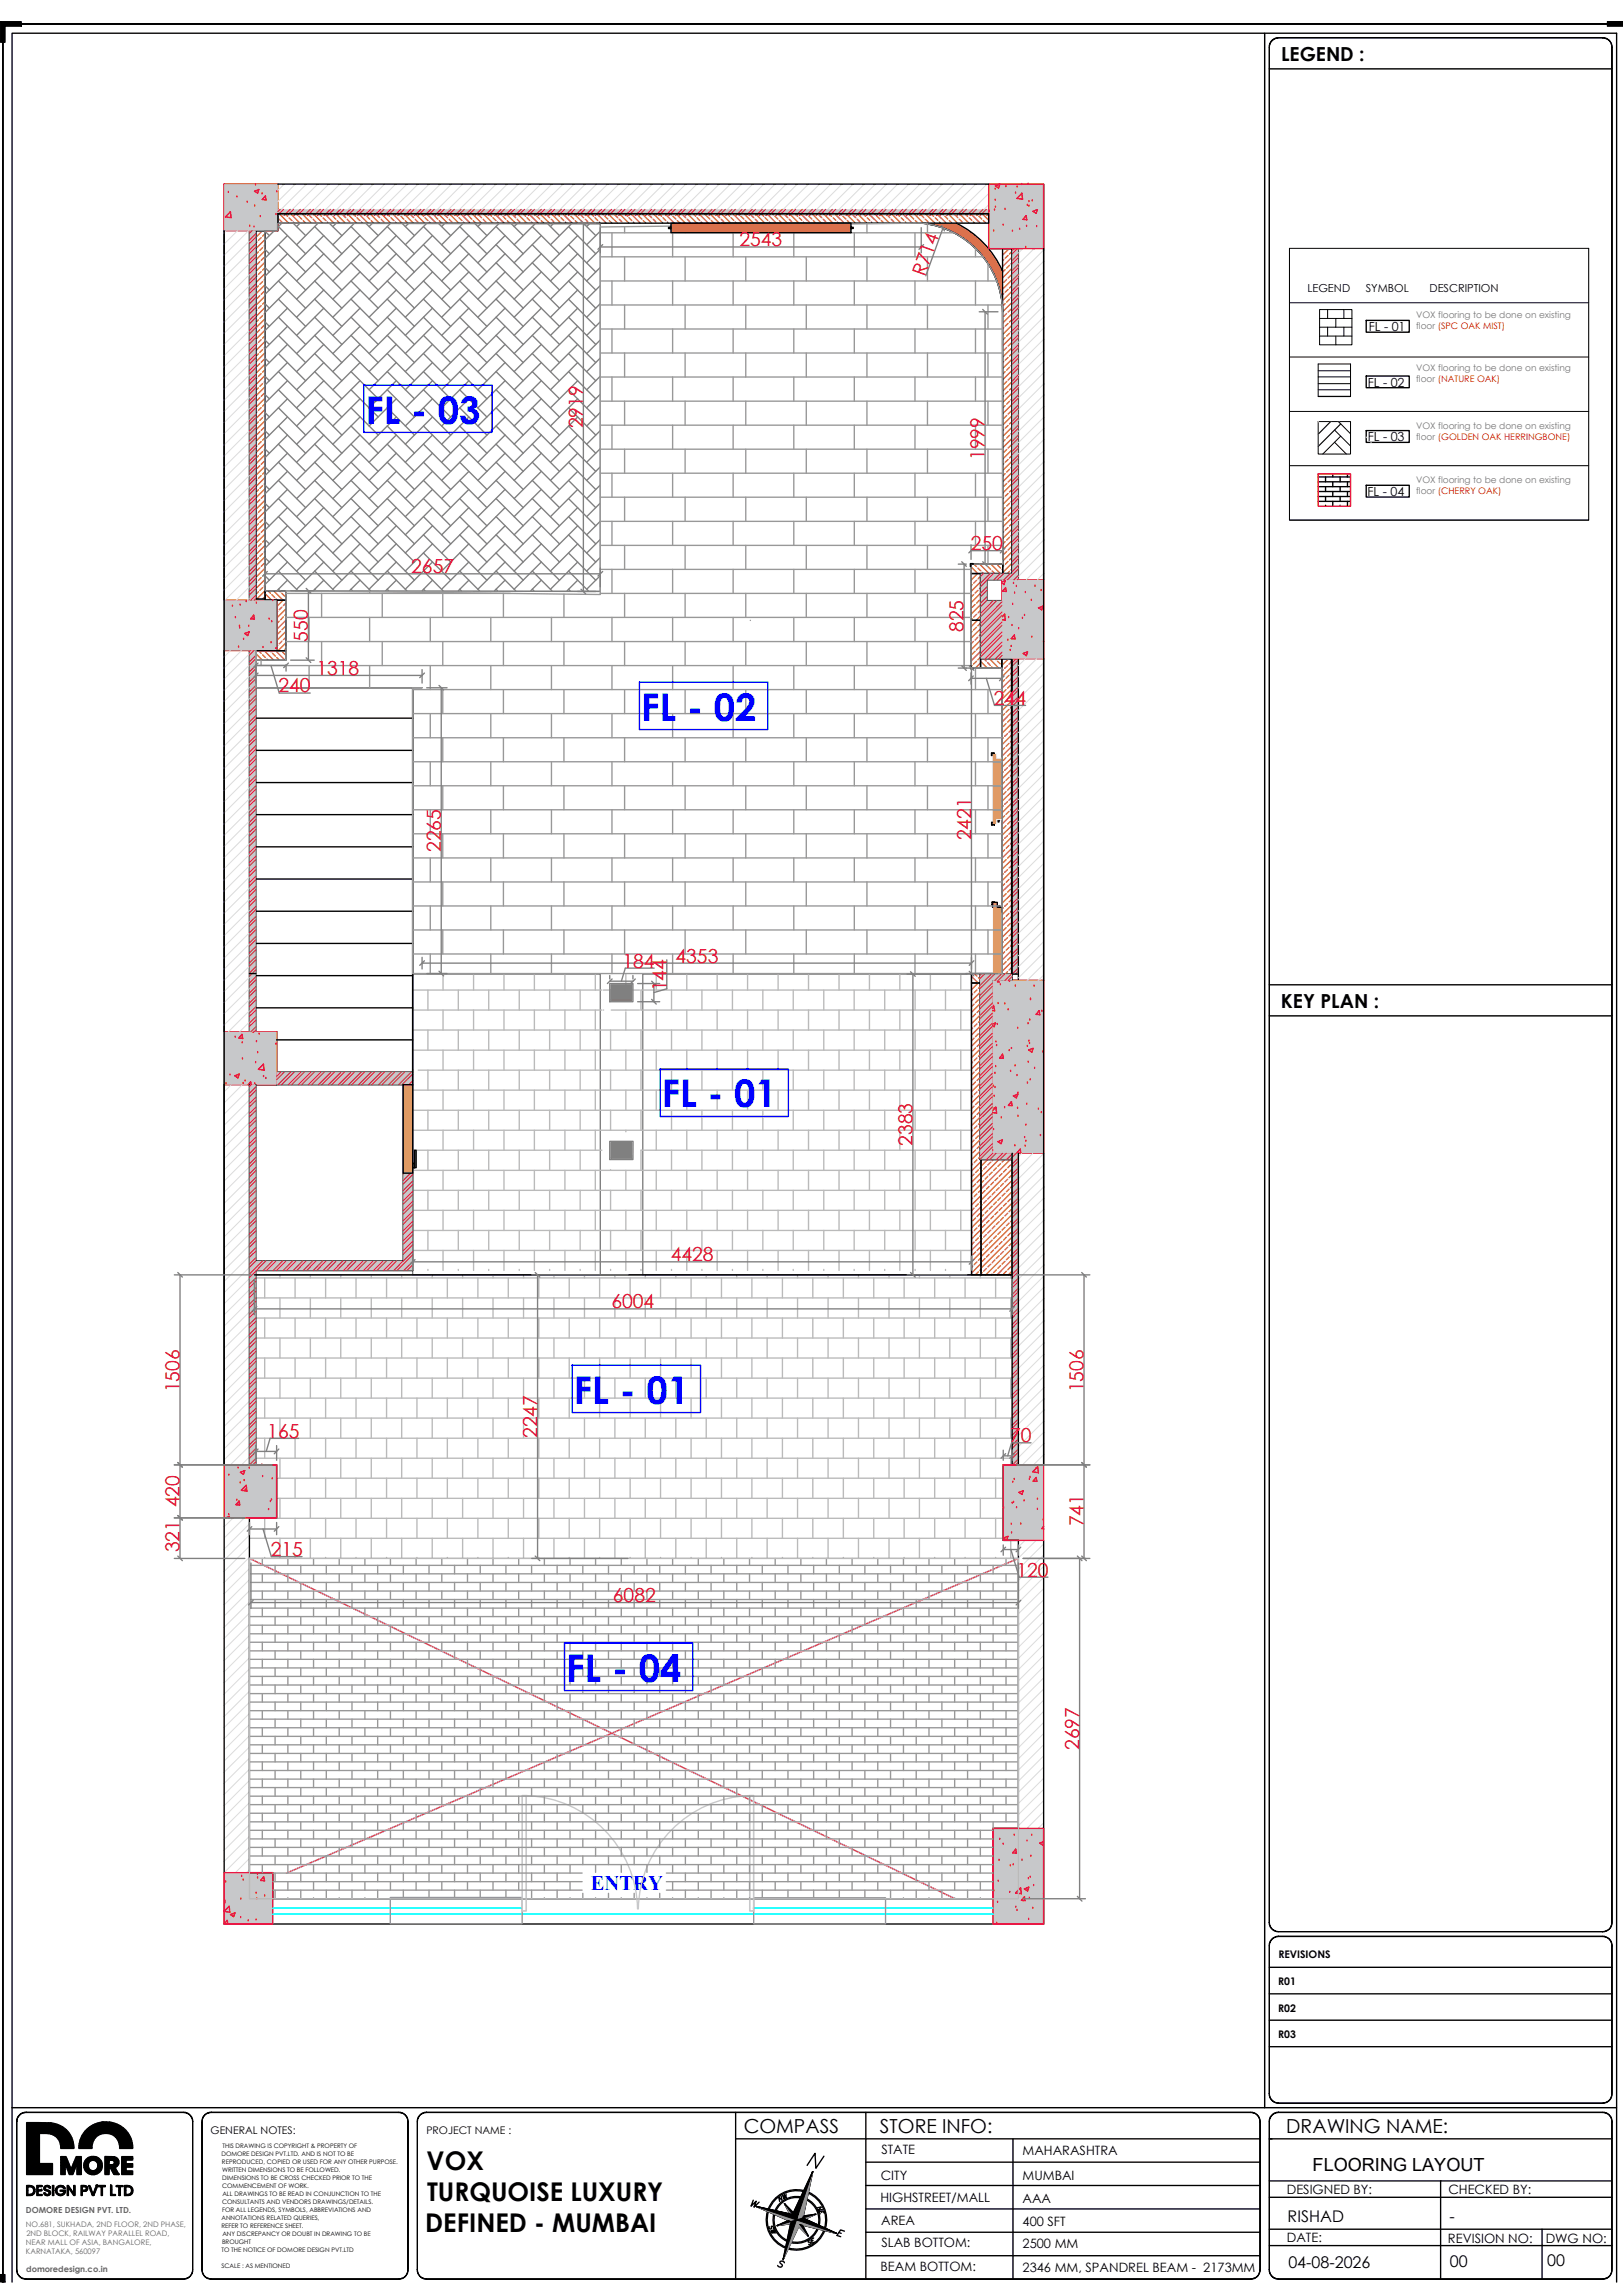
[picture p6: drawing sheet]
<svg xmlns="http://www.w3.org/2000/svg" width="297mm" height="420mm" viewBox="0 0 297 420" stroke-linecap="round" stroke-linejoin="round" font-family="sans-serif">
<defs><g id="words">
<g font-size="7" fill="#00f">
<text x="66.9" y="77.5">FL - 03</text>
<text x="117.3" y="131.9">FL - 02</text>
<text x="121.1" y="202.7">FL - 01</text>
<text x="105" y="256.9">FL - 01</text>
<text x="103.6" y="307.7">FL - 04</text>
</g>
<g font-size="4.7">
<text x="78.1" y="397.1">VOX</text>
<text x="78.2" y="402.9">TURQUOISE LUXURY</text>
<text x="77.8" y="408.5">DEFINED - MUMBAI</text>
</g>
<text font-size="3.8" fill="#00f" x="108.1" y="345.8">ENTRY</text>
<g font-size="3.5">
<text x="234.4" y="11.2">LEGEND :</text>
<text x="234.4" y="184.4">KEY PLAN :</text>
<text x="136.1" y="390.4">COMPASS</text>
<text x="161" y="390.4">STORE INFO:</text>
<text x="235.4" y="390.4">DRAWING NAME:</text>
</g>
<g font-size="3.5" fill="#f00">
<text x="135.3" y="45.1">2543</text>
<text x="169.2" y="50.8" transform="rotate(-70 169.2 50.8)">R714</text>
<text x="106.7" y="78.4" transform="rotate(-90 106.7 78.4)">2919</text>
<text x="180.2" y="84.2" transform="rotate(-90 180.2 84.2)">1999</text>
<text x="177.6" y="100.7">250</text>
<text x="75.3" y="104.9">2657</text>
<text x="56.4" y="117.4" transform="rotate(-90 56.4 117.4)">550</text>
<text x="176.3" y="115.7" transform="rotate(-90 176.3 115.7)">825</text>
<text x="57.9" y="123.5">1318</text>
<text x="51" y="126.7">240</text>
<text x="181.9" y="129.1">244</text>
<text x="80.6" y="155.9" transform="rotate(-90 80.6 155.9)">2265</text>
<text x="177.7" y="153.8" transform="rotate(-90 177.7 153.8)">2421</text>
<text x="113.9" y="177.1">184</text>
<text x="123.6" y="176.2">4353</text>
<text x="122" y="181.4" transform="rotate(-90 122 181.4)">144</text>
<text x="167" y="209.7" transform="rotate(-90 167 209.7)">2383</text>
<text x="122.7" y="230.8">4428</text>
<text x="111.9" y="239.4">6004</text>
<text x="32.9" y="254.8" transform="rotate(-90 32.9 254.8)">1506</text>
<text x="198.3" y="254.8" transform="rotate(-90 198.3 254.8)">1506</text>
<text x="48.9" y="263.1">165</text>
<text x="98.3" y="263.2" transform="rotate(-90 98.3 263.2)">2247</text>
<text x="184.9" y="263.9">70</text>
<text x="32.9" y="275.9" transform="rotate(-90 32.9 275.9)">420</text>
<text x="198.3" y="279.3" transform="rotate(-90 198.3 279.3)">741</text>
<text x="32.9" y="284.1" transform="rotate(-90 32.9 284.1)">321</text>
<text x="49.6" y="284.8">215</text>
<text x="112.2" y="293.2">6082</text>
<text x="186" y="288.5">120</text>
<text x="197.5" y="320.3" transform="rotate(-90 197.5 320.3)">2697</text>
</g>
<text font-size="3.3" x="240.2" y="397.2">FLOORING LAYOUT</text>
<g font-size="2.9">
<text x="235.6" y="406.6">RISHAD</text>
<text x="265.2" y="406.6">-</text>
<text x="235.8" y="415">04-08-2026</text>
<text x="265.3" y="414.9">00</text>
<text x="283.1" y="414.8">00</text>
</g>
<g font-size="2.4">
<text x="161.3" y="394.2">STATE</text>
<text x="187.1" y="394.3">MAHARASHTRA</text>
<text x="161.2" y="398.9">CITY</text>
<text x="187.1" y="399">MUMBAI</text>
<text x="235.5" y="401.6">DESIGNED BY:</text>
<text x="265" y="401.6">CHECKED BY:</text>
<text x="161.1" y="403">HIGHSTREET/MALL</text>
<text x="161.3" y="407.2">AREA</text>
<text x="187.1" y="407.4">400 SFT</text>
<text x="187.1" y="403.1">AAA</text>
<text x="161.3" y="411.1">SLAB BOTTOM:</text>
<text x="187.1" y="411.4">2500 MM</text>
<text x="235.5" y="410.4">DATE:</text>
<text x="265" y="410.4">REVISION NO:</text>
<text x="282.9" y="410.4">DWG NO:</text>
<text x="161.1" y="415.6">BEAM BOTTOM:</text>
<text x="187.1" y="415.8">2346 MM, SPANDREL BEAM - 2173MM</text>
</g>
<g font-size="2.3">
<text x="250.5" y="60.5">FL - 01</text>
<text x="250.3" y="70.7">FL - 02</text>
<text x="250.3" y="80.7">FL - 03</text>
<text x="250.2" y="90.7">FL - 04</text>
</g>
<g font-size="2">
<text x="239.2" y="53.4">LEGEND</text>
<text x="249.9" y="53.4">SYMBOL</text>
<text x="261.6" y="53.4">DESCRIPTION</text>
</g>
<g font-size="1.9">
<text x="233.9" y="358.3">REVISIONS</text>
<text x="233.9" y="363.3">R01</text>
<text x="233.9" y="368.2">R02</text>
<text x="233.9" y="373">R03</text>
<text x="38.5" y="390.5">GENERAL NOTES:</text>
<text x="78" y="390.5">PROJECT NAME :</text>
</g>
<g font-size="1.6" fill="#767676">
<text x="259.1" y="58.3">VOX flooring to be done on existing</text>
<text x="259.1" y="60.3">floor (SPC OAK MIST)</text>
<text x="259.1" y="68">VOX flooring to be done on existing</text>
<text x="259.1" y="70">floor (NATURE OAK)</text>
<text x="259.1" y="78.4">VOX flooring to be done on existing</text>
<text x="259.1" y="80.5">floor (GOLDEN OAK HERRINGBONE)</text>
<text x="259.1" y="88.4">VOX flooring to be done on existing</text>
<text x="259.1" y="90.5">floor (CHERRY OAK)</text>
</g>
<g font-size="1.5" fill="#636466">
<text x="4.7" y="404.9">DOMORE DESIGN PVT. LTD.</text>
<text x="4.8" y="415.8">domoredesign.co.in</text>
</g>
<g font-size="1.4" fill="#636466">
<text x="4.7" y="407.5">NO.681, SUKHADA, 2ND FLOOR, 2ND PHASE,</text>
<text x="4.7" y="410.9">NEAR MALL OF ASIA, BANGALORE,</text>
<text x="4.7" y="412.6">KARNATAKA, 560097</text>
<text x="4.8" y="409.2">2ND BLOCK, RAILWAY PARALLEL ROAD,</text>
</g>
<g font-size="1.1">
<text x="40.5" y="394.7">DOMORE DESIGN PVT.LTD. AND IS NOT TO BE</text>
<text x="40.7" y="393.2">THIS DRAWING IS COPYRIGHT &amp; PROPERTY OF</text>
<text x="40.6" y="396.1">REPRODUCED, COPIED OR USED FOR ANY OTHER PURPOSE.</text>
<text x="40.6" y="399">DIMENSIONS TO BE CROSS CHECKED PRIOR TO THE</text>
<text x="40.7" y="397.6">WRITTEN DIMENSIONS TO BE FOLLOWED.</text>
<text x="40.7" y="400.5">COMMENCEMENT OF WORK.</text>
<text x="40.7" y="401.9">ALL DRAWINGS TO BE READ IN CONJUNCTION TO THE</text>
<text x="40.5" y="406.3">ANNOTATIONS RELATED QUERIES,</text>
<text x="40.5" y="407.8">REFER TO REFERENCE SHEET.</text>
<text x="40.6" y="404.9">FOR ALL LEGENDS, SYMBOLS, ABBREVIATIONS AND</text>
<text x="40.7" y="403.4">CONSULTANTS AND VENDORS DRAWINGS/DETAILS.</text>
<text x="40.5" y="412.2">TO THE NOTICE OF DOMORE DESIGN PVT.LTD</text>
<text x="40.6" y="410.7">BROUGHT</text>
<text x="40.7" y="409.2">ANY DISCREPANCY OR DOUBT IN DRAWING TO BE</text>
<text x="40.5" y="415">SCALE : AS MENTIONED</text>
</g>
</g></defs>
<!-- layer: D I M -->
<g fill="none" stroke="#000" stroke-width=".18">
<path d="M236 45.5h54.7v49.7h-54.7zM236 55.4h54.7M241.5 56.7h5.9v6.4h-5.9zM241.5 59.9h5.9M241.5 58.3h5.9M242.9 56.7v1.6M242.9 59.9v1.6M244.4 58.3v1.6M245.9 56.7v1.6M245.9 59.9v1.6M236 75.3h54.7M236 65.3h54.7"/>
<path d="M241.2 77.2h5.9v5.9h-5.9zM241.2 66.6h5.9v6h-5.9zM241.2 72.5h5.9M241.2 69h5.9M241.2 71.3h5.9M241.2 70.2h5.9M241.2 67.9h5.9M241.5 61.5h5.9M243.5 77.2l-2.3 2.3M244.2 78.7l2.9 2.9M244.4 61.5v1.6M244.9 77.2l2.2 2.2"/>
<path d="M245.3 77.6l-4.1 4.1M245.3 79.8l-3.2 3.3M236 95.2h54.7M236 85.2h54.7M244.2 80.9l2.2 2.2"/>
</g>
<!-- layer: 0 -->
<g fill="none" stroke="#000" stroke-width=".25">
<path d="M41 33.7v76.1M50.8 38.3v3.9h-5.2v67.6h5v9.3h-5v69.7h5v9.7h-5M180.9 38.3v7.2h5.5v60.6h-5.8v3.8h2.8v10.7h3M46.8 42.2v67.6M185.2 45.5v60.6M241.2 87.3h5.9M241.2 88.2h5.9M241.2 89.1h5.9M241.2 90h5.9M241.2 90.9h5.9M241.2 91.8h5.9M242.6 92.6h.1"/>
<path d="M242.6 87.3v.9M242.6 89.1v.9M242.6 90.9v.9M243.9 86.7v.6M243.9 88.2v.9M243.9 90v.9M243.9 91.8v.8M245.2 92.6h.1M245.2 87.3v.9M245.2 89.1v.9M245.2 90.9v.9M246.6 86.7v.6"/>
<path d="M246.6 88.2v.9M246.6 90v.9M246.6 91.8v.8M41 119.1v69.7M46.8 119.1v69.7M179.4 105h7M50.6 196.2h24.9M179.3 196.2h1.6M46.8 232.5h28.7M46.8 230.8h28.7"/>
</g>
<!-- layer: DIM -->
<path d="M241.2 86.7h5.9v5.9h-5.9z" fill="none" stroke="#f00" stroke-width=".25"/>
<!-- layer: SMD FALSE CEILING -->
<path d="M250 58.6h7.9v2.2h-7.9zM250 78.8h7.9v2.2h-7.9zM250 68.8h7.9v2.2h-7.9zM250 88.8h7.9v2.2h-7.9z" fill="none" stroke="#000" stroke-width=".25"/>
<!-- layer: FLOOR HAT2 -->
<path d="M241.3 77.2h-.1M243.5 77.2l-2.3 2.3M244.9 77.2l.4 .4-4.1 4.1M250 80l.1 .1M250.9 80.9v.1" fill="none" stroke="#bababa" stroke-width=".25"/>
<!-- layer: FLOORING -->
<g fill="none" stroke="#bababa" stroke-width=".25">
<path d="M46.8 233.9h138.4M46.8 237.5h138.4M48.4 233.9v3.6M51.2 233.3v.6M51.2 237.5v3.7M54 233.9v3.6M56.8 233.3v.6M56.8 237.5v3.7M59.6 233.9v3.6M62.4 233.3v.6M62.4 237.5v3.7M65.1 233.9v3.6"/>
<path d="M67.9 233.3v.6M67.9 237.5v3.7M70.7 233.9v3.6M73.5 233.3v.6M73.5 237.5v3.7M76.3 233.9v3.6M79.1 233.3v.6M79.1 237.5v3.7M81.9 233.9v3.6M84.7 233.3v.6M84.7 237.5v3.7M87.5 233.9v3.6"/>
<path d="M90.2 233.3v.6M90.2 237.5v3.7M93 233.9v3.6M95.8 233.3v.6M95.8 237.5v3.7M98.6 233.9v3.6M101.4 233.3v.6M101.4 237.5v3.7M104.2 233.9v3.6M107 233.3v.6M107 237.5v3.7M109.7 233.9v3.6"/>
<path d="M112.5 233.3v.6M112.5 237.5v3.7M115.3 233.9v3.6M118.1 233.3v.6M118.1 237.5v3.7M120.9 233.9v3.6M123.7 233.3v.6M123.7 237.5v3.7M126.5 233.9v3.6M129.2 233.3v.6M129.2 237.5v3.7M132 233.9v3.6"/>
<path d="M134.8 233.3v.6M134.8 237.5v3.7M137.6 233.9v3.6M140.4 233.3v.6M140.4 237.5v3.7M143.2 233.9v3.6M145.9 233.3v.6M145.9 237.5v3.7M148.7 233.9v3.6M151.5 233.3v.6M151.5 237.5v3.7M154.3 233.9v3.6"/>
<path d="M157.1 233.3v.6M157.1 237.5v3.7M159.9 233.9v3.6M162.7 233.3v.6M162.7 237.5v3.7M165.5 233.9v3.6M168.2 233.3v.6M168.2 237.5v3.7M171 233.9v3.6M173.8 233.3v.6M173.8 237.5v3.7M176.6 233.9v3.6"/>
<path d="M179.4 233.3v.6M179.4 237.5v3.7M182.2 233.9v3.6M185 233.3v.6M185 237.5v3.7M46.8 241.2h138.4M46.8 244.9h138.4M46.8 248.5h138.4M46.8 252.2h138.4M46.8 255.9h138.4M46.8 259.5h138.4M48.4 241.2v3.7"/>
<path d="M48.4 248.5v3.7M48.4 255.9v3.6M51.2 244.9v3.6M51.2 252.2v3.7M51.2 259.5v3.7M54 241.2v3.7M54 248.5v3.7M54 255.9v3.6M56.8 244.9v3.6M56.8 252.2v3.7M56.8 259.5v3.7M59.6 241.2v3.7"/>
<path d="M59.6 248.5v3.7M59.6 255.9v3.6M62.4 244.9v3.6M62.4 252.2v3.7M62.4 259.5v3.7M65.1 241.2v3.7M65.1 248.5v3.7M65.1 255.9v3.6M67.9 244.9v3.6M67.9 252.2v3.7M67.9 259.5v3.7M70.7 241.2v3.7"/>
<path d="M70.7 248.5v3.7M70.7 255.9v3.6M73.5 244.9v3.6M73.5 252.2v3.7M73.5 259.5v3.7M76.3 241.2v3.7M76.3 248.5v3.7M76.3 255.9v3.6M79.1 244.9v3.6M79.1 252.2v3.7M79.1 259.5v3.7M81.9 241.2v3.7"/>
<path d="M81.9 248.5v3.7M81.9 255.9v3.6M84.7 244.9v3.6M84.7 252.2v3.7M84.7 259.5v3.7M87.5 241.2v3.7M87.5 248.5v3.7M87.5 255.9v3.6M90.2 244.9v3.6M90.2 252.2v3.7M90.2 259.5v3.7M93 241.2v3.7"/>
<path d="M93 248.5v3.7M93 255.9v3.6M95.8 244.9v3.6M95.8 252.2v3.7M95.8 259.5v3.7M98.6 241.2v3.7M98.6 248.5v3.7M98.6 255.9v3.6M101.4 244.9v3.6M101.4 252.2v3.7M101.4 259.5v3.7M104.2 241.2v3.7"/>
<path d="M104.2 248.5v3.7M104.2 255.9v3.6M107 244.9v3.6M107 252.2v3.7M107 259.5v3.7M109.7 241.2v3.7M109.7 248.5v3.7M109.7 255.9v3.6M112.5 244.9v3.6M112.5 252.2v3.7M112.5 259.5v3.7M115.3 241.2v3.7"/>
<path d="M115.3 248.5v3.7M115.3 255.9v3.6M118.1 244.9v3.6M118.1 252.2v3.7M118.1 259.5v3.7M120.9 241.2v3.7M120.9 248.5v3.7M120.9 255.9v3.6M123.7 244.9v3.6M123.7 252.2v3.7M123.7 259.5v3.7M126.5 241.2v3.7"/>
<path d="M126.5 248.5v3.7M126.5 255.9v3.6M129.2 244.9v3.6M129.2 252.2v3.7M129.2 259.5v3.7M132 241.2v3.7M132 248.5v3.7M132 255.9v3.6M134.8 244.9v3.6M134.8 252.2v3.7M134.8 259.5v3.7M137.6 241.2v3.7"/>
<path d="M137.6 248.5v3.7M137.6 255.9v3.6M140.4 244.9v3.6M140.4 252.2v3.7M140.4 259.5v3.7M143.2 241.2v3.7M143.2 248.5v3.7M143.2 255.9v3.6M145.9 244.9v3.6M145.9 252.2v3.7M145.9 259.5v3.7M148.7 241.2v3.7"/>
<path d="M148.7 248.5v3.7M148.7 255.9v3.6M151.5 244.9v3.6M151.5 252.2v3.7M151.5 259.5v3.7M154.3 241.2v3.7M154.3 248.5v3.7M154.3 255.9v3.6M157.1 244.9v3.6M157.1 252.2v3.7M157.1 259.5v3.7M159.9 241.2v3.7"/>
<path d="M159.9 248.5v3.7M159.9 255.9v3.6M162.7 244.9v3.6M162.7 252.2v3.7M162.7 259.5v3.7M165.5 241.2v3.7M165.5 248.5v3.7M165.5 255.9v3.6M168.2 244.9v3.6M168.2 252.2v3.7M168.2 259.5v3.7M171 241.2v3.7"/>
<path d="M171 248.5v3.7M171 255.9v3.6M173.8 244.9v3.6M173.8 252.2v3.7M173.8 259.5v3.7M176.6 241.2v3.7M176.6 248.5v3.7M176.6 255.9v3.6M179.4 244.9v3.6M179.4 252.2v3.7M179.4 259.5v3.7M182.2 241.2v3.7"/>
<path d="M182.2 248.5v3.7M182.2 255.9v3.6M185 244.9v3.6M185 252.2v3.7M185 259.5v3.7M45.6 277.9h138M46.8 263.2h138.4M46.8 266.9h138.4M48.4 263.2v3.7M48.4 277.9v3.6M50.6 270.5h133M50.6 274.2h133"/>
<path d="M51.2 266.9v3.6M51.2 274.2v3.7M54 263.2v3.7M54 270.5v3.7M54 277.9v3.6M56.8 266.9v3.6M56.8 274.2v3.7M59.6 263.2v3.7M59.6 270.5v3.7M59.6 277.9v3.6M62.4 266.9v3.6M62.4 274.2v3.7"/>
<path d="M65.1 263.2v3.7M65.1 270.5v3.7M65.1 277.9v3.6M67.9 266.9v3.6M67.9 274.2v3.7M70.7 263.2v3.7M70.7 270.5v3.7M70.7 277.9v3.6M73.5 266.9v3.6M73.5 274.2v3.7M76.3 263.2v3.7M76.3 270.5v3.7"/>
<path d="M76.3 277.9v3.6M79.1 266.9v3.6M79.1 274.2v3.7M81.9 263.2v3.7M81.9 270.5v3.7M81.9 277.9v3.6M84.7 266.9v3.6M84.7 274.2v3.7M87.5 263.2v3.7M87.5 270.5v3.7M87.5 277.9v3.6M90.2 266.9v3.6"/>
<path d="M90.2 274.2v3.7M93 263.2v3.7M93 270.5v3.7M93 277.9v3.6M95.8 266.9v3.6M95.8 274.2v3.7M98.6 263.2v3.7M98.6 270.5v3.7M98.6 277.9v3.6M101.4 266.9v3.6M101.4 274.2v3.7M104.2 263.2v3.7"/>
<path d="M104.2 270.5v3.7M104.2 277.9v3.6M107 266.9v3.6M107 274.2v3.7M109.7 263.2v3.7M109.7 270.5v3.7M109.7 277.9v3.6M112.5 266.9v3.6M112.5 274.2v3.7M115.3 263.2v3.7M115.3 270.5v3.7M115.3 277.9v3.6"/>
<path d="M118.1 266.9v3.6M118.1 274.2v3.7M120.9 263.2v3.7M120.9 270.5v3.7M120.9 277.9v3.6M123.7 266.9v3.6M123.7 274.2v3.7M126.5 263.2v3.7M126.5 270.5v3.7M126.5 277.9v3.6M129.2 266.9v3.6M129.2 274.2v3.7"/>
<path d="M132 263.2v3.7M132 270.5v3.7M132 277.9v3.6M134.8 266.9v3.6M134.8 274.2v3.7M137.6 263.2v3.7M137.6 270.5v3.7M137.6 277.9v3.6M140.4 266.9v3.6M140.4 274.2v3.7M143.2 263.2v3.7M143.2 270.5v3.7"/>
<path d="M143.2 277.9v3.6M145.9 266.9v3.6M145.9 274.2v3.7M148.7 263.2v3.7M148.7 270.5v3.7M148.7 277.9v3.6M151.5 266.9v3.6M151.5 274.2v3.7M154.3 263.2v3.7M154.3 270.5v3.7M154.3 277.9v3.6M157.1 266.9v3.6"/>
<path d="M157.1 274.2v3.7M159.9 263.2v3.7M159.9 270.5v3.7M159.9 277.9v3.6M162.7 266.9v3.6M162.7 274.2v3.7M165.5 263.2v3.7M165.5 270.5v3.7M165.5 277.9v3.6M168.2 266.9v3.6M168.2 274.2v3.7M171 263.2v3.7"/>
<path d="M171 270.5v3.7M171 277.9v3.6M173.8 266.9v3.6M173.8 274.2v3.7M176.6 263.2v3.7M176.6 270.5v3.7M176.6 277.9v3.6M179.4 266.9v3.6M179.4 274.2v3.7M182.2 263.2v3.7M182.2 270.5v3.7M182.2 277.9v3.6"/>
<path d="M185 266.9v1.2M45.6 281.5h138M48.4 285.2h.1M51.2 281.5v3.7M54 285.2h.1M56.8 281.5v3.7M59.6 285.2h.1M62.4 281.5v3.7M65.1 285.2h.1M67.9 281.5v3.7M70.7 285.2h.1M73.5 281.5v3.7"/>
<path d="M76.3 285.2h.1M79.1 281.5v3.7M81.9 285.2h.1M84.7 281.5v3.7M87.5 285.2h.1M90.2 281.5v3.7M93 285.2h.1M95.8 281.5v3.7M98.6 285.2h.1M101.4 281.5v3.7M104.2 285.2h.1M107 281.5v3.7"/>
<path d="M109.7 285.2h.1M112.5 281.5v3.7M115.3 285.2h.1M118.1 281.5v3.7M120.9 285.2h.1M123.7 281.5v3.7M126.5 285.2h.1M129.2 281.5v3.7M132 285.2h.1M134.8 281.5v3.7M137.6 285.2h.1M140.4 281.5v3.7"/>
<path d="M143.2 285.2h.1M145.9 281.5v3.7M148.7 285.2h.1M151.5 281.5v3.7M154.3 285.2h.1M157.1 281.5v3.7M159.9 285.2h.1M162.7 281.5v3.7M165.5 285.2h.1M168.2 281.5v3.7M171 285.2h.1M173.8 281.5v3.7"/>
<path d="M176.6 285.2h.1M179.4 281.5v3.7M182.2 285.2h.1M185 281.9v3.3"/>
</g>
<!-- layer: 0 -->
<path d="M75.5 178.3h34.4v55h-34.4zM117.6 178.3h60.2v55h-60.2z" fill="none" stroke="#808080" stroke-width=".25"/>
<path d="M48.5 40.9h61.4v67.2h-61.4z" fill="none" stroke="#dcdcdc" stroke-width=".25"/>
<!-- layer: PANELING -->
<path d="M185.2 120.6h1.2v57.7h-1.2z" fill-rule="evenodd" fill="#c7c8ca"/>
<g fill="none" stroke="#cd2027" stroke-width=".2">
<path d="M186 120.6l-.8 .7M186.4 122l-1.2 1.1M186.4 123.8l-1.2 1.2M186.4 125.7l-1.2 1.1M186.4 127.5l-1.2 1.2M186.4 129.3l-1.2 1.2M186.4 131.2l-1.2 1.1M186.4 133l-1.2 1.2M186.4 134.9l-1.2 1.1M186.4 136.7l-1.2 1.2M186.4 138.5l-1.2 1.2M186.4 120.8l-1.2 1.1"/>
<path d="M186.4 122.6l-1.2 1.2M186.4 124.4l-1.2 1.2M186.4 126.3l-1.2 1.1M186.4 128.1l-1.2 1.2M186.4 130l-1.2 1.1M186.4 131.8l-1.2 1.2M186.4 133.6l-1.2 1.2M186.4 135.5l-1.2 1.1M186.4 137.3l-1.2 1.2M186.4 139.2l-1.2 1.1M186.4 140.4l-1.2 1.1M186.4 142.2l-1.2 1.2"/>
<path d="M186.4 144l-1.2 1.2M186.4 145.9l-1.2 1.1M186.4 147.7l-1.2 1.2M186.4 149.5l-1.2 1.2M186.4 151.4l-1.2 1.1M186.4 153.2l-1.2 1.2M186.4 155.1l-1.2 1.1M186.4 156.9l-1.2 1.1M186.4 158.7l-1.2 1.2M186.4 141l-1.2 1.1M186.4 142.8l-1.2 1.2M186.4 144.7l-1.2 1.1"/>
<path d="M186.4 146.5l-1.2 1.1M186.4 148.3l-1.2 1.2M186.4 150.2l-1.2 1.1M186.4 152l-1.2 1.1M186.4 153.8l-1.2 1.2M186.4 155.7l-1.2 1.1M186.4 157.5l-1.2 1.2M186.4 159.3l-1.2 1.2M186.4 160.6l-1.2 1.1M186.4 162.4l-1.2 1.2M186.4 164.2l-1.2 1.2M186.4 166.1l-1.2 1.1"/>
<path d="M186.4 167.9l-1.2 1.2M186.4 169.8l-1.2 1.1M186.4 171.6l-1.2 1.2M186.4 173.4l-1.2 1.2M186.4 175.3l-1.2 1.1M186.4 177.1l-1.2 1.2M186.4 161.2l-1.2 1.1M186.4 163l-1.2 1.2M186.4 164.9l-1.2 1.1M186.4 166.7l-1.2 1.2M186.4 168.5l-1.2 1.2M186.4 170.4l-1.2 1.1"/>
<path d="M186.4 172.2l-1.2 1.2M186.4 174.1l-1.2 1.1M186.4 175.9l-1.2 1.1M186.4 177.7l-.6 .6"/>
</g>
<!-- layer: 0 -->
<path d="M179.4 105v15.6h4M75.5 125.9v106.6M185.2 120.6v58.8M186.4 120.6v58.8h-4.8v31.7h4.8M191 120.6v58.8M186.3 178.3h-7v33.9h5.9M50.6 198.5h24.9M73.8 198.5v32.3M73.8 214.7h1.7" fill="none" stroke="#000" stroke-width=".25"/>
<!-- layer: COLUMN -->
<path d="M41 33.7h9.8v8.5h-9.8zM41 109.8h9.6v9.3h-9.6zM183.4 106.1h7.6v14.5h-7.6zM181.6 179.4h9.4v31.7h-9.4zM41 188.8h9.6v9.7h-9.6z" fill="none" stroke="#f00" stroke-width=".25"/>
<!-- layer: FLOORING -->
<g fill="none" stroke="#bababa" stroke-width=".25">
<path d="M81.1 178.4v2.8M86.7 178.4v2.8M92.2 178.4v2.8M97.8 178.4v2.8M103.4 178.4v2.8M108.9 178.4v2.8M114.5 178.2v.2M114.5 178.5v1.8M120.1 178.4v2.8M125.7 178.3v2.9M131.2 178.3v2.9M136.8 178.3v2.9"/>
<path d="M142.4 178.3v2.9M148 178.3v2.9M153.5 178.3v2.9M159.1 178.3v2.9M164.7 178.3v2.9M170.3 178.3v2.9M175.8 178.3v2.9M75.5 181.2h34.6M75.5 184.8h34.6M75.5 188.5h102.3M75.5 192.2h102.3M75.5 195.8h.1"/>
<path d="M75.5 199.5h102.3M76.5 195.8h101.3M78.3 181.2v3.6M78.3 188.5v3.7M78.3 195.8v3.7M81.1 184.8v3.7M81.1 192.2v3.6M81.1 199.5v3.7M83.9 181.2v3.6M83.9 188.5v3.7M83.9 195.8v3.7M86.7 184.8v3.7"/>
<path d="M86.7 192.2v3.6M86.7 199.5v3.7M89.4 181.2v3.6M89.4 188.5v3.7M89.4 195.8v3.7M92.2 184.8v3.7M92.2 192.2v3.6M92.2 199.5v3.7M95 181.2v3.6M95 188.5v3.7M95 195.8v3.7M97.8 184.8v3.7"/>
<path d="M97.8 192.2v3.6M97.8 199.5v3.7M100.6 181.2v3.6M100.6 188.5v3.7M100.6 195.8v3.7M103.4 184.8v3.7M103.4 192.2v3.6M103.4 199.5v3.7M106.2 181.2v3.6M106.2 188.5v3.7M106.2 195.8v3.7M108.9 184.8v3.7"/>
<path d="M108.9 192.2v3.6M108.9 199.5v3.7M110.4 181.2h1.5M110.4 184.8h.1M111.7 181.2v2M111.7 188.5v3.7M111.7 195.8v3.7M111.9 184.8h5.1M114.5 184.8v.1M114.5 185.2v3.3M114.5 192.2v3.6M114.5 199.5v3.7"/>
<path d="M115.6 181.2h1.4M117.3 188.5v3.7M117.3 195.8v3.7M120.1 184.8v3.7M120.1 192.2v3.6M120.1 199.5v3.7M122.9 181.2v3.6M122.9 188.5v3.7M122.9 195.8v3.7M125.7 184.8v3.7M125.7 192.2v3.6M125.7 199.5v3.7"/>
<path d="M128.4 181.2v3.6M128.4 188.5v3.7M128.4 195.8v3.7M131.2 184.8v3.7M131.2 192.2v3.6M131.2 199.5v3.7M134 181.2v3.6M134 188.5v3.7M134 195.8v3.7M136.8 184.8v3.7M136.8 192.2v3.6M136.8 199.5v3.7"/>
<path d="M139.6 181.2v3.6M139.6 188.5v3.7M139.6 195.8v3.7M142.4 184.8v3.7M142.4 192.2v3.6M142.4 199.5v3.7M145.2 181.2v3.6M145.2 188.5v3.7M145.2 195.8v3.7M148 184.8v3.7M148 192.2v3.6M148 199.5v3.7"/>
<path d="M150.7 181.2v3.6M150.7 188.5v3.7M150.7 195.8v3.7M153.5 184.8v3.7M153.5 192.2v3.6M153.5 199.5v3.7M156.3 181.2v3.6M156.3 188.5v3.7M156.3 195.8v3.7M159.1 184.8v3.7M159.1 192.2v3.6M159.1 199.5v3.7"/>
<path d="M161.9 181.2v3.6M161.9 188.5v3.7M161.9 195.8v3.7M164.7 184.8v3.7M164.7 192.2v3.6M164.7 199.5v3.7M167.5 181.2v3.6M167.5 188.5v3.7M167.5 195.8v3.7M170.3 184.8v3.7M170.3 192.2v3.6M170.3 199.5v3.7"/>
<path d="M173 181.2v3.6M173 188.5v3.7M173 195.8v3.7M175.8 184.8v3.7M175.8 192.2v3.6M175.8 199.5v3.7M177.8 181.2h-60.5v3.6h60.5M75.5 203.2h102.3M75.5 206.8h102.3M75.5 210.5h.3M75.5 214.2h102.3M75.5 217.8h102.3"/>
<path d="M76.1 210.5h34M78.3 203.2v3.6M78.3 210.5v3.7M78.3 217.8v3.7M81.1 206.8v3.7M81.1 214.2v3.6M83.9 203.2v3.6M83.9 210.5v3.7M83.9 217.8v3.7M86.7 206.8v3.7M86.7 214.2v3.6M89.4 203.2v3.6"/>
<path d="M89.4 210.5v3.7M89.4 217.8v3.7M92.2 206.8v3.7M92.2 214.2v3.6M95 203.2v3.6M95 210.5v3.7M95 217.8v3.7M97.8 206.8v3.7M97.8 214.2v3.6M100.6 203.2v3.6M100.6 210.5v3.7M100.6 217.8v3.7"/>
<path d="M103.4 206.8v3.7M103.4 214.2v3.6M106.2 203.2v3.6M106.2 210.5v3.7M106.2 217.8v3.7M108.9 206.8v3.7M108.9 214.2v3.6M111.7 203.2v3.6M111.7 214.1v.1M111.7 217.8v3.7M114.5 206.8v.3M114.5 214.2v3.6"/>
<path d="M117.3 203.2v3.6M117.3 217.8v3.7M120.1 206.8v3.7M120.1 214.2v3.6M122.9 203.2v3.6M122.9 210.5v3.7M122.9 217.8v3.7M125.7 206.8v3.7M125.7 214.2v3.6M128.4 203.2v3.6M128.4 210.5v3.7M128.4 217.8v3.7"/>
<path d="M131.2 206.8v3.7M131.2 214.2v3.6M134 203.2v3.6M134 210.5v3.7M134 217.8v3.7M136.8 206.8v3.7M136.8 214.2v3.6M139.6 203.2v3.6M139.6 210.5v3.7M139.6 217.8v3.7M142.4 206.8v3.7M142.4 214.2v3.6"/>
<path d="M145.2 203.2v3.6M145.2 210.5v3.7M145.2 217.8v3.7M148 206.8v3.7M148 214.2v3.6M150.7 203.2v3.6M150.7 210.5v3.7M150.7 217.8v3.7M153.5 206.8v3.7M153.5 214.2v3.6M156.3 203.2v3.6M156.3 210.5v3.7"/>
<path d="M156.3 217.8v3.7M159.1 206.8v3.7M159.1 214.2v3.6M161.9 203.2v3.6M161.9 210.5v3.7M161.9 217.8v3.7M164.7 206.8v3.7M164.7 214.2v3.6M167.5 203.2v3.6M167.5 210.5v3.7M167.5 217.8v3.7M170.3 206.8v3.7"/>
<path d="M170.3 214.2v3.6M173 203.2v3.6M173 210.5v3.7M173 217.8v3.7M175.8 206.8v3.7M175.8 214.2v3.6M177.8 210.5h-60.5v3.7M75.5 221.5h102.3M75.5 225.2h102.3M75.5 228.8h102.3M78.3 232.5h.1M78.3 225.2v3.6"/>
<path d="M81.1 221.5v3.7M81.1 228.8v3.7M83.9 232.5h.1M83.9 225.2v3.6M86.7 221.5v3.7M86.7 228.8v3.7M89.4 232.5h.1M89.4 225.2v3.6M92.2 221.5v3.7M92.2 228.8v3.7M95 232.5h.1M95 225.2v3.6"/>
<path d="M97.8 221.5v3.7M97.8 228.8v3.7M100.6 232.5h.1M100.6 225.2v3.6M103.4 221.5v3.7M103.4 228.8v3.7M106.2 232.5h.1M106.2 225.2v3.6M108.9 221.5v3.7M108.9 228.8v3.7M111.7 232.5h.1M111.7 225.2v3.6"/>
<path d="M114.5 221.5v3.7M114.5 228.8v3.7M117.3 232.5h.1M117.3 225.2v3.6M120.1 221.5v3.7M120.1 228.8v3.7M122.9 232.5h.1M122.9 225.2v3.6M125.7 221.5v3.7M125.7 228.8v3.7M128.4 232.5h.1M128.4 225.2v3.6"/>
<path d="M131.2 221.5v3.7M131.2 228.8v3.7M134 232.5h.1M134 225.2v3.6M136.8 221.5v3.7M136.8 228.8v3.7M139.6 232.5h.1M139.6 225.2v3.6M142.4 221.5v3.7M142.4 228.8v3.7M145.2 232.5h.1M145.2 225.2v3.6"/>
<path d="M148 221.5v3.7M148 228.8v3.7M150.7 232.5h.1M150.7 225.2v3.6M153.5 221.5v3.7M153.5 228.8v3.7M156.3 232.5h.1M156.3 225.2v3.6M159.1 221.5v3.7M159.1 228.8v3.7M161.9 232.5h.1M161.9 225.2v3.6"/>
<path d="M164.7 221.5v3.7M164.7 228.8v3.7M167.5 232.5h.1M167.5 225.2v3.6M170.3 221.5v3.7M170.3 228.8v3.7M173 232.5h.1M173 225.2v3.6M175.8 221.5v3.7M175.8 228.8v3.7"/>
</g>
<!-- layer: COL -->
<path d="M111.9 209.2v2.7" fill="none" stroke="#808080" stroke-width=".25"/>
<!-- layer: PANELING -->
<path d="M111.9 180.3v2.7" fill="none" stroke="#545454" stroke-width=".2"/>
<!-- layer: 0 -->
<path d="M111.9 209.2h3.7v2.7h-3.7z" fill-rule="evenodd" fill="#808080"/>
<!-- layer: COL -->
<path d="M115.6 209.2v2.7" fill="none" stroke="#808080" stroke-width=".25"/>
<!-- layer: PANELING -->
<path d="M111.9 180.3h3.7v2.7" fill="none" stroke="#545454" stroke-width=".2"/>
<!-- layer: 0 -->
<path d="M111.9 180.3h3.7v2.7h-3.7z" fill-rule="evenodd" fill="#808080"/>
<!-- layer: PANELING -->
<path d="M111.9 183h3.7M46.8 233.3h138.4" fill="none" stroke="#545454" stroke-width=".2"/>
<!-- layer: COL -->
<path d="M111.9 209.2h3.7M111.9 211.9h3.7" fill="none" stroke="#808080" stroke-width=".25"/>
<!-- layer: 0 -->
<path d="M168.6 40.8h6.4a17.7 17.7 0 0 1 8.5 8.8v7.5a16.5 16.5 0 0 0-14.9-16.3z" fill-rule="evenodd" fill="#f8991e"/>
<!-- layer: PARTITION -->
<g fill="none" stroke="#cd6928" stroke-width=".25">
<path d="M47 56.7l-.2 .2M47 50.5l-.2 .2M47 44.3l-.2 .2M47.3 58.5l-.5 .5M47.3 52.3l-.5 .5M47.3 46.1l-.5 .5M47.5 54.1l-.5 .5M47.5 47.9l-.5 .5M47.8 55.9l-.5 .5M47.8 49.7l-.5 .5M47.8 43.5l-.5 .5M48 42.2l-1.2 1.2"/>
<path d="M48.1 57.7l-.6 .6M48.1 51.5l-.6 .5M48.1 45.3l-.6 .5M48.3 59.5l-.5 .6M48.3 53.4l-.5 .5M48.3 47.1l-.5 .5M48.5 58.3l-1.7 1.7M48.5 56.2l-1.7 1.8M48.5 54.2l-1.7 1.7M48.5 52.1l-1.7 1.7M48.5 50l-1.7 1.8M48.5 47.9l-1.7 1.8"/>
<path d="M48.5 45.9l-1.7 1.7M48.5 43.8l-1.7 1.7M48.5 57.3l-.2 .2M48.5 55.2l-.4 .5M48.5 51l-.2 .3M48.5 49l-.4 .4M48.5 44.8l-.2 .2M48.5 42.8l-.4 .4M183.7 60l-.2 .2M183.7 53.7l-.2 .3M183.7 47.5l-.2 .2M183.9 55.6l-.4 .4"/>
<path d="M183.9 49.3l-.4 .5M184.2 57.4l-.5 .5M184.2 51.1l-.5 .6M184.5 59.2l-.6 .5M184.5 53l-.6 .5M184.5 46.7l-.6 .6M184.7 45.5l-1.2 1.2M184.7 54.8l-.5 .5M184.7 48.6l-.5 .5M185 56.6l-.5 .5M185 50.4l-.5 .5M185.2 49.1l-1.7 1.8"/>
<path d="M185.2 47.1l-1.7 1.7M185.2 48.1l-.2 .2M185.2 46l-.5 .5M185.2 59.5l-1.7 1.7M185.2 57.4l-1.7 1.7M185.2 55.3l-1.7 1.8M185.2 53.3l-1.7 1.7M185.2 51.2l-1.7 1.7M185.2 58.5l-.5 .4M185.2 54.3l-.2 .2M185.2 52.2l-.5 .5M47 69.1l-.2 .3"/>
<path d="M47 62.9l-.2 .3M47 75.4l-.2 .2M47.3 77.2l-.5 .5M47.3 71l-.5 .4M47.3 64.8l-.5 .4M47.5 79l-.5 .5M47.5 72.8l-.5 .5M47.5 66.6l-.5 .5M47.5 60.3l-.5 .6M47.8 74.6l-.5 .5M47.8 68.4l-.5 .5M47.8 62.2l-.5 .5"/>
<path d="M48.1 76.4l-.6 .5M48.1 70.2l-.6 .5M48.1 64l-.6 .5M48.3 65.8l-.5 .5M48.3 78.2l-.5 .6M48.3 72l-.5 .5M48.5 79.1l-1.7 1.7M48.5 77l-1.7 1.7M48.5 74.9l-1.7 1.7M48.5 72.8l-1.7 1.8M48.5 70.7l-1.7 1.8M48.5 68.7l-1.7 1.7"/>
<path d="M48.5 66.6l-1.7 1.7M48.5 64.5l-1.7 1.8M48.5 62.4l-1.7 1.8M48.5 60.4l-1.7 1.7M48.5 75.9l-.2 .3M48.5 73.9l-.4 .4M48.5 69.7l-.2 .2M48.5 67.7l-.4 .4M48.5 63.5l-.2 .2M48.5 61.4l-.4 .5M183.7 78.6l-.2 .3M183.7 72.4l-.2 .2"/>
<path d="M183.7 66.2l-.2 .2M183.9 74.2l-.4 .5M183.9 68l-.4 .5M183.9 61.8l-.4 .5M184.2 63.6l-.5 .5M184.2 76l-.5 .6M184.2 69.8l-.5 .5M184.5 77.9l-.6 .5M184.5 71.6l-.6 .5M184.5 65.4l-.6 .5M184.7 79.7l-.5 .5M184.7 73.4l-.5 .6"/>
<path d="M184.7 67.2l-.5 .6M184.7 61l-.5 .5M185 75.3l-.5 .5M185 69l-.5 .6M185 62.8l-.5 .5M185.2 78.2l-1.7 1.7M185.2 76.1l-1.7 1.7M185.2 74l-1.7 1.7M185.2 71.9l-1.7 1.8M185.2 69.9l-1.7 1.7M185.2 67.8l-1.7 1.7M185.2 65.7l-1.7 1.7"/>
<path d="M185.2 63.6l-1.7 1.8M185.2 61.6l-1.7 1.7M185.2 79.2l-.2 .2M185.2 77.1l-.5 .5M185.2 73l-.2 .2M185.2 70.9l-.5 .5M185.2 66.7l-.2 .3M185.2 64.7l-.5 .5M185.2 60.5l-.2 .2M47 94l-.2 .3M47 87.8l-.2 .2M47 81.6l-.2 .2"/>
<path d="M47.3 95.8l-.5 .5M47.3 89.6l-.5 .5M47.3 83.4l-.5 .5M47.5 97.7l-.5 .5M47.5 91.5l-.5 .5M47.5 85.2l-.5 .5M47.8 99.5l-.5 .5M47.8 93.3l-.5 .5M47.8 87l-.5 .6M47.8 80.8l-.5 .5M48.1 95.1l-.6 .5M48.1 88.9l-.6 .5"/>
<path d="M48.1 82.6l-.6 .5M48.3 96.9l-.5 .5M48.3 90.7l-.5 .5M48.3 84.4l-.5 .6M48.5 99.8l-1.7 1.7M48.5 97.7l-1.7 1.8M48.5 95.6l-1.7 1.8M48.5 93.6l-1.7 1.7M48.5 91.5l-1.7 1.7M48.5 89.4l-1.7 1.7M48.5 87.3l-1.7 1.8M48.5 85.3l-1.7 1.7"/>
<path d="M48.5 83.2l-1.7 1.7M48.5 81.1l-1.7 1.8M48.5 98.7l-.4 .5M48.5 94.6l-.2 .2M48.5 92.5l-.4 .5M48.5 88.4l-.2 .2M48.5 86.3l-.4 .5M48.5 82.2l-.2 .2M48.5 80.1l-.4 .5M183.7 97.3l-.2 .2M183.7 91.1l-.2 .2M183.7 84.8l-.2 .3"/>
<path d="M183.9 99.1l-.4 .5M183.9 92.9l-.4 .5M183.9 86.7l-.4 .5M183.9 80.5l-.4 .4M184.2 94.7l-.5 .5M184.2 88.5l-.5 .5M184.2 82.3l-.5 .5M184.5 96.5l-.6 .5M184.5 90.3l-.6 .5M184.5 84.1l-.6 .5M184.7 98.3l-.5 .5M184.7 92.1l-.5 .5"/>
<path d="M184.7 85.9l-.5 .5M185 93.9l-.5 .5M185 87.7l-.5 .5M185 81.5l-.5 .5M185.2 98.9l-1.7 1.7M185.2 96.8l-1.7 1.8M185.2 94.8l-1.7 1.7M185.2 92.7l-1.7 1.7M185.2 90.6l-1.7 1.7M185.2 88.5l-1.7 1.8M185.2 86.4l-1.7 1.8M185.2 84.4l-1.7 1.7"/>
<path d="M185.2 82.3l-1.7 1.7M185.2 80.2l-1.7 1.8M185.2 97.9l-.2 .2M185.2 95.8l-.5 .5M185.2 91.6l-.2 .3M185.2 89.6l-.5 .4M185.2 85.4l-.2 .2M185.2 83.3l-.5 .5M47 106.5l-.2 .2M47 100.3l-.2 .2M47.3 108.3l-.5 .5M47.3 102.1l-.5 .5"/>
<path d="M47.5 103.9l-.5 .5M47.8 105.7l-.5 .5M48.1 101.3l-.6 .5M48.1 107.5l-.6 .5M48.3 109.3l-.2 .3M48.3 103.1l-.5 .5M48.5 108.6l1.2 1.2M48.5 108.1l-1.5 1.5M48.5 106l-1.7 1.7M48.5 103.9l-1.7 1.8M48.5 101.9l-1.7 1.7M48.5 107l-.2 .2"/>
<path d="M48.5 105l-.4 .4M48.5 100.8l-.2 .3M49 108.1l.5 .5M49.8 108.8l.5 .6M50.1 108.1l1.7 1.7M50.5 109.6l.2 .2M50.8 118.1l-.2 .2M50.8 111.9l-.2 .2M51.1 108.1l.2 .2M51.1 113.7l-.5 .5M51.4 115.5l-.6 .5M51.6 108.6l.5 .5"/>
<path d="M51.6 117.3l-.5 .5M51.6 111.1l-.5 .5M51.8 109.8l-1.2 1.2M51.9 112.9l-.5 .5M52.1 114.7l-.5 .5M52.1 108.1l.2 .2M52.3 109.4h.1M52.3 117.6l-1.4 1.5M52.3 115.5l-1.7 1.8M52.3 113.5l-1.7 1.7M52.3 111.4l-1.7 1.7M52.3 118.7l-.2 .2"/>
<path d="M52.3 116.6l-.4 .5M52.3 112.4l-.2 .2M52.3 110.3l-.4 .5M177.7 103.7l1.2 1.3-1.2 1.2M177.9 113.2l-.2 .2M177.9 107l-.2 .2M178.2 108.8l-.5 .5M178.2 103.2l.5 .5M178.4 110.6l-.5 .5M178.7 112.4l-.5 .6M178.7 106.2l-.5 .5M179 108l-.6 .5"/>
<path d="M179 104l.5 .5M179.2 109.8l-.5 .6M179.3 103.2l1.7 1.8M179.4 108.6l-1.7 1.7M179.4 106.5l-1.7 1.7M179.4 107.6l-.2 .2M179.4 105.5l-.4 .5M179.4 112.7l-.8 .8M179.4 110.7l-1.7 1.7M179.4 111.7l-.4 .5M179.7 104.7l.3 .3M180.3 103.2l.2 .2"/>
<path d="M180.8 103.7l.5 .5M181.3 103.2l1.8 1.8M181.6 104.5l.4 .5M182.6 103.4l.5 .6M183.4 104.2l.1 .1M183.4 103.2l.1 .1M183.7 103.5l-.2 .2M184.2 100.9l-.5 .5M184.5 102.7l-.5 .6M184.7 104.6l-.4 .4M185 100.1l-.5 .6M185.2 103l-1.7 1.8"/>
<path d="M185.2 101l-1.7 1.7M185.2 104.1l-.2 .2M185.2 102l-.5 .5M183.6 135l-.2 .2M183.6 128.8l-.2 .2M183.6 122.6l-.2 .2M183.8 136.8l-.4 .5M183.8 130.6l-.4 .5M183.8 124.4l-.4 .5M184.1 138.6l-.5 .6M184.1 132.4l-.5 .6M184.1 126.2l-.5 .5"/>
<path d="M184.4 134.2l-.6 .6M184.4 128l-.6 .5M184.4 121.8l-.6 .5M184.6 120.6l-1.2 1.2M184.6 136.1l-.5 .5M184.6 129.8l-.5 .6M184.6 123.6l-.5 .5M184.9 137.9l-.5 .5M184.9 131.7l-.5 .5M184.9 125.4l-.5 .5M185.1 134.6l-1.7 1.7M185.1 132.5l-1.7 1.7"/>
<path d="M185.1 130.4l-1.7 1.7M185.1 128.3l-1.7 1.8M185.1 126.2l-1.7 1.8M185.1 124.2l-1.7 1.7M185.1 122.1l-1.7 1.7M185.1 133.5l-.5 .5M185.1 129.4l-.2 .2M185.1 127.3l-.5 .5M185.1 123.1l-.2 .3M185.1 121.1l-.5 .4M185.1 138.7l-1.7 1.7M185.1 136.6l-1.7 1.8"/>
<path d="M185.1 139.7l-.5 .5M185.1 135.6l-.2 .2M183.6 159.9l-.2 .2M183.6 153.7l-.2 .2M183.6 147.5l-.2 .2M183.6 141.2l-.2 .3M183.8 155.5l-.4 .5M183.8 149.3l-.4 .5M183.8 143.1l-.4 .4M184.1 151.1l-.5 .5M184.1 144.9l-.5 .5M184.1 157.3l-.5 .5"/>
<path d="M184.4 159.1l-.6 .5M184.4 152.9l-.6 .5M184.4 146.7l-.6 .5M184.4 140.5l-.6 .5M184.6 154.7l-.5 .6M184.6 148.5l-.5 .5M184.6 142.3l-.5 .5M184.9 156.6l-.5 .5M184.9 150.3l-.5 .5M184.9 144.1l-.5 .5M185.1 159.4l-1.7 1.8M185.1 157.4l-1.7 1.7"/>
<path d="M185.1 155.3l-1.7 1.7M185.1 153.2l-1.7 1.8M185.1 151.1l-1.7 1.8M185.1 149.1l-1.7 1.7M185.1 147l-1.7 1.7M185.1 144.9l-1.7 1.7M185.1 142.8l-1.7 1.8M185.1 140.8l-1.7 1.7M185.1 158.4l-.5 .5M185.1 154.2l-.2 .3M185.1 152.2l-.5 .5M185.1 148l-.2 .2"/>
<path d="M185.1 146l-.5 .4M185.1 141.8l-.2 .2M183.6 178.6l-.2 .2M183.6 172.3l-.2 .3M183.6 166.1l-.2 .3M183.8 174.2l-.4 .5M183.8 168l-.4 .4M183.8 161.7l-.4 .5M184.1 176l-.5 .5M184.1 169.8l-.5 .5M184.1 163.5l-.5 .6M184.4 177.8l-.6 .5"/>
<path d="M184.4 171.6l-.6 .5M184.4 165.4l-.6 .5M184.6 179.6l-.2 .3M184.6 173.4l-.5 .5M184.6 167.2l-.5 .5M184.6 160.9l-.5 .6M184.9 175.2l-.5 .5M184.9 169l-.5 .5M184.9 162.8l-.5 .5M185.1 178.1l-1.7 1.7M185.1 176l-1.7 1.8M185.1 173.9l-1.7 1.8"/>
<path d="M185.1 171.9l-1.7 1.7M185.1 169.8l-1.7 1.7M185.1 167.7l-1.7 1.8M185.1 165.7l-1.7 1.7M185.1 163.6l-1.7 1.7M185.1 161.5l-1.7 1.7M185.1 179.1l-.2 .3M185.1 177.1l-.5 .4M185.1 172.9l-.2 .2M185.1 170.9l-.5 .4M185.1 166.7l-.2 .2M185.1 164.6l-.5 .5"/>
<path d="M185.1 160.5l-.2 .2"/>
</g>
<path d="M46.8 42.2h1.7v67.4h-1.7zM183.5 45.5h1.7v59.5h-1.7zM48.5 108.1h3.8v1.7h-3.8zM50.6 109.8h1.7v9.3h-1.7zM177.7 105h1.7v8.5h-1.7zM177.7 103.2h5.8v1.8h-5.8zM183.4 120.6h1.7v59.3h-1.7z" fill="none" stroke="#000" stroke-width=".25"/>
<!-- layer: 0 -->
<path d="M111.6 180h4.2v3.3h-4.2zM111.9 180.3h3.7v2.7h-3.7z" fill="none" stroke="#808080" stroke-width=".25"/>
<!-- layer: COL -->
<path d="M111.6 208.9h4.2v3.3h-4.2zM111.9 209.1h3.7v2.8h-3.7z" fill="none" stroke="#808080" stroke-width=".25"/>
<!-- layer: 0 -->
<path d="M168.6 40.8a16.5 16.5 0 0 1 14.9 16.3M175 40.8a17.8 17.8 0 0 1 8.5 8.8" fill="none" stroke="#000" stroke-width=".25"/>
<!-- layer: PARTITION -->
<g fill="#f1eb1f">
<path d="M182.5 150h.4v.1h-.4z" fill-rule="evenodd"/>
<circle cx="182.7" cy="150.2" r=".09"/>
</g>
<g fill="none" stroke="#000" stroke-width=".25">
<path d="M182.5 150h.4v.1h-.4zM182.7 150.3l-.1 .1M182.7 150.3v.1M182.8 150.3v.1"/>
<circle cx="182.7" cy="150.2" r=".09"/>
</g>
<!-- layer: PARTITION_1 -->
<path d="M181.6 137.9h.8v.8h.9v11.3h-.9v.9h-.8z" fill-rule="evenodd" fill="#dda56e"/>
<!-- layer: . -->
<path d="M183.3 138.7h-.9v-.8h-.8v13h.8v-.9h.9" fill="none" stroke="#fafafa" stroke-width=".18"/>
<!-- layer: PARTITION_1 -->
<path d="M181.6 165.1h.9v.9h.8v12.2h-1.7z" fill-rule="evenodd" fill="#dda56e"/>
<!-- layer: . -->
<path d="M181.6 166.1v12.1M182.5 178.2h.9" fill="none" stroke="#fafafa" stroke-width=".18"/>
<!-- layer: 16 -->
<path d="M181.6 166.1v-1h.9v.9h.9v.9" fill="none" stroke="#000" stroke-width=".25"/>
<!-- layer: PARTITION -->
<path d="M177.7 113.5h1.7v8.8h-1.7zM179.4 120.5h3.9v1.8h-3.9zM177.8 179.9h1.7v53.4h-1.7zM177.8 178.2h3.8v1.7h-3.8zM182.7 165.9h.4v.1h-.4zM182.9 165.9h.1M179.5 212.2h5.7v21.1h-5.7z" fill="none" stroke="#000" stroke-width=".25"/>
<circle cx="182.9" cy="165.8" r=".09" fill="none" stroke="#000" stroke-width=".18"/>
<g fill="none" stroke="#cd6928" stroke-width=".25">
<path d="M177.9 115.6l-.2 .2M178.2 117.4l-.5 .5M178.4 119.2l-.5 .5M178.7 114.8l-.5 .5M178.9 113.5l-1.2 1.2M178.9 116.6l-.5 .5M179.2 118.4l-.5 .5M179.4 119.2l-1.7 1.8M179.4 117.2l-1.7 1.7M179.4 115.1l-1.7 1.7M179.4 116.1l-.2 .2M179.4 114.1l-.5 .4"/>
<path d="M177.9 121.8l-.2 .2M178.7 121l-.5 .5M179.4 121.3l-.9 1M179.4 120.3l-.5 .5M179.4 121l1.3 1.3M180 120.5l.5 .5M180.7 121.2l.5 .6M181 120.5l1.8 1.8M181.5 122l.2 .3M182.1 120.5l.2 .2M182.5 121l.6 .5M183.1 120.5l.2 .2"/>
<path d="M183.3 121.8h.1M177.8 178.7l1.2 1.2-1.2 1.2M178.3 178.2l.5 .4M179 178.9l.6 .5M179.3 178.2l1.8 1.7M179.8 179.7l.2 .2M180.4 178.2l.2 .2M180.8 178.6l.6 .6M181.4 178.2l.2 .2M181.6 179.4h.1M178 194.4l-.2 .2M178 188.1l-.2 .3"/>
<path d="M178 181.9l-.2 .3M178.3 196.2l-.5 .5M178.3 190l-.5 .5M178.3 183.8l-.5 .4M178.5 198l-.5 .5M178.5 191.8l-.5 .5M178.5 185.6l-.5 .5M178.8 199.8l-.5 .5M178.8 193.6l-.5 .5M178.8 187.4l-.5 .5M178.8 181.2l-.5 .5M179 195.4l-.5 .5"/>
<path d="M179 189.2l-.5 .5M179 183l-.5 .5M179.3 197.2l-.5 .5M179.3 191l-.5 .5M179.3 184.8l-.5 .5M179.5 187.7l-1.7 1.7M179.5 185.6l-1.7 1.7M179.5 183.5l-1.7 1.8M179.5 181.5l-1.7 1.7M179.5 188.7l-.2 .2M179.5 186.6l-.5 .5M179.5 182.5l-.2 .2"/>
<path d="M179.5 180.4l-.5 .5M179.5 198.1l-1.7 1.7M179.5 196l-1.7 1.7M179.5 193.9l-1.7 1.7M179.5 191.8l-1.7 1.8M179.5 189.7l-1.7 1.8M179.5 199.1l-.5 .5M179.5 194.9l-.2 .3M179.5 192.9l-.5 .4M178 219.3l-.2 .2M178 213l-.2 .3M178 206.8l-.2 .2"/>
<path d="M178 200.6l-.2 .2M178.3 214.9l-.5 .4M178.3 208.6l-.5 .5M178.3 202.4l-.5 .5M178.5 204.2l-.5 .6M178.5 216.7l-.5 .5M178.5 210.4l-.5 .6M178.8 218.5l-.5 .5M178.8 212.3l-.5 .5M178.8 206.1l-.5 .5M179 214.1l-.5 .5M179 207.9l-.5 .5"/>
<path d="M179 201.6l-.5 .5M179.3 215.9l-.5 .5M179.3 209.7l-.5 .5M179.3 203.4l-.5 .6M179.5 218.8l-1.7 1.7M179.5 216.7l-1.7 1.8M179.5 214.6l-1.7 1.8M179.5 212.6l-1.7 1.7M179.5 210.5l-1.7 1.7M179.5 208.4l-1.7 1.7M179.5 206.3l-1.7 1.8M179.5 204.3l-1.7 1.7"/>
<path d="M179.5 202.2l-1.7 1.7M179.5 200.1l-1.7 1.8M179.5 219.8l-.2 .3M179.5 217.8l-.5 .4M179.5 213.6l-.2 .2M179.5 211.5l-.5 .5M179.5 207.4l-.2 .2M179.5 205.3l-.5 .5M179.5 201.2l-.2 .2M179.7 214.2l-.2 .3M180 216.1l-.5 .4M180.3 217.9l-.6 .5"/>
<path d="M180.5 219.7l-.5 .5M180.5 213.5l-.5 .5M180.7 212.2l-1.2 1.2M180.8 215.3l-.5 .5M181 217.1l-.5 .5M181.3 218.9l-.5 .5M181.3 212.7l-.5 .5M181.6 214.5l-.6 .5M181.8 212.2l-.2 .2M181.8 216.3l-.5 .5M182.1 218.1l-.5 .6M182.3 219.9l-.5 .6"/>
<path d="M182.3 213.7l-.5 .5M182.6 215.5l-.5 .6M182.8 212.2l-3.3 3.3M182.9 217.4l-.6 .5M183.1 219.2l-.5 .5M183.1 212.9l-.5 .6M183.4 214.8l-.5 .5M183.6 216.6l-.5 .5M183.8 212.2l-.4 .5M183.9 218.4l-.5 .5M184.1 214l-.5 .5M184.4 215.8l-.5 .5"/>
<path d="M184.7 217.6l-.6 .5M184.9 212.2l-5.4 5.4M184.9 219.4l-.5 .5M184.9 213.2l-.5 .5M185.2 215l-.5 .5M185.2 218.1l-5.7 5.7M185.2 216l-5.7 5.7M185.2 214l-5.7 5.6M185.2 219.1v.1M185.2 217.1l-.3 .3M185.2 212.9h.1M178 231.7l-.2 .2"/>
<path d="M178 225.5l-.2 .2M178.3 227.3l-.5 .5M178.3 221.1l-.5 .4M178.5 229.1l-.5 .5M178.5 222.9l-.5 .5M178.8 230.9l-.5 .6M178.8 224.7l-.5 .5M179 232.8l-.5 .5M179 226.5l-.5 .5M179 220.3l-.5 .5M179.3 228.3l-.5 .6M179.3 222.1l-.5 .5"/>
<path d="M179.5 231.2l-1.7 1.8M179.5 229.2l-1.7 1.7M179.5 227.1l-1.7 1.7M179.5 225l-1.7 1.8M179.5 222.9l-1.7 1.8M179.5 220.9l-1.7 1.7M179.5 232.3l-.2 .2M179.5 230.2l-.5 .5M179.5 226l-.2 .3M179.5 224l-.5 .4M179.7 232.9l-.2 .2M179.7 226.7l-.2 .2"/>
<path d="M179.7 220.5l-.2 .2M180 228.5l-.5 .5M180 222.3l-.5 .5M180.3 230.3l-.6 .5M180.3 224.1l-.6 .5M180.5 232.1l-.5 .5M180.5 225.9l-.5 .5M180.8 227.7l-.5 .6M180.8 221.5l-.5 .5M181 229.6l-.5 .5M181 223.3l-.5 .5M181.3 231.4l-.5 .5"/>
<path d="M181.3 225.1l-.5 .6M181.6 233.2l-.2 .1M181.6 227l-.6 .5M181.6 220.7l-.6 .5M181.8 228.8l-.5 .5M181.8 222.5l-.5 .5M182.1 230.6l-.5 .5M182.1 224.3l-.5 .6M182.3 226.2l-.5 .5M182.3 232.4l-.5 .5M182.6 228l-.5 .5M182.6 221.8l-.5 .5"/>
<path d="M182.9 229.8l-.6 .5M182.9 223.6l-.6 .5M183.1 231.6l-.5 .5M183.1 225.4l-.5 .5M183.4 227.2l-.5 .5M183.4 221l-.5 .5M183.6 222.8l-.5 .5M183.6 229l-.5 .6M183.9 230.8l-.5 .6M183.9 224.6l-.5 .5M184.1 232.6l-.5 .6M184.1 226.4l-.5 .6"/>
<path d="M184.1 220.2l-.5 .5M184.4 228.3l-.5 .5M184.4 222l-.5 .5M184.7 230.1l-.6 .5M184.7 223.8l-.6 .5M184.9 231.9l-.5 .5M184.9 225.6l-.5 .6M185.2 227.5l-.5 .5M185.2 221.2l-.5 .6M185.2 232.6l-.7 .7M185.2 230.5l-2.7 2.8M185.2 228.5l-4.8 4.8"/>
<path d="M185.2 226.4l-5.7 5.7M185.2 224.3l-5.7 5.7M185.2 222.3l-5.7 5.7M185.2 220.2l-5.7 5.7M185.2 231.6h.1M185.2 229.5l-.3 .3M185.2 225.4h.1M185.2 223.3l-.3 .3"/>
</g>
<!-- layer: COLUMN -->
<path d="M41 33.7v8.5h9.8v-8.5zM180.9 33.7v11.8h10.1v-11.8zM183.4 106.1v14.5h7.6v-14.5zM41 109.8v9.3h9.6v-9.3zM181.6 179.4v31.7h9.4v-31.7zM41 188.8v9.7h9.6v-9.7zM41 268.1v9.7h9.6v-9.7zM183.6 268.1v13.8h7.4v-13.8zM181.7 334.6v17.5h9.3v-17.5zM41 342.7v9.4h8.9v-9.4z" fill-rule="evenodd" fill="#c7c8ca"/>
<g fill="none" stroke="#f00" stroke-width=".25">
<path d="M41.8 35.2h.1M42.2 38.7l.1 1.1-1.1-.1zM43.4 36.1h.1M45.2 37h.1M46.6 35l.8-.3-.3 .7zM46.6 37.7h.1M46.8 33.8h.1M47.6 39.6h.1M48 35.5h.1M48.6 35.9l.1 .7-.7-.1zM50.5 39.3h.1M50.6 35.1h.1"/>
<path d="M181 38.7h.1M182 38.4h.1M182.1 34.6h.1M182.1 36.6h.1M182.1 34l.9-.3-.3 .7zM182.2 37.9h.1M183.9 38.3h.1M184.1 34.1h.1M185.8 35.3h.1M186.1 34.2h.1M187 33.8h.1M187 35.4l.1 1.1-1-.2z"/>
<path d="M187.8 39.5l.1 .7-.7-.1zM188 37.6h.1M188.1 33.7h.1M188.3 37.7h.1M188.3 36.9h.1M188.9 36.8h.1M189 38.7l.8-.3-.2 .7zM45.7 41.4h.1M46.5 41.5h.1M181.8 42.3h.1M183.6 41.2h.1M185.3 42.3h.1"/>
<path d="M186.6 41.9h.1M187.7 45.3h.1M187.9 41.4h.1M189.7 41.5h.1M42.5 110.9h.1M43.1 113h.1M43.7 118.4h.1M43.8 114.6h.1M43.9 114.9h.1M43.9 110.7h.1M44.6 117h.1M44.8 115.9l.8-.3-.3 .7z"/>
<path d="M45.1 110.1h.1M45.5 114.6h.1M46.4 112.6l.2 .7-.7-.1zM46.9 110.4h.1M48.1 118.5h.1M49.2 113.3h.1M49.6 117.6h.1M49.7 113.8h.1M49.9 109.9h.1M50.6 118.5l-.2 .2h.2M183.4 112.9l.4-.5 .2 1.1-.6-.1M183.4 106.5l.6-.2-.3 .7-.3-.3"/>
<path d="M184 107.5l.1 .7h-.6zM184.4 117.2h.1M184.6 113h.1M184.9 119h.1M185 118.3h.1M185.2 114.5h.1M185.3 110.6h.1M185.5 106.8h.1M185.6 116.2l.1 .7h-.6zM185.7 108.5h.1M186 107.3h.1M186.4 115.1h.1"/>
<path d="M187.1 113.1h.1M187.2 119.6l.8-.3-.2 .7zM187.5 112.6h.1M187.6 108.4h.1M188.7 109.9h.1M188.8 116.6h.1M189.4 107.3h.1M190 111.2l.9-.3-.3 .7zM190.5 108.1h.1M191 117.5h.1M182.5 179.7h.1M182.8 179.8h.1"/>
<path d="M184.6 179.4l.1 .1 .1-.1M41.3 198.3h.1M42.1 196.7h.1M43 196.9l.8-.3-.3 .7zM43.1 189.8h.1M44.3 189.3l.1 .7h-.7zM44.3 190.8h.1M44.4 193.8h.1M44.4 190.1h.1M44.5 198.3h.1M44.9 197.8h.1M45.4 198.5l.5-.5 .1 .5"/>
<path d="M46.3 188.8h.1M46.6 198.3h.1M46.8 194.5h.1M46.9 190.6h.1M47.2 192.6h.1M47.4 189.2h.1M48.2 194.8l.1 1-1-.1zM48.2 197h.1M48.6 197.4h.1M50.5 191.1h.1M181.6 184.6l.3-.4 .1 .8-.4-.1M181.6 187.4l.6-.2-.3 .7-.3-.2"/>
<path d="M181.8 198.8h.1M181.8 184.1h.1M182.1 196.4h.1M182.1 199h.1M182.2 195.2h.1M182.2 190.7h.1M182.4 191.3h.1M182.5 187.5h.1M182.6 183.7h.1M183.1 180.2h.1M183.5 192.9l.1 .8-.7-.1zM183.9 183.7h.1"/>
<path d="M184.5 184.8h.1M184.7 192.3h.1M184.9 196h.1M185.1 191.9h.1M185.7 195.1h.1M185.8 180.5h.1M186.1 196.8h.1M186.2 188.2h.1M188 191.5h.1M188 198.2h.1M188.1 187.3h.1M188.2 194.4h.1"/>
<path d="M188.2 192.2l.9-.3-.3 .6zM188.3 190.5h.1M188.4 191h.1M188.4 186.7h.1M188.5 197.6h.1M188.6 182.8h.1M188.6 183h.1M189.2 180.5h.1M189.3 195.5h.1M190.1 185l.2 .7-.7-.1zM190.7 185h.1M190.8 192.5h.1"/>
<path d="M181.6 203.3l.6-.7 .2 1.1-.8-.1M181.7 210.6h.1M181.8 206.7h.1M181.9 200.6h.1M181.9 202.9h.1M182.6 208.9l.8-.3-.2 .7zM183.2 204.6h.1M183.8 202.7h.1M185.1 201.6l.1 .7h-.7zM185.4 200.5l.9-.3-.3 .7zM185.7 209.7h.1M186.2 202.8h.1"/>
<path d="M186.3 200h.1M186.3 204.3h.1M186.7 210.3l.1 .7h-.7zM187.5 208.2h.1M187.6 209.7h.1M187.7 205.9h.1M187.7 208.8h.1M187.9 202.1h.1M190 203h.1M190.4 207.8h.1M190.5 203.6h.1M41.2 277.8l.8-.3-.1 .3"/>
<path d="M41.9 277.2h.1M41.9 270h.1M43.3 274.5h.1M43.6 268.7h.1M43.7 274.7l.2 .7h-.7zM43.8 275.2h.1M44 271.4h.1M44 269.4l.8-.3-.3 .7zM44.7 271h.1M44.9 272.7h.1M45.1 271.8l.1 1.1-1-.2zM45.6 268.7h.1"/>
<path d="M47.9 268.1h.1M48.1 270.2h.1M49.1 276.3h.1M49.5 274.8h.1M49.7 274.5h.1M49.8 270.6h.1M183.7 276h.1M185.1 278.9h.1M185.2 275.1h.1M185.3 271.3h.1M185.5 274.9h.1M185.6 270.7h.1"/>
<path d="M185.6 268.2h.1M186 275.9h.1M186.5 273.1l.7-.3-.2 .7zM186.8 278.9h.1M187.4 274.7h.1M188.4 270.7h.1M188.5 270.4h.1M189.6 270.4l.1 .7h-.6zM189.6 268.7h.1M189.8 274.4h.1M189.8 276.2h.1M189.9 268.4l.1 1.1-1-.1z"/>
<path d="M190.9 278.2h.1M191 279.3l-.3 .4 .3 .1M183.6 281.5l.9-.3-.3 .7zM185.1 280.5h.1M183 336.6h.1M183.6 337.5h.1M185.6 335.8h.1M185.9 338.4l.1 .8-.7-.1zM187.9 336.9h.1M188.6 339.7h.1M188.8 335.8h.1M191 337l-.7 .3 .6 .4 .1-.5"/>
<path d="M41 352.1l.6-.7 .1 .7M41.2 348.2h.1M41.2 347.9h.1M41.3 344.4h.1M41.9 348.9l.2 1-1.1-.1zM42.2 350.4l.8-.4-.3 .8zM44 350.9h.1M44.1 347.5h.1M44.2 343.4h.1M44.5 344.1h.1M45.4 351.5h.1M46.9 351.4h.1"/>
<path d="M46.9 346.5h.1M47 347.5h.1M47.1 343h.1M47.1 343.7h.1M48.3 343.5l.1 .7-.7-.1zM48.4 347h.1M181.9 346h.1M182.4 352h.1M182.5 348.1h.1M182.7 344.3h.1M182.8 340.4h.1M184.8 346.3h.1"/>
<path d="M184.9 341.5h.1M185.4 341.3h.1M185.9 349h.1M186.1 349.6h.1M186.8 345.5l.1 1.1-1.1-.2zM187 340.4h.1M187.2 347.9h.1M187.4 345.7l.9-.4-.3 .8zM187.5 347.1l.1 .7h-.7zM188.2 343.8h.1M188.2 351.2h.1M188.4 347.4h.1"/>
<path d="M188.5 343.5h.1M189 349.2h.1M189.2 345.1h.1M191 346.6h.1"/>
</g>
<!-- layer: 0 -->
<path d="M73.8 198.5v16.2h1.7v-16.2zM75.8 210.5v3.2h.3v-3.2zM75.5 212.9v.8h.3v-.8z" fill-rule="evenodd" fill="#dda56e"/>
<path d="M191 33.7v72.4M46.8 125.9h28.7M41 198.5v69.6M45.6 198.5v69.6h5v9.7h-5v64.9h4.3v4.8M46.8 198.5v69.6M41 277.8v74.3" fill="none" stroke="#000" stroke-width=".25"/>
<!-- layer: hatch -->
<g fill="none" stroke="#dbdbdb" stroke-width=".18">
<path d="M52 33.7l-1.2 1.2M54 33.7l-3.2 3.2M56.1 33.7l-4.6 4.6M58.1 33.7l-4.6 4.6M60.2 33.7l-4.7 4.6M62.2 33.7l-4.6 4.6M64.3 33.7l-4.7 4.6M66.3 33.7l-4.6 4.6M68.3 33.7l-4.6 4.6M70.4 33.7l-4.6 4.6M72.4 33.7l-4.6 4.6M74.5 33.7l-4.7 4.6"/>
<path d="M76.5 33.7l-4.6 4.6M78.5 33.7l-4.6 4.6M80.6 33.7l-4.6 4.6M82.6 33.7l-4.6 4.6M84.7 33.7l-4.6 4.6M86.7 33.7l-4.6 4.6M88.7 33.7l-4.6 4.6M90.8 33.7l-4.6 4.6M92.8 33.7l-4.6 4.6M94.9 33.7l-4.7 4.6M96.9 33.7l-4.6 4.6M99 33.7l-4.7 4.6"/>
<path d="M101 33.7l-4.6 4.6M103 33.7l-4.6 4.6M105.1 33.7l-4.6 4.6M107.1 33.7l-4.6 4.6M109.2 33.7l-4.7 4.6M111.2 33.7l-4.6 4.6M113.3 33.7l-4.7 4.6M115.3 33.7l-4.6 4.6M117.3 33.7l-4.6 4.6M119.4 33.7l-4.6 4.6M121.4 33.7l-4.6 4.6M123.4 33.7l-4.6 4.6"/>
<path d="M125.5 33.7l-4.6 4.6M127.5 33.7l-4.6 4.6M129.6 33.7l-4.6 4.6M131.6 33.7l-4.6 4.6M133.7 33.7l-4.7 4.6M135.7 33.7l-4.6 4.6M137.7 33.7l-4.6 4.6M139.8 33.7l-4.6 4.6M141.8 33.7l-4.6 4.6M143.9 33.7l-4.7 4.6M145.9 33.7l-4.6 4.6M148 33.7l-4.7 4.6"/>
<path d="M150 33.7l-4.6 4.6M152 33.7l-4.6 4.6M154.1 33.7l-4.6 4.6M156.1 33.7l-4.6 4.6M158.2 33.7l-4.7 4.6M160.2 33.7l-4.6 4.6M162.2 33.7l-4.6 4.6M164.3 33.7l-4.6 4.6M166.3 33.7l-4.6 4.6M168.3 33.7l-4.5 4.6M170.4 33.7l-4.6 4.6M172.4 33.7l-4.6 4.6"/>
<path d="M174.5 33.7l-4.6 4.6M176.5 33.7l-4.6 4.6M178.6 33.7l-4.7 4.6M180.6 33.7l-4.6 4.6M180.9 35.4l-2.9 2.9M180.9 37.5l-.8 .8M41.4 42.2l-.4 .4M43.5 42.2l-2.5 2.5M45.5 42.2l-4.5 4.5M45.6 44.1l-4.6 4.7M45.6 46.2l-4.6 4.6M45.6 48.2l-4.6 4.6"/>
<path d="M45.6 50.3l-4.6 4.6M45.6 52.3l-4.6 4.6M45.6 54.3l-4.6 4.7M45.6 56.4l-4.6 4.6M45.6 58.4l-4.6 4.6M187.2 45.5l-.8 .8M189.2 45.5l-2.8 2.8M191 45.8l-4.6 4.6M191 47.8l-4.6 4.6M191 49.8l-4.6 4.7M191 51.9l-4.6 4.6M191 53.9l-4.6 4.7"/>
<path d="M191 56l-4.6 4.6M191 58l-4.6 4.6M45.6 60.5l-4.6 4.6M45.6 62.5l-4.6 4.6M45.6 64.6l-4.6 4.5M45.6 66.6l-4.6 4.6M45.6 68.6l-4.6 4.6M45.6 70.7l-4.6 4.6M45.6 72.7l-4.6 4.6M45.6 74.7l-4.6 4.7M45.6 76.8l-4.6 4.6M45.6 78.8l-4.6 4.6"/>
<path d="M191 60.1l-4.6 4.6M191 62.1l-4.6 4.6M191 64.1l-4.6 4.7M191 66.2l-4.6 4.6M191 68.2l-4.6 4.6M191 70.3l-4.6 4.6M191 72.3l-4.6 4.6M191 74.4l-4.6 4.6M191 76.4l-4.6 4.6M191 78.4l-4.6 4.6M45.6 80.9l-4.6 4.6M45.6 82.9l-4.6 4.6"/>
<path d="M45.6 84.9l-4.6 4.7M45.6 87l-4.6 4.6M45.6 89l-4.6 4.7M45.6 91.1l-4.6 4.6M45.6 93.1l-4.6 4.6M45.6 95.2l-4.6 4.6M45.6 97.2l-4.6 4.6M45.6 99.2l-4.6 4.7M191 80.5l-4.6 4.6M191 82.5l-4.6 4.6M191 84.5l-4.6 4.7M191 86.6l-4.6 4.6"/>
<path d="M191 88.6l-4.6 4.7M191 90.7l-4.6 4.6M191 92.7l-4.6 4.6M191 94.8l-4.6 4.6M191 96.8l-4.6 4.6M191 98.8l-4.6 4.7M42.2 119.1l-1.2 1.1M44.2 119.1l-3.2 3.1M45.6 101.3l-4.6 4.6M45.6 103.3l-4.6 4.6M45.6 105.4l-4.4 4.4M45.6 107.4l-2.4 2.4"/>
<path d="M45.6 109.5l-.3 .3M45.6 119.7l-4.6 4.6M191 100.9l-4.6 4.6M191 102.9l-3.2 3.2M191 105l-1.2 1.1M45.6 121.7l-4.6 4.6M45.6 123.7l-4.6 4.7M45.6 125.8l-4.6 4.6M45.6 127.8l-4.6 4.6M45.6 129.9l-4.6 4.6M45.6 131.9l-4.6 4.6M45.6 133.9l-4.6 4.7"/>
<path d="M45.6 136l-4.6 4.6M45.6 138l-4.6 4.7M187.7 120.6l-1.3 1.2M189.7 120.6l-3.3 3.3M191 121.3l-4.6 4.6M191 123.3l-4.6 4.7M191 125.4l-4.6 4.6M191 127.4l-4.6 4.6M191 129.5l-4.6 4.6M191 131.5l-4.6 4.6M191 133.5l-4.6 4.7M191 135.6l-4.6 4.6"/>
<path d="M191 137.6l-4.6 4.7M191 139.7l-4.6 4.6M45.6 140.1l-4.6 4.6M45.6 142.1l-4.6 4.6M45.6 144.2l-4.6 4.6M45.6 146.2l-4.6 4.6M45.6 148.2l-4.6 4.7M45.6 150.3l-4.6 4.6M45.6 152.3l-4.6 4.6M45.6 154.4l-4.6 4.6M45.6 156.4l-4.6 4.6M45.6 158.5l-4.6 4.6"/>
<path d="M191 141.7l-4.6 4.6M191 143.7l-4.6 4.7M191 145.8l-4.6 4.6M191 147.8l-4.6 4.7M191 149.9l-4.6 4.6M191 151.9l-4.6 4.6M191 154l-4.6 4.6M191 156l-4.6 4.6M191 158l-4.6 4.7M45.6 160.5l-4.6 4.6M45.6 162.5l-4.6 4.6M45.6 164.6l-4.6 4.6"/>
<path d="M45.6 166.6l-4.6 4.6M45.6 168.6l-4.6 4.7M45.6 170.7l-4.6 4.6M45.6 172.7l-4.6 4.7M45.6 174.8l-4.6 4.6M45.6 176.8l-4.6 4.6M45.6 178.9l-4.6 4.6M191 160.1l-4.6 4.6M191 162.1l-4.6 4.6M191 164.2l-4.6 4.6M191 166.2l-4.6 4.6M191 168.3l-4.6 4.6"/>
<path d="M191 170.3l-4.6 4.6M191 172.3l-4.6 4.6M191 174.4l-4.6 4.6M191 176.4l-3 3M191 178.4l-1 1M42.3 198.5l-1.3 1.3M44.3 198.5l-3.3 3.3M45.6 180.9l-4.6 4.6M45.6 182.9l-4.6 4.7M45.6 185l-3.8 3.8M45.6 187l-1.7 1.8M45.6 199.3l-4.6 4.6"/>
<path d="M45.6 201.3l-4.6 4.6M45.6 203.4l-4.6 4.6M45.6 205.4l-4.6 4.6M45.6 207.4l-4.6 4.6M45.6 209.5l-4.6 4.6M45.6 211.5l-4.6 4.6M45.6 213.5l-4.6 4.7M45.6 215.6l-4.6 4.6M45.6 217.6l-4.6 4.7M45.6 219.7l-4.6 4.6M187 211.1l-.6 .5M189 211.1l-2.6 2.6"/>
<path d="M191 211.1l-4.6 4.6M191 213.2l-4.6 4.6M191 215.2l-4.6 4.6M191 217.2l-4.6 4.7M191 219.3l-4.6 4.6M45.6 221.7l-4.6 4.7M45.6 223.8l-4.6 4.6M45.6 225.8l-4.6 4.6M45.6 227.8l-4.6 4.7M45.6 229.9l-4.6 4.6M45.6 231.9l-4.6 4.7M45.6 234l-4.6 4.6"/>
<path d="M45.6 236l-4.6 4.6M45.6 238.1l-4.6 4.6M191 221.3l-4.6 4.6M191 223.4l-4.6 4.6M191 225.4l-4.6 4.6M191 227.4l-4.6 4.7M191 229.5l-4.6 4.6M191 231.5l-4.6 4.7M191 233.6l-4.6 4.6M191 235.6l-4.6 4.6M191 237.7l-4.6 4.6M191 239.7l-4.6 4.6"/>
<path d="M45.6 240.1l-4.6 4.6M45.6 242.1l-4.6 4.6M45.6 244.2l-4.6 4.6M45.6 246.2l-4.6 4.6M45.6 248.3l-4.6 4.6M45.6 250.3l-4.6 4.6M45.6 252.3l-4.6 4.7M45.6 254.4l-4.6 4.6M45.6 256.4l-4.6 4.6M45.6 258.5l-4.6 4.6M191 241.7l-4.6 4.7M191 243.8l-4.6 4.6"/>
<path d="M191 245.8l-4.6 4.6M191 247.9l-4.6 4.6M191 249.9l-4.6 4.6M191 252l-4.6 4.6M191 254l-4.6 4.6M191 256l-4.6 4.6M191 258.1l-4.6 4.6M42.7 277.8l-1.7 1.6M44.7 277.8l-3.7 3.7M45.6 260.5l-4.6 4.6M45.6 262.5l-4.6 4.7M45.6 264.6l-3.4 3.5"/>
<path d="M45.6 266.6l-1.4 1.5M45.6 278.9l-4.6 4.6M191 260.1l-4.6 4.6M191 262.1l-4.6 4.7M191 264.2l-3.9 3.9M191 266.2l-1.9 1.9M45.6 280.9l-4.6 4.6M45.6 283l-4.6 4.6M45.6 285l-4.6 4.6M45.6 287.1l-4.6 4.6M45.6 289.1l-4.6 4.6M45.6 291.1l-4.6 4.6"/>
<path d="M45.6 293.2l-4.6 4.6M45.6 295.2l-4.6 4.6M45.6 297.3l-4.6 4.6M45.6 299.3l-4.6 4.6M187.6 281.9l-1.2 1.2M189.6 281.9l-3.2 3.3M191 282.6l-4.6 4.6M191 284.6l-4.6 4.6M191 286.6l-4.6 4.7M191 288.7l-4.6 4.6M191 290.7l-4.6 4.6M191 292.8l-4.6 4.6"/>
<path d="M191 294.8l-4.6 4.6M191 296.9l-4.6 4.6M191 298.9l-4.6 4.6M45.6 301.3l-4.6 4.7M45.6 303.4l-4.6 4.6M45.6 305.4l-4.6 4.6M45.6 307.5l-4.6 4.6M45.6 309.5l-4.6 4.6M45.6 311.5l-4.6 4.7M45.6 313.6l-4.6 4.6M45.6 315.6l-4.6 4.7M45.6 317.7l-4.6 4.6"/>
<path d="M45.6 319.7l-4.6 4.6M191 300.9l-4.6 4.6M191 303l-4.6 4.6M191 305l-4.6 4.6M191 307.1l-4.6 4.6M191 309.1l-4.6 4.6M191 311.1l-4.6 4.7M191 313.2l-4.6 4.6M191 315.2l-4.6 4.6M191 317.3l-4.6 4.6M191 319.3l-4.6 4.6M45.6 321.8l-4.6 4.6"/>
<path d="M45.6 323.8l-4.6 4.6M45.6 325.8l-4.6 4.7M45.6 327.9l-4.6 4.6M45.6 329.9l-4.6 4.6M45.6 332l-4.6 4.6M45.6 334l-4.6 4.6M45.6 336.1l-4.6 4.6M45.6 338.1l-4.6 4.6M191 321.3l-4.6 4.7M191 323.4l-4.6 4.6M191 325.4l-4.6 4.7M191 327.5l-4.6 4.6"/>
<path d="M191 329.5l-4.6 4.6M191 331.6l-3.1 3M191 333.6l-1 1M45.6 340.1l-2.5 2.6M45.6 342.2l-.5 .5"/>
</g>
<!-- layer: STAIR -->
<path d="M46.8 131.4h28.7M46.8 137.3h28.7M46.8 143.2h28.7M46.8 149.1h28.7M46.8 155h28.7M46.8 160.9h28.7M46.8 166.8h28.7M46.8 172.7h28.7M46.8 178.5h28.7M46.8 184.4h28.7M50.6 190.3h24.9" fill="none" stroke="#000" stroke-width=".25"/>
<!-- layer: PANELING -->
<path d="M50.6 196.2v2.3h24.9v-2.3zM73.8 214.7v16.1h1.7v-16.1zM46.8 230.8v1.7h28.7v-1.7zM45.6 198.5v69.6h1.2v-69.6zM45.6 119.1v69.7h1.2v-69.7zM45.6 42.2v67.6h1.2v-67.6zM50.8 38.3v1.2h130.1v-1.2zM185.2 45.5v60.6h1.2v-60.6zM179.4 105v15.6h4v-10.7h-2.8v-3.8h4.6v-1.1zM179.3 178.3v33.9h5.9v-1.1h-3.6v-31.7h3.6v-1.1zM185.2 211.1v57h1.2v-57z" fill-rule="evenodd" fill="#c7c8ca"/>
<g fill="none" stroke="#cd2027" stroke-width=".2">
<path d="M51.3 38.3l-.5 .4M51.9 38.3l-1.1 1.1M53.1 38.3l-1.1 1.2M53.7 38.3l-1.1 1.2M55 38.3l-1.2 1.2M55.6 38.3l-1.2 1.2M56.8 38.3l-1.2 1.2M57.4 38.3l-1.1 1.2M58.6 38.3l-1.1 1.2M59.2 38.3l-1.1 1.2M60.5 38.3l-1.2 1.2M61.1 38.3l-1.2 1.2"/>
<path d="M62.3 38.3l-1.1 1.2M62.9 38.3l-1.1 1.2M64.1 38.3l-1.1 1.2M64.7 38.3l-1.1 1.2M66 38.3l-1.2 1.2M66.6 38.3l-1.2 1.2M67.8 38.3l-1.1 1.2M68.4 38.3l-1.1 1.2M69.6 38.3l-1.1 1.2M70.3 38.3l-1.2 1.2M71.5 38.3l-1.2 1.2M72.1 38.3l-1.2 1.2"/>
<path d="M73.3 38.3l-1.1 1.2M73.9 38.3l-1.1 1.2M75.2 38.3l-1.2 1.2M75.8 38.3l-1.2 1.2M77 38.3l-1.2 1.2M77.6 38.3l-1.1 1.2M78.8 38.3l-1.1 1.2M79.4 38.3l-1.1 1.2M80.7 38.3l-1.2 1.2M81.3 38.3l-1.2 1.2M82.5 38.3l-1.1 1.2M83.1 38.3l-1.1 1.2"/>
<path d="M84.4 38.3l-1.2 1.2M85 38.3l-1.2 1.2M86.2 38.3l-1.2 1.2M86.8 38.3l-1.2 1.2M88 38.3l-1.1 1.2M88.6 38.3l-1.1 1.2M89.9 38.3l-1.2 1.2M90.5 38.3l-1.2 1.2M91.7 38.3l-1.2 1.2M92.3 38.3l-1.1 1.2M93.5 38.3l-1.1 1.2M94.2 38.3l-1.2 1.2"/>
<path d="M95.4 38.3l-1.2 1.2M96 38.3l-1.2 1.2M97.2 38.3l-1.1 1.2M97.8 38.3l-1.1 1.2M99.1 38.3l-1.2 1.2M99.7 38.3l-1.2 1.2M100.9 38.3l-1.2 1.2M101.5 38.3l-1.1 1.2M102.7 38.3l-1.1 1.2M103.3 38.3l-1.1 1.2M104.6 38.3l-1.2 1.2M105.2 38.3l-1.2 1.2"/>
<path d="M106.4 38.3l-1.2 1.2M107 38.3l-1.1 1.2M108.2 38.3l-1.1 1.2M108.8 38.3l-1.1 1.2M110.1 38.3l-1.2 1.2M110.7 38.3l-1.2 1.2M111.9 38.3l-1.2 1.2M112.5 38.3l-1.1 1.2M113.7 38.3l-1.1 1.2M114.3 38.3l-1.1 1.2M115.6 38.3l-1.2 1.2M116.2 38.3l-1.2 1.2"/>
<path d="M117.4 38.3l-1.1 1.2M118 38.3l-1.1 1.2M119.3 38.3l-1.2 1.2M119.9 38.3l-1.2 1.2M121.1 38.3l-1.2 1.2M121.7 38.3l-1.2 1.2M122.9 38.3l-1.1 1.2M123.5 38.3l-1.1 1.2M124.8 38.3l-1.2 1.2M125.4 38.3l-1.2 1.2M126.6 38.3l-1.2 1.2M127.2 38.3l-1.1 1.2"/>
<path d="M128.4 38.3l-1.1 1.2M129.1 38.3l-1.2 1.2M130.3 38.3l-1.2 1.2M130.9 38.3l-1.2 1.2M132.1 38.3l-1.1 1.2M132.7 38.3l-1.1 1.2M134 38.3l-1.2 1.2M134.6 38.3l-1.2 1.2M135.8 38.3l-1.2 1.2M136.4 38.3l-1.1 1.2M137.6 38.3l-1.1 1.2M138.3 38.3l-1.2 1.2"/>
<path d="M139.5 38.3l-1.2 1.2M140.1 38.3l-1.2 1.2M141.3 38.3l-1.1 1.2M141.9 38.3l-1.1 1.2M143.2 38.3l-1.2 1.2M143.8 38.3l-1.2 1.2M145 38.3l-1.2 1.2M145.6 38.3l-1.2 1.2M146.8 38.3l-1.1 1.2M147.4 38.3l-1.1 1.2M148.7 38.3l-1.2 1.2M149.3 38.3l-1.2 1.2"/>
<path d="M150.5 38.3l-1.2 1.2M151.1 38.3l-1.1 1.2M152.3 38.3l-1.1 1.2M152.9 38.3l-1.1 1.2M154.2 38.3l-1.2 1.2M154.8 38.3l-1.2 1.2M156 38.3l-1.2 1.2M156.6 38.3l-1.1 1.2M157.8 38.3l-1.1 1.2M158.4 38.3l-1.1 1.2M159.7 38.3l-1.2 1.2M160.3 38.3l-1.2 1.2"/>
<path d="M161.5 38.3l-1.2 1.2M162.1 38.3l-1.1 1.2M163.3 38.3l-1.1 1.2M164 38.3l-1.2 1.2M165.2 38.3l-1.2 1.2M165.8 38.3l-1.2 1.2M167 38.3l-1.1 1.2M167.6 38.3l-1.1 1.2M168.9 38.3l-1.2 1.2M169.5 38.3l-1.2 1.2M170.7 38.3l-1.2 1.2M171.3 38.3l-1.1 1.2"/>
<path d="M172.5 38.3l-1.1 1.2M173.1 38.3l-1.1 1.2M174.4 38.3l-1.2 1.2M175 38.3l-1.2 1.2M176.2 38.3l-1.1 1.2M176.8 38.3l-1.1 1.2M178.1 38.3l-1.2 1.2M178.7 38.3l-1.2 1.2M179.9 38.3l-1.2 1.2M180.5 38.3l-1.2 1.2M180.9 39.1l-.3 .4M46.1 42.2l-.5 .5"/>
<path d="M46.8 42.8l-1.2 1.2M46.8 44.6l-1.2 1.2M46.8 46.5l-1.2 1.1M46.8 48.3l-1.2 1.2M46.8 50.1l-1.2 1.2M46.8 52l-1.2 1.1M46.8 53.8l-1.2 1.2M46.8 55.6l-1.2 1.2M46.8 57.5l-1.2 1.1M46.8 59.3l-1.2 1.2M46.8 43.4l-1.2 1.2M46.8 45.2l-1.2 1.2"/>
<path d="M46.8 47.1l-1.2 1.1M46.8 48.9l-1.2 1.2M46.8 50.8l-1.2 1.1M46.8 52.6l-1.2 1.1M46.8 54.4l-1.2 1.2M46.8 56.3l-1.2 1.1M46.8 58.1l-1.2 1.1M46.8 59.9l-1.2 1.2M185.6 45.5l-.4 .3M186.2 45.5l-1 1M186.4 46.5l-1.2 1.2M186.4 48.4l-1.2 1.1"/>
<path d="M186.4 50.2l-1.2 1.1M186.4 52l-1.2 1.2M186.4 53.9l-1.2 1.1M186.4 55.7l-1.2 1.2M186.4 57.5l-1.2 1.2M186.4 59.4l-1.2 1.1M186.4 47.1l-1.2 1.2M186.4 49l-1.2 1.1M186.4 50.8l-1.2 1.2M186.4 52.6l-1.2 1.2M186.4 54.5l-1.2 1.1M186.4 56.3l-1.2 1.2"/>
<path d="M186.4 58.2l-1.2 1.1M46.8 61.1l-1.2 1.2M46.8 63l-1.2 1.1M46.8 64.8l-1.2 1.2M46.8 66.7l-1.2 1.1M46.8 68.5l-1.2 1.2M46.8 70.3l-1.2 1.2M46.8 72.2l-1.2 1.1M46.8 74l-1.2 1.2M46.8 75.9l-1.2 1.1M46.8 77.7l-1.2 1.2M46.8 79.5l-1.2 1.2"/>
<path d="M46.8 61.8l-1.2 1.1M46.8 63.6l-1.2 1.2M46.8 65.4l-1.2 1.2M46.8 67.3l-1.2 1.1M46.8 69.1l-1.2 1.2M46.8 71l-1.2 1.1M46.8 72.8l-1.2 1.2M46.8 74.6l-1.2 1.2M46.8 76.5l-1.2 1.1M46.8 78.3l-1.2 1.2M186.4 61.2l-1.2 1.2M186.4 63.1l-1.2 1.1"/>
<path d="M186.4 64.9l-1.2 1.2M186.4 66.7l-1.2 1.2M186.4 68.6l-1.2 1.1M186.4 70.4l-1.2 1.2M186.4 72.2l-1.2 1.2M186.4 74.1l-1.2 1.1M186.4 75.9l-1.2 1.2M186.4 77.8l-1.2 1.1M186.4 79.6l-1.2 1.2M186.4 60l-1.2 1.1M186.4 61.8l-1.2 1.2M186.4 63.7l-1.2 1.1"/>
<path d="M186.4 65.5l-1.2 1.2M186.4 67.3l-1.2 1.2M186.4 69.2l-1.2 1.1M186.4 71l-1.2 1.2M186.4 72.9l-1.2 1.1M186.4 74.7l-1.2 1.2M186.4 76.5l-1.2 1.2M186.4 78.4l-1.2 1.1M46.8 81.4l-1.2 1.1M46.8 83.2l-1.2 1.2M46.8 85l-1.2 1.2M46.8 86.9l-1.2 1.1"/>
<path d="M46.8 88.7l-1.2 1.2M46.8 90.6l-1.2 1.1M46.8 92.4l-1.2 1.2M46.8 94.2l-1.2 1.2M46.8 96.1l-1.2 1.1M46.8 97.9l-1.2 1.1M46.8 99.7l-1.2 1.2M46.8 80.1l-1.2 1.2M46.8 82l-1.2 1.1M46.8 83.8l-1.2 1.2M46.8 85.7l-1.2 1.1M46.8 87.5l-1.2 1.2"/>
<path d="M46.8 89.3l-1.2 1.2M46.8 91.2l-1.2 1.1M46.8 93l-1.2 1.2M46.8 94.8l-1.2 1.2M46.8 96.7l-1.2 1.1M46.8 98.5l-1.2 1.2M186.4 81.4l-1.2 1.2M186.4 83.3l-1.2 1.1M186.4 85.1l-1.2 1.2M186.4 87l-1.2 1.1M186.4 88.8l-1.2 1.1M186.4 90.6l-1.2 1.2"/>
<path d="M186.4 92.5l-1.2 1.1M186.4 94.3l-1.2 1.1M186.4 96.1l-1.2 1.2M186.4 98l-1.2 1.1M186.4 99.8l-1.2 1.2M186.4 80.2l-1.2 1.2M186.4 82.1l-1.2 1.1M186.4 83.9l-1.2 1.1M186.4 85.7l-1.2 1.2M186.4 87.6l-1.2 1.1M186.4 89.4l-1.2 1.1M186.4 91.2l-1.2 1.2"/>
<path d="M186.4 93.1l-1.2 1.1M186.4 94.9l-1.2 1.1M186.4 96.7l-1.2 1.2M186.4 98.6l-1.2 1.1M45.8 119.1l-.2 .2M46.5 119.1l-.9 .8M46.8 101.6l-1.2 1.1M46.8 103.4l-1.2 1.2M46.8 105.2l-1.2 1.2M46.8 107.1l-1.2 1.1M46.8 108.9l-.9 .9M46.8 119.9l-1.2 1.2"/>
<path d="M46.8 100.3l-1.2 1.2M46.8 102.2l-1.2 1.1M46.8 104l-1.2 1.2M46.8 105.9l-1.2 1.1M46.8 107.7l-1.2 1.1M46.8 109.5l-.3 .3M180 105l-.6 .5M180.6 107.4l-1.2 1.2M180.6 109.3l-1.2 1.1M180.6 106.2l-1.2 1.2M180.6 108l-1.2 1.2M180.6 109.9l-1.2 1.1"/>
<path d="M181.2 105l-1.8 1.7M181.8 109.9l-2.4 2.4M181.8 105l-1.1 1.1M182.4 109.9l-3 3M183.1 105l-1.2 1.1M183.4 110.1l-4 4M183.4 112l-4 3.9M183.4 113.8l-4 4M183.4 115.7l-4 3.9M183.4 117.5l-3.1 3.1M183.4 119.3l-1.2 1.3M183.4 110.8l-4 3.9"/>
<path d="M183.4 112.6l-4 3.9M183.4 114.4l-4 4M183.4 116.3l-4 3.9M183.4 118.1l-2.5 2.5M183.4 119.9l-.6 .7M183.7 105l-1.2 1.1M184.9 105l-1.2 1.1M186.4 101.6l-1.2 1.2M186.4 103.5l-1.2 1.1M186.4 105.3l-.8 .8M186.4 100.4l-1.2 1.2M186.4 102.2l-1.2 1.2"/>
<path d="M186.4 104.1l-2 2M186.4 105.9l-.2 .2M46.8 121.8l-1.2 1.1M46.8 123.6l-1.2 1.2M46.8 125.5l-1.2 1.1M46.8 127.3l-1.2 1.2M46.8 129.1l-1.2 1.2M46.8 131l-1.2 1.1M46.8 132.8l-1.2 1.2M46.8 134.7l-1.2 1.1M46.8 136.5l-1.2 1.1M46.8 138.3l-1.2 1.2"/>
<path d="M46.8 120.6l-1.2 1.1M46.8 122.4l-1.2 1.2M46.8 124.2l-1.2 1.2M46.8 126.1l-1.2 1.1M46.8 127.9l-1.2 1.2M46.8 129.8l-1.2 1.1M46.8 131.6l-1.2 1.2M46.8 133.4l-1.2 1.2M46.8 135.3l-1.2 1.1M46.8 137.1l-1.2 1.2M46.8 138.9l-1.2 1.2M46.8 140.2l-1.2 1.1"/>
<path d="M46.8 142l-1.2 1.1M46.8 143.8l-1.2 1.2M46.8 145.7l-1.2 1.1M46.8 147.5l-1.2 1.2M46.8 149.3l-1.2 1.2M46.8 151.2l-1.2 1.1M46.8 153l-1.2 1.2M46.8 154.8l-1.2 1.2M46.8 156.7l-1.2 1.1M46.8 158.5l-1.2 1.2M46.8 140.8l-1.2 1.1M46.8 142.6l-1.2 1.2"/>
<path d="M46.8 144.4l-1.2 1.2M46.8 146.3l-1.2 1.1M46.8 148.1l-1.2 1.2M46.8 149.9l-1.2 1.2M46.8 151.8l-1.2 1.1M46.8 153.6l-1.2 1.2M46.8 155.5l-1.2 1.1M46.8 157.3l-1.2 1.2M46.8 159.1l-1.2 1.2M46.8 160.4l-1.2 1.1M46.8 162.2l-1.2 1.2M46.8 164l-1.2 1.2"/>
<path d="M46.8 165.9l-1.2 1.1M46.8 167.7l-1.2 1.2M46.8 169.6l-1.2 1.1M46.8 171.4l-1.2 1.2M46.8 173.2l-1.2 1.2M46.8 175.1l-1.2 1.1M46.8 176.9l-1.2 1.2M46.8 178.8l-1.2 1.1M46.8 161l-1.2 1.1M46.8 162.8l-1.2 1.2M46.8 164.7l-1.2 1.1M46.8 166.5l-1.2 1.2"/>
<path d="M46.8 168.3l-1.2 1.2M46.8 170.2l-1.2 1.1M46.8 172l-1.2 1.2M46.8 173.8l-1.2 1.2M46.8 175.7l-1.2 1.1M46.8 177.5l-1.2 1.2M46.8 179.4l-1.2 1.1M179.6 178.3l-.3 .2M180.2 178.3l-.9 .8M181.4 178.3l-2.1 2M181.6 179.9l-2.3 2.2M182 178.3l-2.7 2.6"/>
<path d="M183.2 178.3l-1.1 1.1M183.8 178.3l-1.1 1.1M185.1 178.3l-1.2 1.1M185.2 178.7l-.7 .7M46 198.5l-.4 .4M46.8 180.6l-1.2 1.1M46.8 182.4l-1.2 1.2M46.8 184.3l-1.2 1.1M46.8 186.1l-1.2 1.1M46.8 187.9l-.9 .9M46.8 198.9l-1.2 1.2M46.8 181.2l-1.2 1.1"/>
<path d="M46.8 183l-1.2 1.2M46.8 184.9l-1.2 1.1M46.8 186.7l-1.2 1.1M46.8 188.5l-.3 .3M46.8 199.6l-1.2 1.1M51.4 196.2l-.8 .8M52 196.2l-1.4 1.4M53.2 196.2l-2.3 2.3M53.8 196.2l-2.3 2.3M55.1 196.2l-2.3 2.3M55.7 196.2l-2.3 2.3M56.9 196.2l-2.3 2.3"/>
<path d="M57.5 196.2l-2.3 2.3M58.7 196.2l-2.3 2.3M59.3 196.2l-2.3 2.3M60.6 196.2l-2.3 2.3M61.2 196.2l-2.3 2.3M62.4 196.2l-2.3 2.3M63 196.2l-2.3 2.3M64.2 196.2l-2.3 2.3M64.8 196.2l-2.3 2.3M66.1 196.2l-2.3 2.3M66.7 196.2l-2.3 2.3M67.9 196.2l-2.3 2.3"/>
<path d="M68.5 196.2l-2.3 2.3M69.7 196.2l-2.3 2.3M70.4 196.2l-2.4 2.3M71.6 196.2l-2.3 2.3M72.2 196.2l-2.3 2.3M73.4 196.2l-2.3 2.3M74 196.2l-2.3 2.3M75.3 196.2l-2.4 2.3M75.5 197.8l-.7 .7M75.5 196.6l-1.9 1.9M75.5 198.4l-.1 .1M181.6 181.7l-2.3 2.3"/>
<path d="M181.6 183.6l-2.3 2.2M181.6 185.4l-2.3 2.2M181.6 187.3l-2.3 2.2M181.6 189.1l-2.3 2.2M181.6 190.9l-2.3 2.3M181.6 192.8l-2.3 2.2M181.6 194.6l-2.3 2.2M181.6 196.5l-2.3 2.2M181.6 198.3l-2.3 2.2M181.6 180.5l-2.3 2.3M181.6 182.4l-2.3 2.2M181.6 184.2l-2.3 2.2"/>
<path d="M181.6 186l-2.3 2.3M181.6 187.9l-2.3 2.2M181.6 189.7l-2.3 2.2M181.6 191.6l-2.3 2.2M181.6 193.4l-2.3 2.2M181.6 195.2l-2.3 2.2M181.6 197.1l-2.3 2.2M181.6 198.9l-2.3 2.2M46.8 200.8l-1.2 1.1M46.8 202.6l-1.2 1.2M46.8 204.5l-1.2 1.1M46.8 206.3l-1.2 1.2"/>
<path d="M46.8 208.1l-1.2 1.2M46.8 210l-1.2 1.1M46.8 211.8l-1.2 1.2M46.8 213.7l-1.2 1.1M46.8 215.5l-1.2 1.1M46.8 217.3l-1.2 1.2M46.8 219.2l-1.2 1.1M46.8 201.4l-1.2 1.2M46.8 203.2l-1.2 1.2M46.8 205.1l-1.2 1.1M46.8 206.9l-1.2 1.2M46.8 208.7l-1.2 1.2"/>
<path d="M46.8 210.6l-1.2 1.1M46.8 212.4l-1.2 1.2M46.8 214.3l-1.2 1.1M46.8 216.1l-1.2 1.2M46.8 217.9l-1.2 1.2M46.8 219.8l-1.2 1.1M73.9 214.7l-.1 .1M75.2 214.7l-1.4 1.4M75.5 216.2l-1.7 1.7M75.5 218l-1.7 1.7M75.5 219.8l-1.7 1.8M75.5 214.9l-1.7 1.8"/>
<path d="M75.5 216.8l-1.7 1.7M75.5 218.6l-1.7 1.8M181.6 200.1l-2.3 2.2M181.6 202l-2.3 2.2M181.6 203.8l-2.3 2.2M181.6 205.6l-2.3 2.3M181.6 207.5l-2.3 2.2M181.6 209.3l-2.3 2.2M181.6 200.7l-2.3 2.3M181.6 202.6l-2.3 2.2M181.6 204.4l-2.3 2.2M181.6 206.2l-2.3 2.3"/>
<path d="M181.6 208.1l-2.3 2.2M181.6 209.9l-2.3 2.3M181.7 211.1l-1.2 1.1M182.3 211.1l-1.2 1.1M183.5 211.1l-1.2 1.1M184.1 211.1l-1.1 1.1M185.3 211.1l-1.1 1.1M186 211.1l-1.2 1.1M186.4 211.9l-1.2 1.1M186.4 213.7l-1.2 1.2M186.4 215.6l-1.2 1.1M186.4 217.4l-1.2 1.2"/>
<path d="M186.4 219.2l-1.2 1.2M186.4 212.5l-1.2 1.2M186.4 214.3l-1.2 1.2M186.4 216.2l-1.2 1.1M186.4 218l-1.2 1.2M186.4 219.8l-1.2 1.2M46.8 221l-1.2 1.2M46.8 222.8l-1.2 1.2M46.8 224.7l-1.2 1.1M46.8 226.5l-1.2 1.2M46.8 228.4l-1.2 1.1M46.8 230.2l-1.2 1.1"/>
<path d="M46.8 233.9l-1.2 1.1M46.8 235.7l-1.2 1.1M46.8 237.5l-1.2 1.2M46.8 239.4l-1.2 1.1M46.8 221.6l-1.2 1.2M46.8 223.5l-1.2 1.1M46.8 225.3l-1.2 1.1M46.8 227.1l-1.2 1.2M46.8 229l-1.2 1.1M46.8 230.8l-1.2 1.1M46.8 232.6l-1.2 1.2M46.8 234.5l-1.2 1.1"/>
<path d="M46.8 236.3l-1.2 1.1M46.8 238.1l-1.2 1.2M46.8 240l-1.2 1.1M48 230.8l-2.4 2.4M48.6 230.8l-1.7 1.7M49.9 230.8l-1.7 1.7M50.5 230.8l-1.7 1.7M51.7 230.8l-1.7 1.7M52.3 230.8l-1.7 1.7M53.5 230.8l-1.7 1.7M54.2 230.8l-1.8 1.7M55.4 230.8l-1.7 1.7"/>
<path d="M56 230.8l-1.7 1.7M57.2 230.8l-1.7 1.7M57.8 230.8l-1.7 1.7M59.1 230.8l-1.8 1.7M59.7 230.8l-1.8 1.7M60.9 230.8l-1.7 1.7M61.5 230.8l-1.7 1.7M62.7 230.8l-1.7 1.7M63.3 230.8l-1.7 1.7M64.6 230.8l-1.8 1.7M65.2 230.8l-1.8 1.7M66.4 230.8l-1.7 1.7"/>
<path d="M67 230.8l-1.7 1.7M68.2 230.8l-1.7 1.7M68.9 230.8l-1.8 1.7M70.1 230.8l-1.8 1.7M70.7 230.8l-1.7 1.7M71.9 230.8l-1.7 1.7M72.5 230.8l-1.7 1.7M73.8 230.8l-1.8 1.7M75.5 221.7l-1.7 1.7M75.5 223.5l-1.7 1.8M75.5 225.4l-1.7 1.7M75.5 227.2l-1.7 1.7"/>
<path d="M75.5 229l-1.7 1.8M75.5 230.9l-1.6 1.6M75.5 220.5l-1.7 1.7M75.5 222.3l-1.7 1.7M75.5 224.1l-1.7 1.8M75.5 226l-1.7 1.7M75.5 227.8l-1.7 1.8M75.5 229.7l-2.9 2.8M75.5 231.5l-1 1M186.4 221.1l-1.2 1.1M186.4 222.9l-1.2 1.2M186.4 224.7l-1.2 1.2"/>
<path d="M186.4 226.6l-1.2 1.1M186.4 228.4l-1.2 1.2M186.4 230.2l-1.2 1.2M186.4 232.1l-1.2 1.1M186.4 233.9l-1.2 1.2M186.4 235.7l-1.2 1.2M186.4 237.6l-1.2 1.1M186.4 239.4l-1.2 1.2M186.4 221.7l-1.2 1.1M186.4 223.5l-1.2 1.2M186.4 225.3l-1.2 1.2M186.4 227.2l-1.2 1.1"/>
<path d="M186.4 229l-1.2 1.2M186.4 230.8l-1.2 1.2M186.4 232.7l-1.2 1.1M186.4 234.5l-1.2 1.2M186.4 236.4l-1.2 1.1M186.4 238.2l-1.2 1.2M46.8 241.2l-1.2 1.2M46.8 243l-1.2 1.2M46.8 244.9l-1.2 1.1M46.8 246.7l-1.2 1.2M46.8 248.5l-1.2 1.2M46.8 250.4l-1.2 1.1"/>
<path d="M46.8 252.2l-1.2 1.2M46.8 254.1l-1.2 1.1M46.8 255.9l-1.2 1.2M46.8 257.7l-1.2 1.2M46.8 259.6l-1.2 1.1M46.8 241.8l-1.2 1.2M46.8 243.6l-1.2 1.2M46.8 245.5l-1.2 1.1M46.8 247.3l-1.2 1.2M46.8 249.2l-1.2 1.1M46.8 251l-1.2 1.2M46.8 252.8l-1.2 1.2"/>
<path d="M46.8 254.7l-1.2 1.1M46.8 256.5l-1.2 1.2M46.8 258.4l-1.2 1.1M186.4 241.3l-1.2 1.1M186.4 243.1l-1.2 1.2M186.4 244.9l-1.2 1.2M186.4 246.8l-1.2 1.1M186.4 248.6l-1.2 1.2M186.4 250.5l-1.2 1.1M186.4 252.3l-1.2 1.2M186.4 254.1l-1.2 1.2M186.4 256l-1.2 1.1"/>
<path d="M186.4 257.8l-1.2 1.2M186.4 259.6l-1.2 1.2M186.4 240l-1.2 1.2M186.4 241.9l-1.2 1.1M186.4 243.7l-1.2 1.2M186.4 245.6l-1.2 1.1M186.4 247.4l-1.2 1.1M186.4 249.2l-1.2 1.2M186.4 251.1l-1.2 1.1M186.4 252.9l-1.2 1.2M186.4 254.7l-1.2 1.2M186.4 256.6l-1.2 1.1"/>
<path d="M186.4 258.4l-1.2 1.2M46.8 261.4l-1.2 1.2M46.8 263.3l-1.2 1.1M46.8 265.1l-1.2 1.2M46.8 266.9l-1.2 1.2M46.8 260.2l-1.2 1.2M46.8 262l-1.2 1.2M46.8 263.9l-1.2 1.1M46.8 265.7l-1.2 1.2M46.8 267.5l-.5 .6M186.4 261.5l-1.2 1.1M186.4 263.3l-1.2 1.2"/>
<path d="M186.4 265.2l-1.2 1.1M186.4 267l-1.1 1.1M186.4 260.3l-1.2 1.1M186.4 262.1l-1.2 1.2M186.4 263.9l-1.2 1.2M186.4 265.8l-1.2 1.1M186.4 267.6l-.5 .5"/>
</g>
<!-- layer: 0 -->
<g fill="none" stroke="#000" stroke-width=".25">
<path d="M50.8 33.7h130.1M50.8 39.1h130.1M41 42.2v225.9M168.6 40.8a16.5 16.5 0 0 1 14.9 16.3v46.1h-5.8M191 45.5v222.6M52.3 113.5v4.7M75.5 125.9v72.6M45.6 178.2h1.2M73.8 198.5h1.7v16.2h-1.7zM75.5 212.9h.3v.8h-.3zM75.8 210.5h.3v3.2h-.3zM185.2 211.1v57"/>
<path d="M186.4 211.1v57h-2.8v13.8h2.8v52.7h-4.7v12.9h-131.8M46.6 233.3h138.4M191 281.9v70.2h-150"/>
</g>
<!-- layer: COLUMN -->
<path d="M180.9 33.7h10.1v11.8h-10.1zM41 268.1h9.6v9.7h-9.6zM183.6 268.1h7.4v13.8h-7.4zM181.7 334.6h9.3v17.5h-9.3zM41 342.7h8.9v9.4h-8.9z" fill="none" stroke="#f00" stroke-width=".25"/>
<!-- layer: PANELING -->
<path d="M45.6 285.2h140.8" fill="none" stroke="#545454" stroke-width=".2"/>
<!-- layer: PARTITION -->
<g fill="none" stroke="#cd6928" stroke-width=".25">
<path d="M51.1 39.1l1.8 1.8M52.1 39.1l.5 .5M52.9 39.9l.5 .5M53.2 39.1l1.7 1.8M54.2 39.1l.3 .2M54.7 39.6l.5 .5M55.3 39.1l1.7 1.8M56.5 39.3l.5 .6M57.3 39.1l1.8 1.8M58.4 39.1l.4 .5M59.1 39.9l.5 .5M59.4 39.1l1.7 1.8"/>
<path d="M60.4 39.1l.3 .2M60.9 39.6l.5 .5M61.5 39.1l1.7 1.8M62.7 39.3l.6 .5M63.5 39.1l1.8 1.8M64.6 39.1l.5 .5M65.3 39.8l.6 .6M65.6 39.1l1.8 1.8M66.7 39.1l.2 .2M67.2 39.6l.5 .5M67.7 39.1l1.7 1.8M69 39.3l.5 .5"/>
<path d="M69.8 39.1l1.7 1.8M70.8 39.1l.5 .5M71.5 39.8l.6 .6M71.9 39.1l1.7 1.8M72.9 39.1l.2 .2M73.4 39.6l.5 .5M73.9 39.1l1.8 1.8M75.2 39.3l.5 .5M76 39.1l1.7 1.8M77 39.1l.5 .5M77.8 39.8l.5 .6M78.1 39.1l1.7 1.7"/>
<path d="M79.1 39.1l.2 .2M79.6 39.6l.5 .5M80.2 39.1l1.7 1.7M81.4 39.3l.5 .5M82.2 39.1l1.7 1.7M83.3 39.1l.4 .5M84 39.8l.5 .6M84.3 39.1l1.7 1.7M85.3 39.1l.2 .2M85.8 39.6l.5 .5M86.4 39.1l1.7 1.7M87.6 39.3l.5 .5"/>
<path d="M88.4 39.1l1.8 1.7M89.5 39.1l.5 .5M90.2 39.8l.6 .6M90.5 39.1l1.8 1.7M91.6 39.1l.2 .2M92 39.6l.6 .5M92.6 39.1l1.7 1.7M93.9 39.3l.5 .5M94.7 39.1l1.7 1.7M95.7 39.1l.5 .5M96.4 39.8l.5 .6M96.7 39.1l1.8 1.7"/>
<path d="M97.8 39.1l.2 .2M98.2 39.6l.6 .5M98.8 39.1l1.8 1.7M100.1 39.3l.5 .5M100.9 39.1l1.7 1.7M101.9 39.1l.5 .5M102.7 39.8l.5 .6M103 39.1l1.7 1.7M104 39.1l.2 .2M104.5 39.6l.5 .5M105 39.1l1.8 1.7M106.3 39.3l.5 .5"/>
<path d="M107.1 39.1l1.7 1.7M108.2 39.1l.4 .5M108.9 39.8l.5 .6M109.2 39.1l1.7 1.7M110.2 39.1l.2 .2M110.7 39.6l.5 .5M111.2 39.1l1.8 1.7M112.5 39.3l.5 .5M113.3 39.1l1.8 1.7M114.4 39.1l.5 .5M115.1 39.8l.5 .6M115.4 39.1l1.7 1.7"/>
<path d="M116.4 39.1l.3 .2M116.9 39.6l.5 .5M117.5 39.1l1.7 1.7M118.7 39.3l.6 .5M119.6 39.1l1.7 1.7M120.6 39.1l.5 .5M121.3 39.8l.5 .6M121.6 39.1l1.8 1.7M122.7 39.1l.2 .2M123.1 39.6l.6 .5M123.7 39.1l1.7 1.7M125 39.3l.5 .5"/>
<path d="M125.8 39.1l1.7 1.7M126.8 39.1l.5 .5M127.6 39.8l.5 .6M127.9 39.1l1.7 1.7M128.9 39.1l.2 .2M129.4 39.6l.5 .5M129.9 39.1l1.7 1.7M131.2 39.3l.5 .5M132 39.1l1.7 1.7M133 39.1l.5 .5M133.8 39.8l.5 .5M134.1 39.1l1.7 1.7"/>
<path d="M135.1 39.1l.2 .2M135.6 39.6l.5 .5M136.1 39.1l1.8 1.7M137.4 39.3l.5 .5M138.2 39.1l1.8 1.7M139.3 39.1l.4 .5M140 39.8l.5 .5M140.3 39.1l1.7 1.7M141.3 39.1l.3 .2M141.8 39.6l.5 .5M142.4 39.1l1.7 1.7M143.6 39.3l.5 .5"/>
<path d="M144.4 39.1l1.8 1.7M145.5 39.1l.5 .5M146.2 39.8l.5 .5M146.5 39.1l1.8 1.7M147.5 39.1l.3 .2M148 39.6l.6 .5M148.6 39.1l1.7 1.7M149.9 39.3l.5 .5M150.7 39.1l1.7 1.7M151.7 39.1l.5 .5M152.4 39.8l.6 .5M152.7 39.1l1.8 1.7"/>
<path d="M153.8 39.1l.2 .2M154.3 39.6l.5 .5M154.8 39.1l1.7 1.7M156.1 39.3l.5 .5M156.9 39.1l1.7 1.7M157.9 39.1l.5 .5M158.7 39.8l.5 .5M159 39.1l1.7 1.7M160 39.1l.2 .2M160.5 39.6l.5 .5M161 39.1l1.8 1.7M162.3 39.3l.5 .5"/>
<path d="M163.1 39.1l1.7 1.7M164.2 39.1l.4 .5M164.9 39.8l.5 .5M165.2 39.1l1.7 1.7M166.2 39.1l.2 .2M166.7 39.6l.5 .5M167.3 39.1l1.7 1.7M168.5 39.3l.5 .5M169.3 39.1l1.8 1.7M170.4 39.1l.4 .5M171.1 39.8l.5 .5M171.4 39.1l1.7 1.7"/>
<path d="M172.4 39.1l.3 .2M172.9 39.6l.5 .5M173.5 39.1l1.7 1.7M174.7 39.3l.6 .5M175.6 39.1l1.7 1.7M176.6 39.1l.5 .5M177.3 39.8l.5 .5M177.6 39.1l1.7 1.7M178.7 39.1l.2 .2M179.1 39.6l.6 .5M179.7 39.1l1.2 1.2M51.1 40.1l.5 .5"/>
<path d="M53.7 40.6l.2 .3M55.5 40.4l.5 .5M57.3 40.1l.5 .5M59.9 40.6l.2 .3M61.7 40.4l.5 .5M63.5 40.1l.5 .5M66.1 40.6l.2 .3M67.9 40.4l.5 .5M69.7 40.1l.6 .5M72.3 40.6l.2 .3M74.1 40.4l.5 .5M76 40.1l.5 .5"/>
<path d="M78.6 40.6l.2 .2M80.4 40.4l.4 .4M82.2 40.1l.5 .5M84.8 40.6l.2 .2M86.6 40.4l.5 .4M88.4 40.1l.5 .5M91 40.6l.2 .2M92.8 40.4l.5 .4M94.6 40.1l.5 .5M97.2 40.6l.2 .2M99 40.4l.5 .4M100.9 40.1l.5 .5"/>
<path d="M103.5 40.6l.2 .2M105.3 40.4l.4 .4M107.1 40.1l.5 .5M109.7 40.6l.2 .2M111.5 40.4l.5 .4M113.3 40.1l.5 .5M115.9 40.6l.2 .2M117.7 40.4l.5 .4M119.5 40.1l.5 .5M122.1 40.6l.2 .2M123.9 40.4l.5 .4M125.7 40.1l.6 .5"/>
<path d="M128.3 40.6l.2 .2M130.1 40.3l.5 .5M132 40.1l.5 .5M134.5 40.6l.3 .2M136.4 40.3l.5 .5M138.2 40.1l.5 .5M140.8 40.6l.2 .2M142.6 40.3l.5 .5M144.4 40.1l.5 .5M147 40.6l.2 .2M148.8 40.3l.5 .5M150.6 40.1l.6 .5"/>
<path d="M153.2 40.6l.2 .2M155 40.3l.5 .5M156.8 40.1l.6 .5M159.4 40.6l.3 .2M161.3 40.3l.4 .5M163.1 40.1l.5 .5M165.7 40.6l.2 .2M167.5 40.3l.4 .5M169.3 40.1l.5 .5M171.9 40.6l.2 .2M173.7 40.3l.5 .5M175.5 40.1l.5 .5"/>
<path d="M178.1 40.6l.2 .2M179.9 40.3l.5 .5M46.8 119.6l1.2 1.2M47.3 119.1l.5 .4M48.1 119.8l.5 .5M48.4 119.1l1.7 1.7M49.4 119.1l.2 .2M49.9 119.5l.5 .6M50.4 119.1l1.8 1.7M51.7 119.3l.5 .5M48.8 120.6l.2 .2M50.6 120.3l.5 .5"/>
</g>
<path d="M50.8 39.1h130.1v1.7l-130.1 .1zM46.8 119.1h5.5v1.7h-5.5z" fill="none" stroke="#000" stroke-width=".25"/>
<!-- layer: SDA-AR-WALL -->
<g fill="none" stroke="#f0f" stroke-width=".3">
<path d="M45.6 285.2l.1 .1M45.8 285.3h.1M45.9 285.3l.3 .2M46.2 285.5h.1M46.4 285.5l.1 .1M46.5 285.6l.1 .1M46.7 285.7h.1M46.8 285.8h.1M46.9 285.8l.1 .1M47.1 285.9l.2 .1M47.4 286l.1 .1M47.5 286.1h.1"/>
<path d="M47.6 286.2h.1M47.8 286.2l.1 .1M48 286.3h.1M48.1 286.4h.1M48.2 286.4l.1 .1M48.4 286.5h.1M48.5 286.6h.1M48.7 286.6l.1 .1M48.8 286.7l.1 .1M48.9 286.8h.1M49.1 286.9h.1M49.2 286.9l.3 .1"/>
<path d="M49.5 287.1h.1M49.7 287.1l.1 .1M49.8 287.2h.1M50 287.3h.1M50.1 287.3l.1 .1M50.2 287.4l.1 .1M50.4 287.5h.1M50.5 287.5l.1 .1M50.7 287.6v.1M50.8 287.7h.1M51 287.7l.1 .1M51.1 287.8l.1 .1"/>
<path d="M51.2 287.9h.1M51.4 288h.1M51.5 288l.1 .1M51.7 288.1h.1M51.8 288.2l.2 .1M52.1 288.3l.1 .1M52.2 288.4h.1M52.4 288.5h.1M52.5 288.5l.1 .1M52.7 288.6h.1M52.8 288.7h.1M53 288.7l.2 .1"/>
<path d="M53.2 288.9h.1M53.4 288.9l.1 .1M53.5 289h.1M53.7 289.1h.1M53.8 289.1l.1 .1M53.9 289.2h.1M54.1 289.3h.1M54.3 289.3v.1M54.4 289.4h.1M54.5 289.5l.3 .1M54.8 289.6l.1 .1M55 289.7h.1"/>
<path d="M55.1 289.7l.1 .1M55.2 289.8l.1 .1M55.4 289.9h.1M55.5 290h.1M55.7 290l.1 .1M55.8 290.1l.1 .1M56 290.2h.1M56.1 290.2l.1 .1M56.2 290.3l.1 .1M56.4 290.4h.1M56.5 290.4l.1 .1M56.7 290.5l.1 .1"/>
<path d="M56.8 290.6h.1M57 290.7h.1M57.1 290.7l.1 .1M57.2 290.8h.2M57.4 290.9h.1M57.5 290.9l.1 .1M57.7 291l.2 .1M58 291.1l.1 .1M58.1 291.2h.1M58.2 291.3h.1M58.4 291.3l.1 .1M58.5 291.4l.1 .1"/>
<path d="M58.7 291.5h.1M58.8 291.6h.1M59 291.6l.1 .1M59.1 291.7h.1M59.3 291.8h.1M59.4 291.8l.1 .1M59.5 291.9h.1M59.7 292h.1M59.8 292l.1 .1M60 292.1h.1M60.1 292.2h.1M60.2 292.2l.1 .1"/>
<path d="M60.4 292.3l.1 .1M60.5 292.4h.1M60.7 292.4l.1 .1M60.8 292.5l.1 .1M61 292.6h.1M61.1 292.6l.1 .1M61.3 292.7v.1M61.4 292.8h.1M61.5 292.9h.1M61.7 292.9l.1 .1M61.8 293l.1 .1M62 293.1l.2 .1"/>
<path d="M62.3 293.2l.1 .1M62.4 293.3h.1M62.5 293.4h.1M62.7 293.4l.1 .1M62.8 293.5h.1M63 293.6l.2 .1M63.3 293.7h.1M63.4 293.8h.1M63.5 293.8l.2 .1M63.7 293.9h.1M63.8 294h.1M64 294l.1 .1"/>
<path d="M64.1 294.1h.1M64.3 294.2h.1M64.4 294.2l.1 .1M64.5 294.3h.1M64.7 294.4h.1M64.8 294.4l.1 .1M65 294.5l.1 .1M65.1 294.6h.1M65.3 294.7h.1M65.4 294.7l.1 .1M65.6 294.8h.1M65.7 294.9h.1"/>
<path d="M65.8 294.9l.1 .1M66 295l.1 .1M66.1 295.1h.1M66.3 295.1l.2 .2M66.5 295.3h.1M66.7 295.3l.1 .1M66.8 295.4l.1 .1M67 295.5h.1M67.1 295.6h.1M67.3 295.6l.1 .1M67.4 295.7h.1M67.6 295.8h.1"/>
<path d="M67.7 295.8l.1 .1M67.8 295.9h.1M68 296h.1M68.1 296l.1 .1M68.3 296.1h.1M68.4 296.2h.1M68.6 296.3h.1M68.7 296.3l.1 .1M68.8 296.4h.1M69 296.5h.1M69.1 296.5l.1 .1M69.3 296.6h.1"/>
<path d="M69.4 296.7l.4 .1M69.8 296.9h.1M70 296.9l.1 .1M70.1 297h.1M70.3 297.1h.1M70.4 297.1l.1 .1M70.6 297.2l.2 .1M70.8 297.3l.1 .1M71 297.4l.1 .1M71.1 297.5h.1M71.3 297.5l.1 .1M71.4 297.6l.1 .1"/>
<path d="M71.5 297.7h.2M71.7 297.8h.1M71.9 297.8v.1M72 297.9l.1 .1M72.1 298l.3 .1M72.4 298.1l.1 .1M72.6 298.2h.1M72.7 298.3h.1M72.8 298.3l.1 .1M73 298.4h.1M73.1 298.5h.1M73.3 298.5l.1 .1"/>
<path d="M73.4 298.6h.1M73.6 298.7h.1M73.7 298.7l.1 .1M73.8 298.8h.1M74 298.9h.1M74.1 298.9l.1 .1M74.3 299h.1M74.4 299.1h.1M74.6 299.1v.1M74.7 299.2h.1M74.9 299.3h.1M75 299.3l.1 .1"/>
<path d="M75.1 299.4l.4 .2M75.6 299.6l.1 .1M75.7 299.7h.1M75.8 299.8h.1M76 299.8l.1 .1M76.1 299.9l.1 .1M76.3 300h.1M152.2 299.9l-.2 .1M152.3 299.8v.1M152.5 299.8h-.1M152.7 299.7h-.1M152.8 299.6l-.1 .1"/>
<path d="M152.9 299.6h.1M153.1 299.5l-.1 .1M153.2 299.5h-.1M153.4 299.4h-.1M153.5 299.3h-.1M153.7 299.2l-.1 .1M153.8 299.2h-.1M154 299.1l-.1 .1M154.1 299.1h-.1M154.4 298.9l-.2 .1M154.6 298.9h-.1M154.7 298.8l-.1 .1"/>
<path d="M154.8 298.7l-.1 .1M155 298.7h-.1M155.1 298.6l-.1 .1M155.3 298.6h-.1M155.4 298.5h-.1M155.6 298.4l-.1 .1M155.7 298.4h-.1M155.9 298.3l-.1 .1M156 298.3h-.1M156.2 298.2h-.1M156.3 298.1l-.1 .1M156.4 298.1h-.1"/>
<path d="M156.6 298h-.1M156.7 297.9l-.1 .1M157.2 297.7l-.4 .2M157.3 297.7h-.1M157.5 297.6l-.1 .1M157.6 297.6h-.1M157.8 297.5h-.1M157.9 297.4l-.1 .1M158.1 297.4h-.1M158.2 297.3h-.1M158.3 297.2l-.1 .1M158.5 297.2h-.1"/>
<path d="M158.8 297.1l-.3 .1M158.9 297h-.1M159.1 296.9l-.1 .1M159.4 296.8l-.3 .1M159.5 296.7l-.1 .1M159.7 296.7h-.1M159.9 296.6l-.2 .1M160.2 296.4l-.2 .1M160.4 296.4h-.1M160.5 296.3l-.1 .1M160.7 296.3h-.1M160.8 296.2h-.1"/>
<path d="M161 296.1h-.1M161.1 296l-.1 .1M161.3 296h-.1M161.4 295.9l-.1 .1M161.5 295.9h.1M161.7 295.8h-.1M161.8 295.7l-.1 .1M162 295.7h-.1M162.1 295.6l-.1 .1M162.4 295.5l-.2 .1M162.6 295.4l-.1 .1M162.7 295.4h-.1"/>
<path d="M162.9 295.3h-.1M163 295.2l-.1 .1M163.2 295.2h-.1M163.3 295.1l-.1 .1M163.4 295.1h-.1M163.6 295h-.1M163.8 294.9l-.1 .1M163.9 294.9h-.1M164 294.8h-.1M164.2 294.7l-.1 .1M164.3 294.7h-.1M164.5 294.6l-.1 .1"/>
<path d="M164.6 294.5l-.1 .1M164.9 294.4l-.2 .1M165 294.3v.1M165.2 294.3h-.1M165.4 294.2l-.1 .1M165.5 294.2h-.1M165.6 294.1h.1M165.8 294l-.1 .1M165.9 294h-.1M166.1 293.9l-.1 .1M166.2 293.9h-.1M166.4 293.8h-.1"/>
<path d="M166.5 293.7l-.1 .1M166.7 293.7h-.1M166.8 293.6h-.1M167.1 293.5l-.2 .1M167.3 293.4l-.1 .1M167.4 293.4h-.1M167.5 293.3h-.1M167.7 293.2l-.1 .1M168 293.1l-.3 .1M168.1 293.1h-.1M168.3 293h-.1M168.4 292.9h-.1"/>
<path d="M168.6 292.8l-.1 .1M168.7 292.8h-.1M168.9 292.7l-.1 .1M169 292.7h-.1M169.1 292.6h-.1M169.3 292.5l-.1 .1M169.4 292.5h-.1M169.6 292.4l-.1 .1M169.7 292.3l-.1 .1M169.9 292.3h-.1M170.3 292.1l-.4 .2M170.5 292l-.1 .1"/>
<path d="M170.6 292h-.1M170.8 291.9l-.1 .1M170.9 291.9h-.1M171 291.8h-.1M171.2 291.7l-.1 .1M171.3 291.7h-.1M171.5 291.6h-.1M171.6 291.5l-.1 .1M171.8 291.5h-.1M171.9 291.4l-.1 .1M172.1 291.3l-.1 .1M172.2 291.3h-.1"/>
<path d="M172.4 291.2l-.1 .1M172.5 291.1l-.1 .1M172.6 291.1h-.1M172.9 291l-.2 .1M173.1 290.9h-.1M173.2 290.8l-.1 .1M173.4 290.8h-.1M173.5 290.7l-.1 .1M173.7 290.7h-.1M173.8 290.6h-.1M174 290.5l-.1 .1M174.1 290.5h-.1"/>
<path d="M174.2 290.4h.1M174.4 290.3l-.1 .1M174.5 290.3h-.1M174.7 290.2l-.1 .1M174.8 290.2h-.1M175.1 290l-.2 .1M175.3 290h-.1M175.4 289.9l-.1 .1M175.6 289.9h-.1M175.7 289.8h-.1M175.9 289.7h-.1M176 289.6l-.1 .1"/>
<path d="M176.1 289.6h-.1M176.3 289.5l-.1 .1M176.5 289.5h-.1M176.6 289.4h-.1M176.7 289.3l-.1 .1M176.9 289.3h-.1M177 289.2h-.1M177.2 289.1l-.1 .1M177.3 289.1h-.1M177.6 289l-.2 .1M177.7 288.9h.1M177.9 288.8l-.1 .1"/>
<path d="M178.1 288.8h-.1M178.2 288.7l-.1 .1M178.3 288.7h.1M178.5 288.6h-.1M178.6 288.5l-.1 .1M178.8 288.5h-.1M178.9 288.4h-.1M179.1 288.3l-.1 .1M179.2 288.3h-.1M179.4 288.2h-.1M179.5 288.1l-.1 .1M179.7 288.1h-.1"/>
<path d="M179.8 288h-.1M180.1 287.9l-.2 .1M180.2 287.8l-.1 .1M180.4 287.8h-.1M180.7 287.6l-.3 .1M180.8 287.6h-.1M181 287.5l-.1 .1M181.1 287.5h-.1M181.3 287.4h-.1M181.4 287.3l-.1 .1M181.6 287.3h-.1M181.7 287.2h-.1"/>
<path d="M181.8 287.1l-.1 .1M182 287.1h-.1M182.1 287l-.1 .1M182.4 286.9l-.2 .1M182.6 286.8l-.1 .1M182.7 286.8h-.1M182.9 286.7l-.1 .1M183 286.6l-.1 .1M183.2 286.6h-.1M183.3 286.5h-.1M183.4 286.4v.1M183.6 286.4h-.1"/>
<path d="M183.7 286.3l-.1 .1M183.9 286.3h-.1M184 286.2h-.1M184.2 286.1l-.1 .1M184.3 286.1h-.1M184.5 286h-.1M184.6 285.9l-.1 .1M184.8 285.9h-.1M184.9 285.8l-.1 .1M185.1 285.8h-.1M185.2 285.7h-.1M185.3 285.6l-.1 .1"/>
<path d="M185.6 285.5l-.2 .1M185.8 285.5h-.1M185.9 285.4h-.1M186.1 285.3l-.1 .1M186.2 285.3h-.1M186.4 285.2h-.1M76.4 300l.1 .1M76.6 300.1l.1 .1M76.7 300.2h.1M76.9 300.2l.2 .2M77.1 300.4h.1M77.3 300.5h.1"/>
<path d="M77.4 300.5l.1 .1M77.6 300.6h.1M77.7 300.7h.1M77.8 300.7l.2 .1M78 300.8l.2 .1M78.3 300.9l.1 .1M78.4 301l.1 .1M78.6 301.1h.1M78.7 301.2h.1M78.9 301.2v.1M79 301.3h.1M79.1 301.4h.1"/>
<path d="M79.3 301.4l.1 .1M79.4 301.5h.1M79.6 301.6l.2 .1M79.9 301.7h.1M80 301.8h.1M80.1 301.8l.1 .1M80.3 301.9h.1M80.4 302h.1M80.6 302l.1 .1M80.7 302.1l.1 .1M80.9 302.2h.1M81 302.2l.1 .1"/>
<path d="M81.2 302.3l.1 .1M81.3 302.4h.1M81.4 302.4l.1 .1M81.6 302.5l.1 .1M81.7 302.6l.1 .1M81.9 302.7h.1M82 302.7l.1 .1M82.1 302.8l.1 .1M82.3 302.9h.1M82.4 302.9l.1 .1M82.6 303l.1 .1M82.7 303.1h.1"/>
<path d="M82.9 303.2h.1M83 303.2l.1 .1M83.2 303.3h.1M83.3 303.4l.2 .1M83.6 303.5h.1M83.7 303.6h.1M83.9 303.6l.1 .1M84 303.7h.1M84.1 303.8h.1M84.3 303.8l.2 .1M84.6 304h.1M84.7 304l.1 .1"/>
<path d="M84.9 304.1l.1 .1M85 304.2h.1M85.2 304.3h.1M85.3 304.3l.4 .2M85.7 304.5l.1 .1M85.9 304.6h.1M86 304.7h.1M86.2 304.7l.1 .1M86.3 304.8l.1 .1M86.4 304.9h.1M86.6 304.9l.1 .1M86.7 305l.1 .1"/>
<path d="M86.9 305.1h.1M87 305.1l.1 .1M87.1 305.2l.1 .1M87.3 305.3h.1M87.5 305.4h.1M87.6 305.4l.1 .1M87.7 305.5h.1M87.9 305.6h.1M88 305.6l.1 .1M88.2 305.7l.1 .1M88.3 305.8h.1M88.4 305.9h.1"/>
<path d="M88.6 305.9l.2 .1M88.9 306.1h.1M89 306.1l.1 .1M89.2 306.2h.1M89.3 306.3h.1M89.5 306.3v.1M89.6 306.4h.1M89.7 306.5l.3 .1M90 306.6h.1M90.2 306.7h.1M90.3 306.7l.1 .1M90.4 306.8h.1"/>
<path d="M90.6 306.9h.1M90.7 306.9l.1 .1M90.9 307l.1 .1M91 307.1h.1M91.2 307.1l.1 .1M91.3 307.2l.1 .1M91.4 307.3h.1M91.6 307.4h.1M91.7 307.4l.1 .1M91.9 307.5l.1 .1M92 307.6h.1M92.2 307.6l.1 .1"/>
<path d="M92.3 307.7l.1 .1M92.5 307.8h.1M92.6 307.8l.1 .1M92.7 307.9l.1 .1M92.9 308h.1M93 308.1h.1M93.2 308.1l.1 .1M93.3 308.2h.1M93.4 308.3h.1M93.6 308.3l.1 .1M93.7 308.4h.1M93.9 308.5h.1"/>
<path d="M94 308.5l.1 .1M94.2 308.6h.1M94.3 308.7h.1M94.5 308.7l.2 .1M94.7 308.9h.1M94.9 309h.1M95 309l.1 .1M95.2 309.1h.1M95.3 309.2h.1M95.5 309.2l.1 .1M95.6 309.3h.1M95.7 309.4h.1"/>
<path d="M95.9 309.4l.1 .1M96 309.5h.1M96.2 309.6h.1M96.3 309.6l.1 .1M96.5 309.7v.1M96.6 309.8h.1M96.7 309.8l.1 .1M96.9 309.9l.1 .1M97 310h.1M97.2 310l.2 .2M97.5 310.2h.1M97.6 310.3h.1"/>
<path d="M97.7 310.3l.1 .1M97.9 310.4h.1M98 310.5h.1M98.2 310.5l.1 .1M98.3 310.6l.1 .1M98.5 310.7h.1M98.6 310.8h.1M98.8 310.8l.2 .1M99 311h.1M99.2 311l.1 .1M99.3 311.1h.1M99.5 311.2h.1"/>
<path d="M99.6 311.2l.1 .1M99.7 311.3h.1M99.9 311.4h.1M100 311.4l.1 .1M100.2 311.5h.1M100.3 311.6l.3 .1M100.6 311.7h.1M100.8 311.8h.1M100.9 311.8l.1 .1M101 311.9l.1 .1M101.2 312h.1M101.3 312l.1 .1"/>
<path d="M101.5 312.1l.1 .1M101.6 312.2h.1M101.8 312.3h.1M101.9 312.3l.1 .1M102 312.4l.1 .1M102.2 312.5h.1M102.3 312.5l.1 .1M102.5 312.6l.1 .1M102.6 312.7h.1M102.8 312.7v.1M102.9 312.8l.1 .1M103 312.9h.1"/>
<path d="M103.2 313h.1M103.3 313l.1 .1M103.5 313.1h.1M103.6 313.2l.3 .1M103.9 313.3h.1M104 313.4h.1M104.2 313.4l.1 .1M104.3 313.5h.1M104.5 313.6h.1M104.6 313.6l.1 .1M104.7 313.7l.1 .1M104.9 313.8h.1"/>
<path d="M105.1 313.9h.1M105.2 313.9l.1 .1M105.3 314h.1M105.5 314.1h.1M105.5 320h-.1M105.6 314.1l.3 .1M105.6 319.9h.1M105.8 319.8l-.1 .1M105.9 314.3h.1M105.9 319.8h-.1M106 314.3l.1 .1M106.1 319.7l-.1 .1"/>
<path d="M106.2 314.4h.1M106.2 319.6l-.1 .1M106.3 314.5h.1M106.4 319.6h-.1M106.5 314.5l.1 .1M106.5 319.5l-.1 .1M106.6 314.6l.1 .1M106.7 319.5h-.1M106.8 314.7h.1M106.8 319.4h-.1M106.9 314.7l.1 .1M107 319.3l-.1 .1"/>
<path d="M107.1 314.8v.1M107.1 319.3h-.1M107.2 314.9h.1M107.3 319.2l-.1 .1M107.3 314.9l.1 .1M107.4 319.2h-.1M107.5 315l.1 .1M107.5 319.1h-.1M107.6 315.1h.1M107.7 319l-.1 .1M107.8 315.2l.2 .1M107.8 319h-.1"/>
<path d="M108 318.9h-.1M108 315.3l.2 .1M108.1 318.8l-.1 .1M108.2 315.4h.1M108.3 318.8h-.1M108.3 315.4l.1 .1M108.4 318.7l-.1 .1M108.5 315.5l.1 .1M108.6 318.7h-.1M108.6 315.6h.1M108.7 318.6h-.1M108.8 315.7h.1"/>
<path d="M108.9 318.5l-.1 .1M108.9 315.7l.2 .1M109 318.5h-.1M109.1 318.4v.1M109.2 315.9h.1M109.3 318.3l-.1 .1M109.3 315.9l.1 .1M109.4 318.3h-.1M109.5 316h.1M109.6 318.2h-.1M109.6 316.1h.1M109.7 318.1l-.1 .1"/>
<path d="M109.8 316.1l.1 .1M109.9 318.1h-.1M109.9 316.2h.1M110 318l-.1 .1M110.1 316.3h.1M110.2 318h-.1M110.2 316.3l.1 .1M110.3 317.9h-.1M110.3 316.4h.1M110.5 317.8l-.1 .1M110.5 316.5h.1M110.6 317.8h-.1"/>
<path d="M110.6 316.5l.1 .1M110.8 317.7l-.1 .1M110.8 316.6h.1M110.9 317.6l-.1 .1M110.9 316.7h.1M111 317.6h-.1M111 316.7l.1 .1M111.2 316.8l.1 .1M111.4 316.9h.1M111.5 317.4l-.4 .2M111.5 317h.1M111.6 317.3l-.1 .1"/>
<path d="M111.6 317l.1 .1M111.8 317.3h-.1M111.8 317.1h.1M111.9 317.2h.1M111.9 317.2l-.1 .1M112.1 317.2h-.1M112.1 317.2l.2 .2M112.2 317.1h-.1M112.3 317.4h.1M112.4 317l-.1 .1M112.5 317.4l.1 .1M112.6 317.5l.1 .1"/>
<path d="M112.6 316.9l-.2 .1M112.8 317.6h.1M112.8 316.8l-.1 .1M112.9 317.6l.1 .1M113 316.8h-.1M113.1 317.7l.1 .1M113.1 316.7h-.1M113.2 317.8l.2 .1M113.2 316.6l-.1 .1M113.5 317.9l.1 .1M113.5 316.5l-.2 .1M113.6 318h.1"/>
<path d="M113.7 316.4l-.1 .1M113.8 318.1h.1M113.8 316.4h-.1M113.9 318.1l.1 .1M114.1 318.2h.1M114.1 316.3l-.2 .1M114.2 318.3h.1M114.3 316.2h-.1M114.3 318.3l.2 .1M114.4 316.1l-.1 .1M114.5 318.4l.1 .1M114.6 316.1h-.1"/>
<path d="M114.6 318.5h.1M114.7 316l-.1 .1M114.8 318.6l.2 .1M115 315.9l-.2 .1M115.1 318.7h.1M115.1 315.8l-.1 .1M115.2 318.8h.1M115.3 315.8h-.1M115.3 318.8l.1 .1M115.4 315.7h-.1M115.5 318.9h.1M115.6 315.6l-.1 .1"/>
<path d="M115.6 319h.1M115.7 315.6h-.1M115.8 319l.1 .1M115.9 315.5l-.1 .1M115.9 319.1h.1M116 315.5h-.1M116.1 319.2h.1M116.2 319.2l.1 .1M116.3 315.3l-.2 .1M116.4 319.3h.1M116.5 315.3h-.1M116.5 319.4h.1"/>
<path d="M116.6 315.2l-.1 .1M116.6 319.4l.1 .1M116.7 315.1l-.1 .1M116.8 319.5l.1 .1M116.9 315.1h-.1M116.9 319.6h.1M117 315h-.1M117.1 319.6l.1 .1M117.2 314.9l-.1 .1M117.2 319.7l.1 .1M117.3 314.9h-.1M117.3 319.8h.1"/>
<path d="M117.5 314.8l-.1 .1M117.5 319.8l.1 .1M117.6 314.8h-.1M117.7 319.9v.1M117.8 314.7h-.1M117.8 320l.1 .1M117.9 314.6l-.1 .1M118.1 314.6h-.1M118.2 314.5h-.1M118.3 314.4v.1M118.5 314.4h-.1M118.6 314.3l-.1 .1"/>
<path d="M118.8 314.3h-.1M118.9 314.2h-.1M119.1 314.1l-.1 .1M119.2 314.1h-.1M119.4 314l-.1 .1M119.5 314h-.1M119.7 313.9h-.1M119.8 313.8l-.1 .1M120 313.8h-.1M120.1 313.7h-.1M120.2 313.6l-.1 .1M120.4 313.6h-.1"/>
<path d="M120.5 313.5h-.1M120.7 313.4l-.1 .1M120.8 313.4h-.1M121 313.3h-.1M121.1 313.2l-.1 .1M121.3 313.2h-.1M121.4 313.1l-.1 .1M121.6 313.1h-.1M121.7 313h-.1M121.8 312.9v.1M122 312.9h-.1M122.1 312.8l-.1 .1"/>
<path d="M122.3 312.8h-.1M122.4 312.7h-.1M122.6 312.6l-.1 .1M122.7 312.6h-.1M122.9 312.5h-.1M123 312.4l-.1 .1M123.2 312.4h-.1M123.3 312.3l-.1 .1M123.6 312.2l-.2 .1M123.7 312.1l-.1 .1M124.2 311.9l-.4 .2M124.3 311.9h-.1"/>
<path d="M124.5 311.8h-.1M124.6 311.7l-.1 .1M124.8 311.7h-.1M124.9 311.6l-.1 .1M125.1 311.6h-.1M125.2 311.5h-.1M125.3 311.4l-.1 .1M125.5 311.4h-.1M125.7 311.3h-.1M125.9 311.2l-.2 .1M126.2 311.1l-.2 .1M126.4 311h-.1"/>
<path d="M126.5 310.9l-.1 .1M126.8 310.8l-.2 .1M126.9 310.8h.1M127.1 310.7h-.1M127.3 310.6l-.1 .1M127.4 310.6h-.1M127.5 310.5h.1M127.7 310.4l-.1 .1M127.8 310.4h-.1M128 310.3h-.1M128.1 310.2l-.1 .1M128.3 310.2h-.1"/>
<path d="M128.4 310.1h-.1M128.6 310l-.1 .1M128.7 310h-.1M129 309.9l-.2 .1M129.2 309.8h-.1M129.3 309.7l-.1 .1M129.4 309.7h-.1M129.6 309.6l-.1 .1M129.7 309.6h-.1M129.9 309.5h-.1M130 309.4l-.1 .1M130.2 309.4h-.1"/>
<path d="M130.3 309.3h-.1M130.5 309.2l-.1 .1M130.6 309.2h-.1M130.8 309.1l-.1 .1M130.9 309.1h-.1M131 309h.1M131.2 308.9l-.1 .1M131.3 308.8l-.1 .1M131.5 308.8h-.1M131.6 308.7l-.1 .1M131.8 308.7h-.1M131.9 308.6h-.1"/>
<path d="M132.1 308.5l-.1 .1M132.2 308.5h-.1M132.4 308.4l-.1 .1M132.5 308.4h-.1M132.7 308.3h-.1M132.8 308.2l-.1 .1M132.9 308.2h-.1M133.1 308.1h-.1M133.2 308l-.1 .1M133.4 308h-.1M133.5 307.9l-.1 .1M133.7 307.9h-.1"/>
<path d="M134 307.7l-.3 .1M134.1 307.7h-.1M134.3 307.6l-.1 .1M134.5 307.5l-.2 .1M134.7 307.4l-.1 .1M134.8 307.4h-.1M135.1 307.2l-.2 .1M135.3 307.2h-.1M135.4 307.1h-.1M135.6 307l-.1 .1M135.7 307h-.1M135.9 306.9h-.1"/>
<path d="M136 306.8l-.1 .1M136.2 306.8h-.1M136.3 306.7l-.1 .1M136.4 306.7h-.1M136.9 306.5l-.4 .1M137 306.4l-.1 .1M137.2 306.4h-.1M137.3 306.3h-.1M137.5 306.2l-.1 .1M137.6 306.2h-.1M137.8 306.1h-.1M137.9 306l-.1 .1"/>
<path d="M138 306h-.1M138.2 305.9l-.1 .1M138.4 305.9h-.1M138.5 305.8h-.1M138.6 305.7l-.1 .1M138.9 305.6l-.2 .1M139.1 305.5l-.1 .1M139.2 305.5h-.1M139.5 305.3l-.2 .1M139.6 305.3h.1M139.8 305.2l-.1 .1M140 305.2h-.1"/>
<path d="M140.1 305.1h-.1M140.2 305v.1M140.4 305h-.1M140.5 304.9h-.1M140.7 304.8l-.1 .1M140.8 304.8h-.1M141 304.7l-.1 .1M141.1 304.7h-.1M141.3 304.6h-.1M141.4 304.5l-.1 .1M141.7 304.4l-.2 .1M141.9 304.3l-.1 .1"/>
<path d="M142 304.3h-.1M142.1 304.2l-.1 .1M142.3 304.2h-.1M142.4 304.1h-.1M142.6 304l-.1 .1M142.7 304h-.1M142.9 303.9h-.1M143 303.8l-.1 .1M143.2 303.8h-.1M143.3 303.7h-.1M143.5 303.6l-.1 .1M143.6 303.6h-.1"/>
<path d="M143.7 303.5v.1M143.9 303.5h-.1M144 303.4h-.1M144.2 303.3l-.1 .1M144.3 303.3h-.1M144.5 303.2l-.1 .1M144.6 303.1l-.1 .1M144.8 303.1h-.1M144.9 303l-.1 .1M145.1 303h-.1M145.2 302.9h-.1M145.4 302.8l-.1 .1"/>
<path d="M145.5 302.8h-.1M145.6 302.7l-.1 .1M145.8 302.7h-.1M145.9 302.6h-.1M146.1 302.5l-.1 .1M146.2 302.4l-.1 .1M146.4 302.4h-.1M146.7 302.3l-.3 .1M146.8 302.2h-.1M147 302.1l-.1 .1M147.2 302l-.2 .1M147.4 302h-.1"/>
<path d="M147.5 301.9h-.1M147.7 301.8l-.1 .1M147.8 301.8h-.1M148 301.7h-.1M148.1 301.6l-.1 .1M148.3 301.6h-.1M148.4 301.5l-.1 .1M148.6 301.5h-.1M148.7 301.4h-.1M148.8 301.3v.1M149 301.3h-.1M149.1 301.2l-.1 .1"/>
<path d="M149.3 301.1l-.1 .1M149.4 301.1h-.1M149.7 300.9l-.2 .2M149.9 300.9h-.1M150 300.8l-.1 .1M150.2 300.8h-.1M150.3 300.7h-.1M150.5 300.6l-.1 .1M150.6 300.6h-.1M150.7 300.5h-.1M150.9 300.4l-.1 .1M151.1 300.4h-.1"/>
<path d="M151.2 300.3l-.1 .1M151.3 300.3h-.1M151.5 300.2h-.1M151.6 300.1l-.1 .1M151.8 300.1h-.1M151.9 300l-.1 .1M58.9 340h-.1M59.1 339.9l-.1 .1M59.2 339.9h-.1M59.4 339.8h-.1M59.5 339.7l-.1 .1M59.7 339.7h-.1"/>
<path d="M59.8 339.6l-.1 .1M60 339.6h-.1M60.1 339.5h-.1M60.2 339.4l-.1 .1M60.4 339.4h-.1M60.6 339.3l-.2 .1M60.7 339.3h-.1M60.8 339.2h-.1M61 339.1l-.1 .1M61.1 339l-.1 .1M61.3 339h-.1M61.4 338.9l-.1 .1"/>
<path d="M61.6 338.9h-.1M61.7 338.8h-.1M61.8 338.7v.1M62 338.7h-.1M62.2 338.6l-.1 .1M62.3 338.5l-.1 .1M62.4 338.5h.1M62.6 338.4l-.1 .1M62.7 338.4h-.1M62.9 338.3h-.1M63 338.2l-.1 .1M63.2 338.2h-.1"/>
<path d="M63.3 338.1l-.1 .1M63.5 338.1h-.1M63.6 338h-.1M63.8 337.9l-.1 .1M63.9 337.9h-.1M64.1 337.8h-.1M64.2 337.7l-.1 .1M64.3 337.7h-.1M64.5 337.6l-.1 .1M64.6 337.6h-.1M64.8 337.5h-.1M64.9 337.4l-.1 .1"/>
<path d="M65.2 337.3l-.2 .1M65.4 337.2l-.1 .1M65.5 337.2h-.1M65.7 337.1h-.1M65.8 337l-.1 .1M65.9 337h.1M66.1 336.9l-.1 .1M66.2 336.9h-.1M66.4 336.8h-.1M66.5 336.7l-.1 .1M66.7 336.7h-.1M66.8 336.6h-.1"/>
<path d="M67 336.5l-.1 .1M67.1 336.5h-.1M67.4 336.4l-.2 .1M67.7 336.2l-.2 .1M67.8 336.2h-.1M68 336.1l-.1 .1M68.1 336.1h-.1M68.3 336h-.1M68.4 335.9l-.1 .1M68.6 335.8l-.1 .1M68.7 335.8h-.1M68.9 335.7l-.1 .1"/>
<path d="M69 335.7h-.1M69.2 335.6h-.1M69.3 335.5l-.1 .1M69.4 335.5h-.1M69.6 335.4h-.1M69.7 335.3l-.1 .1M69.9 335.3h-.1M70.2 335.2l-.3 .1M70.3 335.1h-.1M70.5 335l-.1 .1M70.6 335h-.1M70.8 334.9l-.1 .1"/>
<path d="M70.9 334.9h-.1M71 334.8h.1M71.2 334.7l-.1 .1M71.3 334.7h-.1M71.5 334.6h-.1M71.6 334.5l-.1 .1M71.8 334.5h-.1M71.9 334.4l-.1 .1M72.1 334.4h-.1M72.2 334.3h-.1M72.4 334.2h-.1M72.5 334.1l-.1 .1"/>
<path d="M72.7 334.1h-.1M72.8 334l-.1 .1M72.9 334h-.1M73.3 333.8l-.3 .1M73.4 333.8h-.1M73.5 333.7l-.1 .1M73.7 333.7h-.1M73.8 333.6h-.1M74 333.5l-.1 .1M74.1 333.5h-.1M74.3 333.4h-.1M74.4 333.3l-.1 .1"/>
<path d="M74.5 333.3h.1M74.7 333.2l-.1 .1M74.9 333.2h-.1M75 333.1h-.1M75.1 333v.1M75.4 332.9l-.2 .1M75.6 332.8l-.1 .1M75.7 332.8h-.1M75.9 332.7l-.1 .1M76 332.6l-.1 .1M76.2 332.6h-.1M76.3 332.5l-.1 .1"/>
<path d="M76.5 332.5h-.1M76.6 332.4h-.1M76.8 332.3l-.1 .1M76.9 332.3h-.1M77 332.2h-.1M77.2 332.1l-.1 .1M77.3 332.1h-.1M77.5 332l-.1 .1M77.6 332h-.1M78.2 331.7l-.5 .2M78.4 331.7h-.1M78.5 331.6h-.1"/>
<path d="M78.6 331.5l-.1 .1M78.8 331.5h-.1M78.9 331.4h-.1M79.2 331.3l-.2 .1M79.4 331.2l-.1 .1M79.5 331.2h-.1M79.7 331.1h-.1M79.8 331h-.1M80.1 330.9l-.2 .1M80.4 330.8l-.2 .1M80.5 330.7h-.1M80.7 330.6l-.1 .1"/>
<path d="M80.8 330.6h-.1M81 330.5l-.1 .1M81.1 330.5h-.1M81.3 330.4h-.1M81.4 330.3l-.1 .1M81.6 330.3h-.1M81.7 330.2h-.1M81.9 330.1l-.1 .1M82 330.1h-.1M82.1 330l-.1 .1M82.3 330h-.1M82.4 329.9h-.1"/>
<path d="M82.6 329.8l-.1 .1M82.9 329.7l-.3 .1M83 329.6l-.1 .1M83.2 329.6h-.1M83.3 329.5l-.1 .1M83.5 329.4l-.1 .1M83.6 329.4h-.1M83.7 329.3v.1M83.9 329.3h-.1M84 329.2h-.1M84.2 329.1l-.1 .1M84.3 329.1h-.1"/>
<path d="M84.5 329h-.1M84.6 328.9l-.1 .1M84.8 328.9h-.1M84.9 328.8l-.1 .1M85.1 328.8h-.1M85.2 328.7h-.1M85.4 328.6l-.1 .1M85.5 328.6h-.1M85.6 328.5l-.1 .1M86 328.4l-.3 .1M86.1 328.3l-.1 .1M86.2 328.3h-.1"/>
<path d="M86.4 328.2h-.1M86.5 328.1l-.1 .1M86.7 328.1h-.1M86.8 328l-.1 .1M87 328h-.1M87.1 327.9h-.1M87.2 327.8h.1M87.4 327.7l-.1 .1M87.6 327.7h-.1M87.7 327.6l-.1 .1M87.8 327.6h.1M88.1 327.4l-.2 .1"/>
<path d="M88.3 327.4h-.1M88.4 327.3l-.1 .1M88.6 327.3h-.1M88.7 327.2h-.1M88.9 327.1l-.1 .1M89 327.1h-.1M89.2 327h-.1M89.3 326.9l-.1 .1M89.5 326.9h-.1M89.6 326.8l-.1 .1M89.7 326.8h-.1M89.9 326.7h-.1"/>
<path d="M90 326.6l-.1 .1M90.2 326.6h-.1M90.3 326.5l-.1 .1M90.9 326.2l-.5 .3M91.1 326.2h-.1M91.2 326.1l-.1 .1M91.3 326.1h-.1M91.5 326h-.1M91.6 325.9l-.1 .1M91.8 325.9h-.1M91.9 325.8h-.1M92.1 325.7l-.1 .1"/>
<path d="M92.2 325.7h-.1M92.4 325.6l-.1 .1M92.5 325.6h-.1M92.7 325.5h-.1M92.8 325.4l-.1 .1M92.9 325.4h.1M93.1 325.3l-.1 .1M93.2 325.2l-.1 .1M93.4 325.2h-.1M93.5 325.1l-.1 .1M93.7 325.1h-.1M93.8 325h-.1"/>
<path d="M94 324.9l-.1 .1M94.1 324.9h-.1M94.3 324.8l-.1 .1M94.4 324.7l-.1 .1M94.6 324.7h-.1M94.7 324.6h-.1M94.8 324.5l-.1 .1M95 324.5h-.1M95.1 324.4l-.1 .1M95.3 324.4h-.1M95.4 324.3h-.1M95.6 324.2l-.1 .1"/>
<path d="M95.7 324.2h-.1M95.9 324.1l-.1 .1M96 324l-.1 .1M96.2 324h-.1M96.3 323.9l-.1 .1M96.4 323.9h.1M96.6 323.8h-.1M96.7 323.7l-.1 .1M96.9 323.7h-.1M97 323.6l-.1 .1M97.2 323.6h-.1M97.3 323.5h-.1"/>
<path d="M97.5 323.4l-.1 .1M97.6 323.4h-.1M97.8 323.3h-.1M97.9 323.2l-.1 .1M98.1 323.2h-.1M98.2 323.1h-.1M98.3 323l-.1 .1M98.7 322.9l-.3 .1M98.8 322.9h-.1M98.9 322.8h-.1M99.1 322.7l-.1 .1M99.2 322.7h-.1"/>
<path d="M99.4 322.6h-.1M99.5 322.5l-.1 .1M99.7 322.5h-.1M99.9 322.4l-.2 .1M100.1 322.3h-.1M100.3 322.2l-.1 .1M100.5 322.1l-.2 .1M100.8 322l-.2 .1M101 321.9l-.1 .1M101.1 321.9h-.1M101.3 321.8h-.1M101.4 321.7l-.1 .1"/>
<path d="M101.6 321.7h-.1M101.7 321.6l-.1 .1M101.9 321.5l-.1 .1M102 321.5h-.1M102.2 321.4h-.1M102.3 321.3l-.1 .1M102.4 321.3h-.1M102.6 321.2l-.1 .1M102.9 321.1l-.3 .1M103 321l-.1 .1M103.6 320.8l-.5 .2M103.8 320.7l-.1 .1"/>
<path d="M103.9 320.7h-.1M104 320.6h-.1M104.2 320.5l-.1 .1M104.3 320.5h-.1M104.5 320.4l-.1 .1M104.6 320.4h-.1M104.8 320.3h-.1M104.9 320.2l-.1 .1M105.1 320.2h-.1M105.2 320.1h-.1M105.4 320l-.1 .1M117.9 320.1h.1"/>
<path d="M118.1 320.1l.1 .1M118.2 320.2l.1 .1M118.4 320.3h.1M118.5 320.3l.1 .1M118.6 320.4l.1 .1M118.8 320.5h.1M118.9 320.6h.1M119.1 320.6l.1 .1M119.2 320.7h.1M119.4 320.8h.1M119.5 320.8l.2 .1M119.8 321h.1"/>
<path d="M119.9 321l.1 .1M120.1 321.1h.1M120.2 321.2h.1M120.4 321.2v.1M120.5 321.3h.1M120.6 321.4l.3 .1M120.9 321.5h.1M121.1 321.6l.2 .1M121.4 321.7l.1 .1M121.5 321.8h.1M121.6 321.9h.1M121.8 321.9l.1 .1"/>
<path d="M121.9 322h.1M122.1 322.1h.1M122.2 322.1l.1 .1M122.3 322.2l.2 .1M122.5 322.3h.1M122.7 322.3v.1M122.8 322.4l.1 .1M122.9 322.5h.1M123.1 322.5l.1 .1M123.2 322.6l.1 .1M123.4 322.7h.1M123.5 322.8h.1"/>
<path d="M123.6 322.8l.1 .1M123.8 322.9h.1M123.9 323h.1M124.1 323l.1 .1M124.2 323.1h.1M124.4 323.2h.1M124.5 323.3h.1M124.7 323.3v.1M124.8 323.4h.1M124.9 323.5h.1M125.1 323.5l.1 .1M125.2 323.6h.1"/>
<path d="M125.4 323.7l.2 .1M125.7 323.8h.1M125.8 323.9h.1M125.9 323.9l.3 .1M126.2 324.1h.1M126.4 324.1l.1 .1M126.5 324.2h.1M126.6 324.3h.1M126.8 324.3l.1 .1M126.9 324.4l.1 .1M127.1 324.5h.1M127.2 324.5l.1 .1"/>
<path d="M127.4 324.6l.1 .1M127.5 324.7h.1M127.7 324.7l.1 .1M127.8 324.8l.1 .1M127.9 324.9l.1 .1M128.1 325h.1M128.2 325l.1 .1M128.4 325.1l.1 .1M128.5 325.2h.1M128.6 325.2l.2 .1M128.8 325.3l.1 .1M129 325.4h.1"/>
<path d="M129.1 325.5h.1M129.2 325.5l.1 .1M129.4 325.6h.1M129.5 325.7h.1M129.7 325.7l.2 .1M129.9 325.9h.1M130.1 325.9l.1 .1M130.2 326h.1M130.4 326.1h.1M130.5 326.1l.1 .1M130.7 326.2h.1M130.8 326.3h.1"/>
<path d="M131 326.3v.1M131.1 326.4l.1 .1M131.2 326.5l.3 .1M131.5 326.6l.1 .1M131.7 326.7h.1M131.8 326.8h.1M132 326.8l.1 .1M132.1 326.9h.1M132.2 327h.1M132.4 327l.2 .2M132.7 327.2h.1M132.8 327.2l.1 .1"/>
<path d="M132.9 327.3l.1 .1M133.1 327.4h.1M133.2 327.4l.1 .1M133.4 327.5l.1 .1M133.5 327.6h.1M133.7 327.7h.1M133.8 327.7l.1 .1M134 327.8h.1M134.1 327.9h.1M134.2 327.9l.1 .1M134.4 328l.1 .1M134.5 328.1h.1"/>
<path d="M134.7 328.2h.1M134.8 328.2l.1 .1M134.9 328.3h.1M135.1 328.4h.1M135.3 328.4v.1M135.4 328.5h.1M135.5 328.6h.1M135.7 328.6l.1 .1M135.8 328.7h.1M136 328.8h.1M136.1 328.8l.1 .1M136.2 328.9h.1"/>
<path d="M136.4 329h.1M136.5 329l.1 .1M136.7 329.1h.1M136.8 329.2h.1M137 329.2l.1 .1M137.1 329.3l.2 .1M137.4 329.4l.1 .1M137.5 329.5l.1 .1M137.7 329.6h.1M137.8 329.7h.1M138 329.7v.1M138.1 329.8l.1 .1"/>
<path d="M138.3 329.9h.1M138.4 329.9l.1 .1M138.5 330l.1 .1M138.7 330.1l.2 .1M139 330.2l.1 .1M139.1 330.3h.1M139.2 330.4h.1M139.4 330.4l.1 .1M139.5 330.5h.1M139.7 330.6l.4 .1M140.1 330.8h.1M140.3 330.8v.1"/>
<path d="M140.4 330.9h.1M140.5 331h.1M140.7 331l.1 .1M140.8 331.1l.1 .1M141 331.2h.1M141.1 331.3h.1M141.2 331.3l.1 .1M141.4 331.4h.1M141.5 331.5h.1M141.7 331.5l.1 .1M141.8 331.6h.1M142 331.7h.1"/>
<path d="M142.1 331.7l.1 .1M142.3 331.8h.1M142.4 331.9h.1M142.5 331.9l.1 .1M142.7 332l.1 .1M142.8 332.1h.1M143 332.1l.2 .2M143.3 332.3h.1M143.4 332.3l.1 .1M143.5 332.4l.1 .1M143.7 332.5h.1M143.8 332.6h.1"/>
<path d="M144 332.6l.1 .1M144.1 332.7l.1 .1M144.2 332.8h.1M144.4 332.8l.1 .1M144.5 332.9l.3 .1M144.8 333.1h.1M145 333.1l.1 .1M145.1 333.2h.1M145.3 333.3h.1M145.4 333.3l.1 .1M145.5 333.4h.1M145.7 333.5h.1"/>
<path d="M145.8 333.5l.1 .1M146 333.6h.1M146.1 333.7h.1M146.3 333.7l.2 .1M146.6 333.9h.1M146.7 333.9l.1 .1M146.8 334h.1M147 334.1h.1M147.1 334.1l.1 .1M147.3 334.2l.1 .1M147.4 334.3h.1M147.5 334.4h.1"/>
<path d="M147.7 334.4l.1 .1M147.8 334.5h.1M148 334.6h.1M148.1 334.6l.1 .1M148.3 334.7l.1 .1M148.4 334.8h.1M148.6 334.8v.1M148.7 334.9l.1 .1M148.8 335l.3 .1M149.1 335.1l.1 .1M149.3 335.2h.1M149.4 335.3h.1"/>
<path d="M149.6 335.3l.1 .1M149.7 335.4h.1M149.8 335.5h.1M150 335.5l.1 .1M150.1 335.6h.1M150.3 335.7h.1M150.4 335.7l.1 .1M150.5 335.8h.1M150.7 335.9h.1M150.8 336h.1M151 336l.1 .1M151.1 336.1h.1"/>
<path d="M151.3 336.2h.1M151.4 336.2l.1 .1M151.6 336.3l.2 .1M151.8 336.4l.1 .1M152 336.5h.1M152.1 336.6h.1M152.3 336.6l.1 .1M152.4 336.7h.1M152.6 336.8h.1M152.7 336.8l.1 .1M152.9 336.9v.1M153 337h.1"/>
<path d="M153.1 337l.1 .1M153.3 337.1l.1 .1M153.4 337.2h.1M153.6 337.2v.1M153.7 337.3l.1 .1M153.8 337.4h.1M154 337.5h.1M154.1 337.5l.1 .1M154.3 337.6l.1 .1M154.4 337.7h.1M154.6 337.7l.1 .1M154.7 337.8l.2 .1"/>
<path d="M155 338h.1M155.1 338l.1 .1M155.3 338.1h.1M155.4 338.2h.1M155.6 338.2v.1M155.7 338.3h.1M155.9 338.4h.1M156 338.4l.1 .1M156.1 338.5h.1M156.3 338.6h.1M156.4 338.6l.1 .1M156.6 338.7h.1"/>
<path d="M156.7 338.8h.1M156.8 338.8l.1 .1M157 338.9h.1M157.1 339h.1M157.3 339l.1 .1M157.4 339.1l.3 .1M157.7 339.3h.1M157.9 339.3l.1 .1M158 339.4h.1M158.1 339.5h.1M158.3 339.5l.1 .1M158.4 339.6l.1 .1"/>
<path d="M158.6 339.7h.1M158.7 339.7l.1 .1M158.8 339.8l.2 .1M159 339.9h.1M159.1 339.9l.1 .1M52.5 342.8h-.1M52.7 342.7h-.1M52.8 342.6l-.1 .1M53 342.6h-.1M53.1 342.5l-.1 .1M53.2 342.5h.1M53.4 342.4h-.1"/>
<path d="M53.5 342.3l-.1 .1M53.7 342.3h-.1M53.8 342.2h-.1M54 342.1l-.1 .1M54.1 342.1h-.1M54.3 342h-.1M54.4 341.9l-.1 .1M54.7 341.8l-.2 .1M55 341.7l-.2 .1M55.3 341.6l-.3 .1M55.4 341.5h-.1M55.6 341.4l-.1 .1"/>
<path d="M55.7 341.4h-.1M55.9 341.3l-.1 .1M56.2 341.2l-.3 .1M56.3 341.1l-.1 .1M56.5 341.1h-.1M56.6 341h-.1M56.7 340.9l-.1 .1M56.9 340.9h-.1M57 340.8l-.1 .1M57.5 340.6l-.4 .2M57.6 340.5l-.1 .1M57.8 340.5h-.1"/>
<path d="M57.9 340.4l-.1 .1M58.1 340.4h-.1M58.2 340.3h-.1M58.5 340.2l-.2 .1M58.6 340.1l-.1 .1M58.8 340.1h-.1M159.3 340l.1 .1M159.4 340.1h.1M159.6 340.2h.1M159.7 340.2l.1 .1M159.9 340.3h.1M160 340.4h.1"/>
<path d="M160.1 340.4l.1 .1M160.3 340.5h.1M160.4 340.6h.1M160.6 340.7h.1M160.7 340.7l.1 .1M160.9 340.8h.1M161 340.9h.1M161.1 340.9l.1 .1M161.3 341h.1M161.4 341.1h.1M161.6 341.1l.1 .1M161.7 341.2h.1"/>
<path d="M161.9 341.3h.1M162 341.3l.1 .1M162.2 341.4l.2 .1M162.4 341.5l.1 .1M162.6 341.6h.1M162.7 341.7h.1M162.9 341.7l.1 .1M163 341.8l.1 .1M163.1 341.9h.1M163.3 341.9l.2 .2M163.6 342.1h.1M163.7 342.1l.3 .2"/>
<path d="M164 342.3l.1 .1M164.2 342.4h.1M164.3 342.4l.1 .1M164.4 342.5l.1 .1M164.6 342.6h.1M164.7 342.6l.1 .1M164.9 342.7l.2 .1M165.1 342.9h.2M165.3 342.9l.1 .1M165.4 343h.1M165.6 343.1h.1M165.7 343.1l.1 .1"/>
<path d="M165.9 343.2h.1M166 343.3h.1M166.2 343.3v.1M166.3 343.4h.1M166.4 343.5l.3 .1M166.7 343.6h.1M166.9 343.7h.1M167 343.7l.1 .1M167.2 343.8l.1 .1M167.3 343.9h.1M167.4 344h.1M167.6 344l.1 .1"/>
<path d="M167.7 344.1h.1M167.9 344.2h.1M168 344.2l.2 .1M168.3 344.4h.1M168.5 344.4v.1M168.6 344.5l.2 .1M168.9 344.6l.1 .1M169 344.7l.1 .1M169.2 344.8h.1M169.3 344.8l.1 .1M169.4 344.9l.1 .1M169.6 345h.1"/>
<path d="M169.7 345.1h.1M169.9 345.1l.1 .1M170 345.2h.1M170.2 345.3h.1M170.3 345.3l.1 .1M170.5 345.4v.1M170.6 345.5h.1M170.7 345.6h.1M170.9 345.6l.1 .1M171 345.7h.1M171.2 345.8h.1M171.3 345.8l.1 .1"/>
<path d="M171.4 345.9h.1M171.6 346h.1M171.7 346l.1 .1M171.9 346.1h.1M172 346.2h.1M172.2 346.2l.1 .1M172.3 346.3h.1M172.4 346.4h.1M172.6 346.4l.1 .1M172.7 346.5h.1M172.9 346.6h.1M173 346.6l.1 .1"/>
<path d="M173.2 346.7l.1 .1M173.3 346.8h.1M173.5 346.8l.1 .1M173.6 346.9l.1 .1M173.7 347h.1M173.9 347.1l.2 .1M174.2 347.2l.2 .1"/>
</g>
<path d="M49.9 349.2h45.7M49.9 350.3h131.8M137.9 349.2h43.8" fill="none" stroke="#0ff" stroke-width=".3"/>
<!-- layer: SDA-TEXT -->
<path d="M71.4 347.3h24.2v4.8h-24.2zM137.9 347.3h24.1v4.8h-24.1z" fill="none" stroke="#939598" stroke-width=".25"/>
<!-- layer: SDA-AR-WALL -->
<path d="M95.6 328.6h.7v21.1h-.7zM137.2 328.6h.7v21.1h-.7z" fill="none" stroke="#c7c8ca" stroke-width=".3"/>
<!-- layer: SDA-TEXT -->
<path d="M96.3 328.6a21.1 21.1 0 0 1 20.4 20.7M137.2 328.6a21.1 21.1 0 0 0-20.4 20.7" fill="none" stroke="#c7c8ca" stroke-width=".25"/>
<!-- layer: FLOOR -->
<g fill="none" stroke="#808080" stroke-width=".25">
<path d="M48.5 42.2h2.3v-1.3l59.1 .1v67.2l-61.4-.1zM48.5 59l.8 .7M48.5 55.6l.8 .8M48.5 52.3l.8 .8M48.5 49l.8 .8M48.5 45.7l.8 .7M48.5 42.4l.8 .7M50.2 42.2l-1.7 1.7M51 58l4.9 5M51 54.7l4.9 5M51 51.4l4.9 5M51 48.1l4.9 5"/>
<path d="M51 44.8l4.9 5M51 41.5l4.9 4.9M51.6 40.9l-.8 .7M52.6 43.1l-4.1 4.1M52.6 46.4l-4.1 4.1M52.6 49.8l-4.1 4M52.6 53.1l-4.1 4.1M52.6 56.4l-4.1 4.1M52.6 59.7l-4.1 4.1M53.7 40.9l2.2 2.2M54.9 40.9l-.6 .6M57.6 58l5 5"/>
<path d="M57.6 54.7l5 5M57.6 51.4l5 5M57.6 48.1l5 5M57.6 44.8l5 5M57.6 41.5l5 4.9M58.2 40.9l-3.9 3.9M59.3 43.1l-5 5M59.3 46.4l-5 5M59.3 49.8l-5 4.9M59.3 53.1l-5 4.9M59.3 56.4l-5 5M59.3 59.7l-5 5"/>
<path d="M60.3 40.9l2.3 2.2M61.5 40.9l-.6 .6M64.2 58l5 5M64.2 54.7l5 5M64.2 51.4l5 5M64.2 48.1l5 5M64.2 44.8l5 5M64.2 41.5l5 4.9M64.8 40.9l-3.9 3.9M65.9 43.1l-5 5M65.9 46.4l-5 5M65.9 49.8l-5 4.9"/>
<path d="M65.9 53.1l-5 4.9M65.9 56.4l-5 5M65.9 59.7l-5 5M67 40.9l2.2 2.2M68.1 40.9l-.6 .6M70.9 58l4.9 5M70.9 54.7l4.9 5M70.9 51.4l4.9 5M70.9 48.1l4.9 5M70.9 44.8l4.9 5M70.9 41.5l4.9 4.9M71.4 40.9l-3.9 3.9"/>
<path d="M72.5 43.1l-5 5M72.5 46.4l-5 5M72.5 49.8l-5 4.9M72.5 53.1l-5 4.9M72.5 56.4l-5 5M72.5 59.7l-5 5M73.6 40.9l2.2 2.2M74.8 40.9l-.6 .6M77.5 58l5 5M77.5 54.7l5 5M77.5 51.4l5 5M77.5 48.1l5 5"/>
<path d="M77.5 44.8l5 5M77.5 41.5l5 4.9M78.1 40.9l-3.9 3.9M79.1 43.1l-4.9 5M79.1 46.4l-4.9 5M79.1 49.8l-4.9 4.9M79.1 53.1l-4.9 4.9M79.1 56.4l-4.9 5M79.1 59.7l-4.9 5M80.3 40.9l2.2 2.2M81.4 40.9l-.6 .6M84.1 58l5 5"/>
<path d="M84.1 54.7l5 5M84.1 51.4l5 5M84.1 48.1l5 5M84.1 44.8l5 5M84.1 41.5l5 4.9M84.7 40.9l-3.9 3.9M85.8 43.1l-5 5M85.8 46.4l-5 5M85.8 49.8l-5 4.9M85.8 53.1l-5 4.9M85.8 56.4l-5 5M85.8 59.7l-5 5"/>
<path d="M86.9 40.9l2.2 2.2M88 40.9l-.5 .6M90.8 58l5 5M90.8 54.7l5 5M90.8 51.4l5 5M90.8 48.1l5 5M90.8 44.8l5 5M90.8 41.5l5 4.9M91.3 40.9l-3.8 3.9M92.4 43.1l-4.9 5M92.4 46.4l-4.9 5M92.4 49.8l-4.9 4.9"/>
<path d="M92.4 53.1l-4.9 4.9M92.4 56.4l-4.9 5M92.4 59.7l-4.9 5M93.6 41l2.2 2.1M94.6 41l-.5 .5M97.4 58l5 5M97.4 54.7l5 5M97.4 51.4l5 5M97.4 48.1l5 5M97.4 44.8l5 5M97.4 41.5l5 4.9M97.9 41l-3.8 3.8"/>
<path d="M99.1 43.1l-5 5M99.1 46.4l-5 5M99.1 49.8l-5 4.9M99.1 53.1l-5 4.9M99.1 56.4l-5 5M99.1 59.7l-5 5M100.2 41l2.2 2.1M101.2 41l-.5 .5M104 58l5 5M104 54.7l5 5M104 51.4l5 5M104 48.1l5 5"/>
<path d="M104 44.8l5 5M104 41.5l5 4.9M104.5 41l-3.8 3.8M105.7 43.1l-5 5M105.7 46.4l-5 5M105.7 49.8l-5 4.9M105.7 53.1l-5 4.9M105.7 56.4l-5 5M105.7 59.7l-5 5M106.9 41l2.1 2.1M107.8 41l-.4 .5M109.9 42.3l-2.5 2.5"/>
<path d="M109.9 45.6l-2.5 2.5M109.9 48.9l-2.5 2.5M109.9 52.3l-2.5 2.4M109.9 55.6l-2.5 2.4M109.9 58.9l-2.5 2.5M48.5 78.9l.8 .7M48.5 75.6l.8 .7M48.5 72.2l.8 .8M48.5 68.9l.8 .8M48.5 65.6l.8 .8M48.5 62.3l.8 .7M51 78l4.9 4.9"/>
<path d="M51 74.6l4.9 5M51 71.3l4.9 5M51 68l4.9 5M51 64.7l4.9 5M51 61.4l4.9 5M52.6 63l-4.1 4.1M52.6 66.4l-4.1 4M52.6 69.7l-4.1 4M52.6 73l-4.1 4M52.6 76.3l-4.1 4.1M52.6 79.6l-4.1 4.1M57.6 78l5 4.9"/>
<path d="M57.6 74.6l5 5M57.6 71.3l5 5M57.6 68l5 5M57.6 64.7l5 5M57.6 61.4l5 5M59.3 63l-5 5M59.3 66.4l-5 4.9M59.3 69.7l-5 4.9M59.3 73l-5 5M59.3 76.3l-5 5M59.3 79.6l-5 5M64.2 78l5 4.9"/>
<path d="M64.2 74.6l5 5M64.2 71.3l5 5M64.2 68l5 5M64.2 64.7l5 5M64.2 61.4l5 5M65.9 63l-5 5M65.9 66.4l-5 4.9M65.9 69.7l-5 4.9M65.9 73l-5 5M65.9 76.3l-5 5M65.9 79.6l-5 5M70.9 78l4.9 4.9"/>
<path d="M70.9 74.6l4.9 5M70.9 71.3l4.9 5M70.9 68l4.9 5M70.9 64.7l4.9 5M70.9 61.4l4.9 5M72.5 63l-5 5M72.5 66.4l-5 4.9M72.5 69.7l-5 4.9M72.5 73l-5 5M72.5 76.3l-5 5M72.5 79.6l-5 5M77.5 78l5 4.9"/>
<path d="M77.5 74.6l5 5M77.5 71.3l5 5M77.5 68l5 5M77.5 64.7l5 5M77.5 61.4l5 5M79.1 63l-4.9 5M79.1 66.4l-4.9 4.9M79.1 69.7l-4.9 4.9M79.1 73l-4.9 5M79.1 76.3l-4.9 5M79.1 79.6l-4.9 5M84.1 78l5 4.9"/>
<path d="M84.1 74.6l5 5M84.1 71.3l5 5M84.1 68l5 5M84.1 64.7l5 5M84.1 61.4l5 5M85.8 63l-5 5M85.8 66.4l-5 4.9M85.8 69.7l-5 4.9M85.8 73l-5 5M85.8 76.3l-5 5M85.8 79.6l-5 5M90.8 78l5 4.9"/>
<path d="M90.8 74.6l5 5M90.8 71.3l5 5M90.8 68l5 5M90.8 64.7l5 5M90.8 61.4l5 5M92.4 63l-4.9 5M92.4 66.4l-4.9 4.9M92.4 69.7l-4.9 4.9M92.4 73l-4.9 5M92.4 76.3l-4.9 5M92.4 79.6l-4.9 5M97.4 78l5 4.9"/>
<path d="M97.4 74.6l5 5M97.4 71.3l5 5M97.4 68l5 5M97.4 64.7l5 5M97.4 61.4l5 5M99.1 63l-5 5M99.1 66.4l-5 4.9M99.1 69.7l-5 4.9M99.1 73l-5 5M99.1 76.3l-5 5M99.1 79.6l-5 5M104 78l5 4.9"/>
<path d="M104 74.6l5 5M104 71.3l5 5M104 68l5 5M104 64.7l5 5M104 61.4l5 5M105.7 63l-5 5M105.7 66.4l-5 4.9M105.7 69.7l-5 4.9M105.7 73l-5 5M105.7 76.3l-5 5M105.7 79.6l-5 5M109.9 62.2l-2.5 2.5"/>
<path d="M109.9 65.5l-2.5 2.5M109.9 68.8l-2.5 2.5M109.9 72.1l-2.5 2.5M109.9 75.5l-2.5 2.5M109.9 78.8l-2.5 2.5M48.5 98.8l.8 .7M48.5 95.5l.8 .7M48.5 92.2l.8 .7M48.5 88.8l.8 .8M48.5 85.5l.8 .8M48.5 82.2l.8 .7M51 97.9l4.9 5"/>
<path d="M51 94.5l4.9 5M51 91.2l4.9 5M51 87.9l4.9 5M51 84.6l4.9 5M51 81.3l4.9 5M52.6 82.9l-4.1 4.1M52.6 86.3l-4.1 4M52.6 89.6l-4.1 4.1M52.6 92.9l-4.1 4.1M52.6 96.2l-4.1 4.1M52.6 99.5l-4.1 4.1M57.6 97.9l5 5"/>
<path d="M57.6 94.5l5 5M57.6 91.2l5 5M57.6 87.9l5 5M57.6 84.6l5 5M57.6 81.3l5 5M59.3 82.9l-5 5M59.3 86.3l-5 4.9M59.3 89.6l-5 4.9M59.3 92.9l-5 5M59.3 96.2l-5 5M59.3 99.5l-5 5M64.2 97.9l5 5"/>
<path d="M64.2 94.5l5 5M64.2 91.2l5 5M64.2 87.9l5 5M64.2 84.6l5 5M64.2 81.3l5 5M65.9 82.9l-5 5M65.9 86.3l-5 4.9M65.9 89.6l-5 4.9M65.9 92.9l-5 5M65.9 96.2l-5 5M65.9 99.5l-5 5M70.9 97.9l4.9 5"/>
<path d="M70.9 94.5l4.9 5M70.9 91.2l4.9 5M70.9 87.9l4.9 5M70.9 84.6l4.9 5M70.9 81.3l4.9 5M72.5 82.9l-5 5M72.5 86.3l-5 4.9M72.5 89.6l-5 4.9M72.5 92.9l-5 5M72.5 96.2l-5 5M72.5 99.5l-5 5M77.5 97.9l5 5"/>
<path d="M77.5 94.5l5 5M77.5 91.2l5 5M77.5 87.9l5 5M77.5 84.6l5 5M77.5 81.3l5 5M79.1 82.9l-4.9 5M79.1 86.3l-4.9 4.9M79.1 89.6l-4.9 4.9M79.1 92.9l-4.9 5M79.1 96.2l-4.9 5M79.1 99.5l-4.9 5M84.1 97.9l5 5"/>
<path d="M84.1 94.5l5 5M84.1 91.2l5 5M84.1 87.9l5 5M84.1 84.6l5 5M84.1 81.3l5 5M85.8 82.9l-5 5M85.8 86.3l-5 4.9M85.8 89.6l-5 4.9M85.8 92.9l-5 5M85.8 96.2l-5 5M85.8 99.5l-5 5M90.8 97.9l5 5"/>
<path d="M90.8 94.5l5 5M90.8 91.2l5 5M90.8 87.9l5 5M90.8 84.6l5 5M90.8 81.3l5 5M92.4 82.9l-4.9 5M92.4 86.3l-4.9 4.9M92.4 89.6l-4.9 4.9M92.4 92.9l-4.9 5M92.4 96.2l-4.9 5M92.4 99.5l-4.9 5M97.4 97.9l5 5"/>
<path d="M97.4 94.5l5 5M97.4 91.2l5 5M97.4 87.9l5 5M97.4 84.6l5 5M97.4 81.3l5 5M99.1 82.9l-5 5M99.1 86.3l-5 4.9M99.1 89.6l-5 4.9M99.1 92.9l-5 5M99.1 96.2l-5 5M99.1 99.5l-5 5M104 97.9l5 5"/>
<path d="M104 94.5l5 5M104 91.2l5 5M104 87.9l5 5M104 84.6l5 5M104 81.3l5 5M105.7 82.9l-5 5M105.7 86.3l-5 4.9M105.7 89.6l-5 4.9M105.7 92.9l-5 5M105.7 96.2l-5 5M105.7 99.5l-5 5M109.9 82.1l-2.5 2.5"/>
<path d="M109.9 85.4l-2.5 2.5M109.9 88.8l-2.5 2.4M109.9 92.1l-2.5 2.4M109.9 95.4l-2.5 2.5M109.9 98.7l-2.5 2.5M48.5 105.4l.8 .8M48.5 102.1l.8 .8M51 107.8l.2 .3M51 104.5l3.5 3.6M51 101.2l4.9 5M52.6 102.9l-4.1 4M52.6 106.2l-1.9 1.9"/>
<path d="M57.6 107.8l.3 .3M57.6 104.5l3.6 3.6M57.6 101.2l5 5M59.3 102.9l-5 4.9M59.3 106.2l-2 1.9M64.2 107.8l.3 .3M64.2 104.5l3.6 3.6M64.2 101.2l5 5M65.9 102.9l-5 4.9M65.9 106.2l-1.9 1.9M70.9 107.8l.2 .3M70.9 104.5l3.5 3.6"/>
<path d="M70.9 101.2l4.9 5M72.5 102.9l-5 4.9M72.5 106.2l-1.9 1.9M77.5 107.8l.3 .3M77.5 104.5l3.6 3.6M77.5 101.2l5 5M79.1 102.9l-4.9 4.9M79.1 106.2l-1.9 1.9M84.1 107.8l.3 .3M84.1 104.5l3.6 3.6M84.1 101.2l5 5M85.8 102.9l-5 4.9"/>
<path d="M85.8 106.2l-1.9 1.9M90.8 107.8l.2 .3M90.8 104.5l3.6 3.6M90.8 101.2l5 5M92.4 102.9l-4.9 4.9M92.4 106.2l-1.9 1.9M97.4 107.8l.3 .3M97.4 104.5l3.6 3.6M97.4 101.2l5 5M99.1 102.9l-5 4.9M99.1 106.2l-2 1.9M104 107.8l.3 .3"/>
<path d="M104 104.5l3.6 3.6M104 101.2l5 5M105.7 102.9l-5 4.9M105.7 106.2l-1.9 1.9M109.9 102l-2.5 2.5M109.9 105.3l-2.5 2.5"/>
</g>
<!-- layer: FLOOR HAT -->
<g fill="none" stroke="#989898" stroke-width=".25">
<path d="M109.9 41.5l58.7-.7a16.5 16.5 0 0 1 14.9 16.3v46.1h-5.8v19.1h5.7v55.9h-107.9v-52.3h1.7h-30.4v-6.8v1.7h5.5v-12.7l57.6 .7zM109.9 42.6h64.7M109.9 47h70M109.9 51.4h72.5M109.9 55.8h73.5M112 42.6v4.4M112 51.4v4.4M114.3 41.5v1.1M114.3 47v4.4M114.3 55.8v4.4M123.1 42.6v4.4M123.1 51.4v4.4"/>
<path d="M125.4 41.4v1.2M125.4 47v4.4M125.4 55.8v4.4M134.2 42.6v4.4M134.2 51.4v4.4M136.5 41.2v1.4M136.5 47v4.4M136.5 55.8v4.4M145.3 42.6v4.4M145.3 51.4v4.4M147.5 41.1v1.5M147.5 47v4.4"/>
<path d="M147.5 55.8v4.4M156.3 42.6v4.4M156.3 51.4v4.4M158.6 41v1.6M158.6 47v4.4M158.6 55.8v4.4M167.4 42.6v4.4M167.4 51.4v4.4M169.7 41v1.6M169.7 47v4.4M169.7 55.8v4.4M178.5 45.5v1.5"/>
<path d="M178.5 51.4v4.4M180.8 48.2v3.2M180.8 55.8v4.4M109.9 60.2h73.6M109.9 64.6h73.6M109.9 69h73.6M109.9 73.4h73.6M109.9 77.8h73.6M112 60.2v4.4M112 69v4.4M112 77.8v4.4M114.3 64.6v4.4"/>
<path d="M114.3 73.4v4.4M123.1 60.2v4.4M123.1 69v4.4M123.1 77.8v4.4M125.4 64.6v4.4M125.4 73.4v4.4M134.2 60.2v4.4M134.2 69v4.4M134.2 77.8v4.4M136.5 64.6v4.4M136.5 73.4v4.4M145.3 60.2v4.4"/>
<path d="M145.3 69v4.4M145.3 77.8v4.4M147.5 64.6v4.4M147.5 73.4v4.4M156.3 60.2v4.4M156.3 69v4.4M156.3 77.8v4.4M158.6 64.6v4.4M158.6 73.4v4.4M167.4 60.2v4.4M167.4 69v4.4M167.4 77.8v4.4"/>
<path d="M169.7 64.6v4.4M169.7 73.4v4.4M178.5 60.2v4.4M178.5 69v4.4M178.5 77.8v4.4M180.8 64.6v4.4M180.8 73.4v4.4M109.9 82.2h73.6M109.9 86.6h73.6M109.9 91h73.6M109.9 95.4h73.6M109.9 99.8h73.6"/>
<path d="M112 86.6v4.4M112 95.4v4.4M114.3 82.2v4.4M114.3 91v4.4M114.3 99.8v4.4M123.1 86.6v4.4M123.1 95.4v4.4M125.4 82.2v4.4M125.4 91v4.4M125.4 99.8v4.4M134.2 86.6v4.4M134.2 95.4v4.4"/>
<path d="M136.5 82.2v4.4M136.5 91v4.4M136.5 99.8v4.4M145.3 86.6v4.4M145.3 95.4v4.4M147.5 82.2v4.4M147.5 91v4.4M147.5 99.8v4.4M156.3 86.6v4.4M156.3 95.4v4.4M158.6 82.2v4.4M158.6 91v4.4"/>
<path d="M158.6 99.8v4.4M167.4 86.6v4.4M167.4 95.4v4.4M169.7 82.2v4.4M169.7 91v4.4M169.7 99.8v4.4M178.5 86.6v4.4M178.5 95.4v4.4M180.8 82.2v4.4M180.8 91v4.4M180.8 99.8v3.4M52.3 108.6h41.1"/>
<path d="M52.3 113h125.4M52.3 117.4h125.4M56.6 108.2v.4M56.6 113v4.4M58.8 108.6v4.4M58.8 117.4v4.4M67.6 108.3v.3M67.6 113v4.4M69.9 108.6v4.4M69.9 117.4v4.4M78.7 108.4v.2M78.7 113v4.4"/>
<path d="M81 108.6v4.4M81 117.4v4.4M89.8 108.6h.1M89.8 113v4.4M92.1 108.6v4.4M92.1 117.4v4.4M100.9 113v4.4M103.2 108.7v4.3M103.2 117.4v4.4M109.9 104.2h67.8M109.9 108.6h67.8M112 104.2v4.4"/>
<path d="M112 113v4.4M114.3 108.6v4.4M114.3 117.4v4.4M123.1 104.2v4.4M123.1 113v4.4M125.4 108.6v4.4M125.4 117.4v4.4M134.2 104.2v4.4M134.2 113v4.4M136.5 108.6v4.4M136.5 117.4v4.4M137.3 113.5h.1"/>
<path d="M145.3 104.2v4.4M145.3 113v4.4M147.5 108.6v4.4M147.5 117.4v4.4M156.3 104.2v4.4M156.3 113v4.4M158.6 108.6v4.4M158.6 117.4v4.4M167.4 104.2v4.4M167.4 113v4.4M169.7 108.6v4.4M169.7 117.4v4.4"/>
<path d="M46.8 121.8h130.9M47.8 120.8v1M56.6 121.8v4.1M67.6 121.8v4.1M75.5 126.2h107.9M75.5 130.6h107.9M75.5 135h107.9M75.5 139.4h107.9M78.7 121.8v4.4M78.7 130.6v4.4M78.7 139.4v4.4M81 126.2v4.4"/>
<path d="M81 135v4.4M89.8 121.8v4.4M89.8 130.6v4.4M89.8 139.4v4.4M92.1 126.2v4.4M92.1 135v4.4M100.9 121.8v4.4M100.9 130.6v4.4M100.9 139.4v4.4M103.2 126.2v4.4M103.2 135v4.4M112 121.8v4.4"/>
<path d="M112 130.6v4.4M112 139.4v4.4M114.3 126.2v4.4M114.3 135v4.4M123.1 121.8v4.4M123.1 130.6v4.4M123.1 139.4v4.4M125.4 126.2v4.4M125.4 135v4.4M134.2 121.8v4.4M134.2 130.6v4.4M134.2 139.4v4.4"/>
<path d="M136.5 126.2v4.4M136.5 135v4.4M145.3 121.8v4.4M145.3 130.6v4.4M145.3 139.4v4.4M147.5 126.2v4.4M147.5 135v4.4M156.3 121.8v4.4M156.3 130.6v4.4M156.3 139.4v4.4M158.6 126.2v4.4M158.6 135v4.4"/>
<path d="M167.4 121.8v4.4M167.4 130.6v4.4M167.4 139.4v4.4M169.7 126.2v4.4M169.7 135v4.4M178.5 122.3v3.9M178.5 130.6v4.4M178.5 139.4v4.4M180.8 126.2v4.4M180.8 135v4.4M75.5 143.8h107.9M75.5 148.2h107.9"/>
<path d="M75.5 152.6h107.9M75.5 157h107.9M78.7 148.2v4.4M78.7 157v4.4M81 143.8v4.4M81 152.6v4.4M89.8 148.2v4.4M89.8 157v4.4M92.1 143.8v4.4M92.1 152.6v4.4M100.9 148.2v4.4M100.9 157v4.4"/>
<path d="M103.2 143.8v4.4M103.2 152.6v4.4M112 148.2v4.4M112 157v4.4M114.3 143.8v4.4M114.3 152.6v4.4M123.1 148.2v4.4M123.1 157v4.4M125.4 143.8v4.4M125.4 152.6v4.4M134.2 148.2v4.4M134.2 157v4.4"/>
<path d="M136.5 143.8v4.4M136.5 152.6v4.4M145.3 148.2v4.4M145.3 157v4.4M147.5 143.8v4.4M147.5 152.6v4.4M156.3 148.2v4.4M156.3 157v4.4M158.6 143.8v4.4M158.6 152.6v4.4M167.4 148.2v4.4M167.4 157v4.4"/>
<path d="M169.7 143.8v4.4M169.7 152.6v4.4M178.5 148.2v4.4M178.5 157v4.4M180.8 143.8v4.4M180.8 152.6v4.4M75.5 161.4h107.9M75.5 165.8h107.9M75.5 170.2h107.9M75.5 174.6h107.9M78.7 165.8v4.4M78.7 174.6v3.6"/>
<path d="M81 161.4v4.4M81 170.2v4.4M89.8 165.8v4.4M89.8 174.6v3.6M92.1 161.4v4.4M92.1 170.2v4.4M100.9 165.8v4.4M100.9 174.6v3.6M103.2 161.4v4.4M103.2 170.2v4.4M112 165.8v4.4M112 174.6v3.6"/>
<path d="M114.3 161.4v4.4M114.3 170.2v4.4M123.1 165.8v4.4M123.1 174.6v3.6M125.4 161.4v4.4M125.4 170.2v4.4M134.2 165.8v4.4M134.2 174.6v3.6M136.5 161.4v4.4M136.5 170.2v4.4M145.3 165.8v4.4M145.3 174.6v3.6"/>
<path d="M147.5 161.4v4.4M147.5 170.2v4.4M156.3 165.8v4.4M156.3 174.6v3.6M158.6 161.4v4.4M158.6 170.2v4.4M167.4 165.8v4.4M167.4 174.6v3.6M169.7 161.4v4.4M169.7 170.2v4.4M178.5 165.8v4.4M178.5 174.6v3.6"/>
<path d="M180.8 161.4v4.4M180.8 170.2v4.4"/>
</g>
<!-- layer: 0 -->
<path d="M122.8 40.9l32.9-.1v1.8h-32.9z" fill-rule="evenodd" fill="#cd6928"/>
<!-- layer: PARTITION -->
<g fill="#f1eb1f">
<path d="M155.7 41.5h.2v.4h-.2z" fill-rule="evenodd"/>
<circle cx="155.9" cy="41.7" r=".09"/>
</g>
<g fill="none" stroke="#000" stroke-width=".25">
<path d="M155.7 41.5h.2v.4h-.2zM156.1 41.6l-.1 .1M156.2 41.7h-.1v.1"/>
<circle cx="155.9" cy="41.7" r=".09"/>
</g>
<g fill="#f1eb1f">
<path d="M122.6 41.5h.2v.4h-.2z" fill-rule="evenodd"/>
<circle cx="122.5" cy="41.7" r=".09"/>
</g>
<g fill="none" stroke="#000" stroke-width=".25">
<path d="M122.3 41.7h.1l-.1 .1M122.3 41.6l.1 .1M122.6 41.5h.2v.4h-.2z"/>
<circle cx="122.5" cy="41.7" r=".09"/>
</g>
<!-- layer: 0 -->
<path d="M122.8 40.9l32.9-.1v1.8h-32.9z" fill="none" stroke="#000" stroke-width=".25"/>
<g fill="#cd6928">
<path d="M181.5 165.1h.1v.5h-.1z" fill-rule="evenodd"/>
<path d="M181.5 165h.5v.1h-.5z" fill-rule="evenodd"/>
</g>
<!-- layer: Furniture -->
<path d="M181.5 165h.5v.1h-.5zM181.5 165.1h.1v.5h-.1z" fill="none" stroke="#000" stroke-width=".18"/>
<!-- layer: 0 -->
<g fill="#cd6928">
<path d="M181.4 137.9h.2v.4h-.2z" fill-rule="evenodd"/>
<path d="M181.4 137.8h.6v.1h-.6z" fill-rule="evenodd"/>
</g>
<!-- layer: Furniture -->
<path d="M181.4 137.8h.6v.1h-.6zM181.4 137.9h.2v.4h-.2z" fill="none" stroke="#000" stroke-width=".18"/>
<!-- layer: 0 -->
<g fill="#cd6928">
<path d="M181.6 150.9h.4v.1h-.4z" fill-rule="evenodd"/>
<path d="M181.4 150.5h.2v.5h-.2z" fill-rule="evenodd"/>
</g>
<!-- layer: Furniture -->
<path d="M181.4 150.5h.2v.5h-.2zM181.6 150.9h.4v.1h-.4z" fill="none" stroke="#000" stroke-width=".18"/>
<!-- layer: 0 -->
<g fill="#cd6928">
<path d="M177.5 103.2h.2v.4h-.2z" fill-rule="evenodd"/>
<path d="M177.5 103.1h.6v.1h-.6z" fill-rule="evenodd"/>
</g>
<!-- layer: Furniture -->
<path d="M177.5 103.1h.6v.1h-.6zM177.5 103.2h.2v.4h-.2z" fill="none" stroke="#000" stroke-width=".18"/>
<!-- layer: 0 -->
<g fill="#cd6928">
<path d="M177.7 122.3h.4v.1h-.4z" fill-rule="evenodd"/>
<path d="M177.6 121.9h.1v.5h-.1z" fill-rule="evenodd"/>
</g>
<!-- layer: Furniture -->
<path d="M177.6 121.9h.1v.5h-.1zM177.7 122.3h.4v.1h-.4z" fill="none" stroke="#000" stroke-width=".18"/>
<!-- layer: FLOOR HAT1 -->
<g fill="none" stroke="#989898" stroke-width=".25">
<path d="M45.6 286.5h140.8M45.6 288h140.8M45.6 289.6h140.8M45.6 291.2h140.8M45.6 292.7h140.8M45.6 294.3h140.8M45.6 295.8h140.8M45.6 297.4h140.8M45.6 299h140.8M48 285.2v1.3M48 288v1.6M48 291.2v1.5"/>
<path d="M48 294.3v1.5M48 297.4v1.6M50.3 286.5v1.5M50.3 289.6v1.6M50.3 292.7v1.6M50.3 295.8v1.6M50.3 299v1.5M52.7 285.2v1.3M52.7 288v1.6M52.7 291.2v1.5M52.7 294.3v1.5M52.7 297.4v1.6"/>
<path d="M55 286.5v1.5M55 289.6v1.6M55 292.7v1.6M55 295.8v1.6M55 299v1.5M57.4 285.2v1.3M57.4 288v1.6M57.4 291.2v1.5M57.4 294.3v1.5M57.4 297.4v1.6M59.7 286.5v1.5M59.7 289.6v1.6"/>
<path d="M59.7 292.7v1.6M59.7 295.8v1.6M59.7 299v1.5M62.1 285.2v1.3M62.1 288v1.6M62.1 291.2v1.5M62.1 294.3v1.5M62.1 297.4v1.6M64.4 286.5v1.5M64.4 289.6v1.6M64.4 292.7v1.6M64.4 295.8v1.6"/>
<path d="M64.4 299v1.5M66.8 285.2v1.3M66.8 288v1.6M66.8 291.2v1.5M66.8 294.3v1.5M66.8 297.4v1.6M69.1 286.5v1.5M69.1 289.6v1.6M69.1 292.7v1.6M69.1 295.8v1.6M69.1 299v1.5M71.4 285.2v1.3"/>
<path d="M71.4 288v1.6M71.4 291.2v1.5M71.4 294.3v1.5M71.4 297.4v1.6M73.8 286.5v1.5M73.8 289.6v1.6M73.8 292.7v1.6M73.8 295.8v1.6M73.8 299v1.5M76.1 285.2v1.3M76.1 288v1.6M76.1 291.2v1.5"/>
<path d="M76.1 294.3v1.5M76.1 297.4v1.6M78.5 286.5v1.5M78.5 289.6v1.6M78.5 292.7v1.6M78.5 295.8v1.6M78.5 299v1.5M80.8 285.2v1.3M80.8 288v1.6M80.8 291.2v1.5M80.8 294.3v1.5M80.8 297.4v1.6"/>
<path d="M83.2 286.5v1.5M83.2 289.6v1.6M83.2 292.7v1.6M83.2 295.8v1.6M83.2 299v1.5M85.5 285.2v1.3M85.5 288v1.6M85.5 291.2v1.5M85.5 294.3v1.5M85.5 297.4v1.6M87.9 286.5v1.5M87.9 289.6v1.6"/>
<path d="M87.9 292.7v1.6M87.9 295.8v1.6M87.9 299v1.5M90.2 285.2v1.3M90.2 288v1.6M90.2 291.2v1.5M90.2 294.3v1.5M90.2 297.4v1.6M92.6 286.5v1.5M92.6 289.6v1.6M92.6 292.7v1.6M92.6 295.8v1.6"/>
<path d="M92.6 299v1.5M94.9 285.2v1.3M94.9 288v1.6M94.9 291.2v1.5M94.9 294.3v1.5M94.9 297.4v1.6M97.3 286.5v1.5M97.3 289.6v1.6M97.3 292.7v1.6M97.3 295.8v1.6M97.3 299v1.5M99.6 285.2v1.3"/>
<path d="M99.6 288v1.6M99.6 291.2v1.5M99.6 294.3v1.5M99.6 297.4v1.6M102 286.5v1.5M102 289.6v1.6M102 292.7v1.6M102 295.8v1.6M102 299v1.5M104.3 285.2v1.3M104.3 288v1.6M104.3 291.2v1.5"/>
<path d="M104.3 294.3v1.5M104.3 297.4v1.6M106.7 286.5v1.5M106.7 289.6v1.6M106.7 292.7v1.6M106.7 295.8v1.6M106.7 299v1.5M109 285.2v1.3M109 288v1.6M109 291.2v1.5M109 294.3v1.5M109 297.4v1.6"/>
<path d="M111.4 286.5v1.5M111.4 289.6v1.6M111.4 292.7v1.6M111.4 295.8v1.6M111.4 299v1.5M113.7 285.2v1.3M113.7 288v1.6M113.7 291.2v1.5M113.7 294.3v1.5M113.7 297.4v1.6M116.1 286.5v1.5M116.1 289.6v1.6"/>
<path d="M116.1 292.7v1.6M116.1 295.8v1.6M116.1 299v1.5M118.4 285.2v1.3M118.4 288v1.6M118.4 291.2v1.5M118.4 294.3v1.5M118.4 297.4v1.6M120.7 286.5v1.5M120.7 289.6v1.6M120.7 292.7v1.6M120.7 295.8v1.6"/>
<path d="M120.7 299v1.5M123.1 285.2v1.3M123.1 288v1.6M123.1 291.2v1.5M123.1 294.3v1.5M123.1 297.4v1.6M125.4 286.5v1.5M125.4 289.6v1.6M125.4 292.7v1.6M125.4 295.8v1.6M125.4 299v1.5M127.8 285.2v1.3"/>
<path d="M127.8 288v1.6M127.8 291.2v1.5M127.8 294.3v1.5M127.8 297.4v1.6M130.1 286.5v1.5M130.1 289.6v1.6M130.1 292.7v1.6M130.1 295.8v1.6M130.1 299v1.5M132.5 285.2v1.3M132.5 288v1.6M132.5 291.2v1.5"/>
<path d="M132.5 294.3v1.5M132.5 297.4v1.6M134.8 286.5v1.5M134.8 289.6v1.6M134.8 292.7v1.6M134.8 295.8v1.6M134.8 299v1.5M137.2 285.2v1.3M137.2 288v1.6M137.2 291.2v1.5M137.2 294.3v1.5M137.2 297.4v1.6"/>
<path d="M139.5 286.5v1.5M139.5 289.6v1.6M139.5 292.7v1.6M139.5 295.8v1.6M139.5 299v1.5M141.9 285.2v1.3M141.9 288v1.6M141.9 291.2v1.5M141.9 294.3v1.5M141.9 297.4v1.6M144.2 286.5v1.5M144.2 289.6v1.6"/>
<path d="M144.2 292.7v1.6M144.2 295.8v1.6M144.2 299v1.5M146.6 285.2v1.3M146.6 288v1.6M146.6 291.2v1.5M146.6 294.3v1.5M146.6 297.4v1.6M148.9 286.5v1.5M148.9 289.6v1.6M148.9 292.7v1.6M148.9 295.8v1.6"/>
<path d="M148.9 299v1.5M151.2 285.2v1.3M151.2 288v1.6M151.2 291.2v1.5M151.2 294.3v1.5M151.2 297.4v1.6M153.6 286.5v1.5M153.6 289.6v1.6M153.6 292.7v1.6M153.6 295.8v1.6M153.6 299v1.5M155.9 285.2v1.3"/>
<path d="M155.9 288v1.6M155.9 291.2v1.5M155.9 294.3v1.5M155.9 297.4v1.6M158.3 286.5v1.5M158.3 289.6v1.6M158.3 292.7v1.6M158.3 295.8v1.6M158.3 299v1.5M160.6 285.2v1.3M160.6 288v1.6M160.6 291.2v1.5"/>
<path d="M160.6 294.3v1.5M160.6 297.4v1.6M163 286.5v1.5M163 289.6v1.6M163 292.7v1.6M163 295.8v1.6M163 299v1.5M165.3 285.2v1.3M165.3 288v1.6M165.3 291.2v1.5M165.3 294.3v1.5M165.3 297.4v1.6"/>
<path d="M167.7 286.5v1.5M167.7 289.6v1.6M167.7 292.7v1.6M167.7 295.8v1.6M167.7 299v1.5M170 285.2v1.3M170 288v1.6M170 291.2v1.5M170 294.3v1.5M170 297.4v1.6M172.4 286.5v1.5M172.4 289.6v1.6"/>
<path d="M172.4 292.7v1.6M172.4 295.8v1.6M172.4 299v1.5M174.7 285.2v1.3M174.7 288v1.6M174.7 291.2v1.5M174.7 294.3v1.5M174.7 297.4v1.6M177.1 286.5v1.5M177.1 289.6v1.6M177.1 292.7v1.6M177.1 295.8v1.6"/>
<path d="M177.1 299v1.5M179.4 285.2v1.3M179.4 288v1.6M179.4 291.2v1.5M179.4 294.3v1.5M179.4 297.4v1.6M181.7 286.5v1.5M181.7 289.6v1.6M181.7 292.7v1.6M181.7 295.8v1.6M181.7 299v1.5M184.1 285.2v1.3"/>
<path d="M184.1 288v1.6M184.1 291.2v1.5M184.1 294.3v1.5M184.1 297.4v1.6M45.6 300.5h140.8M45.6 302.1h140.8M45.6 303.7h140.8M45.6 305.2h140.8M45.6 306.8h140.8M45.6 308.4h140.8M45.6 309.9h140.8M45.6 311.5h140.8"/>
<path d="M45.6 313.1h140.8M45.6 314.6h140.8M45.6 316.2h140.8M45.6 317.8h140.8M45.6 319.3h140.8M48 300.5v1.6M48 303.7v1.5M48 306.8v1.6M48 309.9v1.6M48 313.1v1.5M48 316.2v1.6M48 319.3v1.6"/>
<path d="M50.3 302.1v1.6M50.3 305.2v1.6M50.3 308.4v1.5M50.3 311.5v1.6M50.3 314.6v1.6M50.3 317.8v1.5M52.7 300.5v1.6M52.7 303.7v1.5M52.7 306.8v1.6M52.7 309.9v1.6M52.7 313.1v1.5M52.7 316.2v1.6"/>
<path d="M52.7 319.3v1.6M55 302.1v1.6M55 305.2v1.6M55 308.4v1.5M55 311.5v1.6M55 314.6v1.6M55 317.8v1.5M57.4 300.5v1.6M57.4 303.7v1.5M57.4 306.8v1.6M57.4 309.9v1.6M57.4 313.1v1.5"/>
<path d="M57.4 316.2v1.6M57.4 319.3v1.6M59.7 302.1v1.6M59.7 305.2v1.6M59.7 308.4v1.5M59.7 311.5v1.6M59.7 314.6v1.6M59.7 317.8v1.5M62.1 300.5v1.6M62.1 303.7v1.5M62.1 306.8v1.6M62.1 309.9v1.6"/>
<path d="M62.1 313.1v1.5M62.1 316.2v1.6M62.1 319.3v1.6M64.4 302.1v1.6M64.4 305.2v1.6M64.4 308.4v1.5M64.4 311.5v1.6M64.4 314.6v1.6M64.4 317.8v1.5M66.8 300.5v1.6M66.8 303.7v1.5M66.8 306.8v1.6"/>
<path d="M66.8 309.9v1.6M66.8 313.1v1.5M66.8 316.2v1.6M66.8 319.3v1.6M69.1 302.1v1.6M69.1 305.2v1.6M69.1 308.4v1.5M69.1 311.5v1.6M69.1 314.6v1.6M69.1 317.8v1.5M71.4 300.5v1.6M71.4 303.7v1.5"/>
<path d="M71.4 306.8v1.6M71.4 309.9v1.6M71.4 313.1v1.5M71.4 316.2v1.6M71.4 319.3v1.6M73.8 302.1v1.6M73.8 305.2v1.6M73.8 308.4v1.5M73.8 311.5v1.6M73.8 314.6v1.6M73.8 317.8v1.5M76.1 300.5v1.6"/>
<path d="M76.1 303.7v1.5M76.1 306.8v1.6M76.1 309.9v1.6M76.1 313.1v1.5M76.1 316.2v1.6M76.1 319.3v1.6M78.5 302.1v1.6M78.5 305.2v1.6M78.5 308.4v1.5M78.5 311.5v1.6M78.5 314.6v1.6M78.5 317.8v1.5"/>
<path d="M80.8 300.5v1.6M80.8 303.7v1.5M80.8 306.8v1.6M80.8 309.9v1.6M80.8 313.1v1.5M80.8 316.2v1.6M80.8 319.3v1.6M83.2 302.1v1.6M83.2 305.2v1.6M83.2 308.4v1.5M83.2 311.5v1.6M83.2 314.6v1.6"/>
<path d="M83.2 317.8v1.5M85.5 300.5v1.6M85.5 303.7v1.5M85.5 306.8v1.6M85.5 309.9v1.6M85.5 313.1v1.5M85.5 316.2v1.6M85.5 319.3v1.6M87.9 302.1v1.6M87.9 305.2v1.6M87.9 308.4v1.5M87.9 311.5v1.6"/>
<path d="M87.9 314.6v1.6M87.9 317.8v1.5M90.2 300.5v1.6M90.2 303.7v1.5M90.2 306.8v1.6M90.2 309.9v1.6M90.2 313.1v1.5M90.2 316.2v1.6M90.2 319.3v1.6M92.6 302.1v1.6M92.6 305.2v1.6M92.6 308.4v1.5"/>
<path d="M92.6 311.5v1.6M92.6 314.6v1.6M92.6 317.8v1.5M94.9 300.5v1.6M94.9 303.7v1.5M94.9 306.8v1.6M94.9 309.9v1.6M94.9 313.1v1.5M94.9 316.2v1.6M94.9 319.3v1.6M97.3 302.1v1.6M97.3 305.2v1.6"/>
<path d="M97.3 308.4v1.5M97.3 311.5v1.6M97.3 314.6v1.6M97.3 317.8v1.5M99.6 300.5v1.6M99.6 303.7v1.5M99.6 306.8v1.6M99.6 309.9v1.6M99.6 313.1v1.5M99.6 316.2v1.6M99.6 319.3v1.6M102 302.1v1.6"/>
<path d="M102 305.2v1.6M102 308.4v1.5M102 311.5v1.6M102 314.6v1.6M102 317.8v1.5M104.3 300.5v1.6M104.3 303.7v1.5M104.3 306.8v1.6M104.3 309.9v1.6M104.3 313.1v1.5M104.3 316.2v1.6M104.3 319.3v1.6"/>
<path d="M106.7 302.1v1.6M106.7 305.2v1.6M106.7 308.4v1.5M106.7 311.5v1.6M106.7 314.6v1.6M106.7 317.8v1.5M109 300.5v1.6M109 303.7v1.5M109 306.8v1.6M109 309.9v1.6M109 313.1v1.5M109 316.2v1.6"/>
<path d="M109 319.3v1.6M111.4 302.1v1.6M111.4 305.2v1.6M111.4 308.4v1.5M111.4 311.5v1.6M111.4 314.6v1.6M111.4 317.8v1.5M113.7 300.5v1.6M113.7 303.7v1.5M113.7 306.8v1.6M113.7 309.9v1.6M113.7 313.1v1.5"/>
<path d="M113.7 316.2v1.6M113.7 319.3v1.6M116.1 302.1v1.6M116.1 305.2v1.6M116.1 308.4v1.5M116.1 311.5v1.6M116.1 314.6v1.6M116.1 317.8v1.5M118.4 300.5v1.6M118.4 303.7v1.5M118.4 306.8v1.6M118.4 309.9v1.6"/>
<path d="M118.4 313.1v1.5M118.4 316.2v1.6M118.4 319.3v1.6M120.7 302.1v1.6M120.7 305.2v1.6M120.7 308.4v1.5M120.7 311.5v1.6M120.7 314.6v1.6M120.7 317.8v1.5M123.1 300.5v1.6M123.1 303.7v1.5M123.1 306.8v1.6"/>
<path d="M123.1 309.9v1.6M123.1 313.1v1.5M123.1 316.2v1.6M123.1 319.3v1.6M125.4 302.1v1.6M125.4 305.2v1.6M125.4 308.4v1.5M125.4 311.5v1.6M125.4 314.6v1.6M125.4 317.8v1.5M127.8 300.5v1.6M127.8 303.7v1.5"/>
<path d="M127.8 306.8v1.6M127.8 309.9v1.6M127.8 313.1v1.5M127.8 316.2v1.6M127.8 319.3v1.6M130.1 302.1v1.6M130.1 305.2v1.6M130.1 308.4v1.5M130.1 311.5v1.6M130.1 314.6v1.6M130.1 317.8v1.5M132.5 300.5v1.6"/>
<path d="M132.5 303.7v1.5M132.5 306.8v1.6M132.5 309.9v1.6M132.5 313.1v1.5M132.5 316.2v1.6M132.5 319.3v1.6M134.8 302.1v1.6M134.8 305.2v1.6M134.8 308.4v1.5M134.8 311.5v1.6M134.8 314.6v1.6M134.8 317.8v1.5"/>
<path d="M137.2 300.5v1.6M137.2 303.7v1.5M137.2 306.8v1.6M137.2 309.9v1.6M137.2 313.1v1.5M137.2 316.2v1.6M137.2 319.3v1.6M139.5 302.1v1.6M139.5 305.2v1.6M139.5 308.4v1.5M139.5 311.5v1.6M139.5 314.6v1.6"/>
<path d="M139.5 317.8v1.5M141.9 300.5v1.6M141.9 303.7v1.5M141.9 306.8v1.6M141.9 309.9v1.6M141.9 313.1v1.5M141.9 316.2v1.6M141.9 319.3v1.6M144.2 302.1v1.6M144.2 305.2v1.6M144.2 308.4v1.5M144.2 311.5v1.6"/>
<path d="M144.2 314.6v1.6M144.2 317.8v1.5M146.6 300.5v1.6M146.6 303.7v1.5M146.6 306.8v1.6M146.6 309.9v1.6M146.6 313.1v1.5M146.6 316.2v1.6M146.6 319.3v1.6M148.9 302.1v1.6M148.9 305.2v1.6M148.9 308.4v1.5"/>
<path d="M148.9 311.5v1.6M148.9 314.6v1.6M148.9 317.8v1.5M151.2 300.5v1.6M151.2 303.7v1.5M151.2 306.8v1.6M151.2 309.9v1.6M151.2 313.1v1.5M151.2 316.2v1.6M151.2 319.3v1.6M153.6 302.1v1.6M153.6 305.2v1.6"/>
<path d="M153.6 308.4v1.5M153.6 311.5v1.6M153.6 314.6v1.6M153.6 317.8v1.5M155.9 300.5v1.6M155.9 303.7v1.5M155.9 306.8v1.6M155.9 309.9v1.6M155.9 313.1v1.5M155.9 316.2v1.6M155.9 319.3v1.6M158.3 302.1v1.6"/>
<path d="M158.3 305.2v1.6M158.3 308.4v1.5M158.3 311.5v1.6M158.3 314.6v1.6M158.3 317.8v1.5M160.6 300.5v1.6M160.6 303.7v1.5M160.6 306.8v1.6M160.6 309.9v1.6M160.6 313.1v1.5M160.6 316.2v1.6M160.6 319.3v1.6"/>
<path d="M163 302.1v1.6M163 305.2v1.6M163 308.4v1.5M163 311.5v1.6M163 314.6v1.6M163 317.8v1.5M165.3 300.5v1.6M165.3 303.7v1.5M165.3 306.8v1.6M165.3 309.9v1.6M165.3 313.1v1.5M165.3 316.2v1.6"/>
<path d="M165.3 319.3v1.6M167.7 302.1v1.6M167.7 305.2v1.6M167.7 308.4v1.5M167.7 311.5v1.6M167.7 314.6v1.6M167.7 317.8v1.5M170 300.5v1.6M170 303.7v1.5M170 306.8v1.6M170 309.9v1.6M170 313.1v1.5"/>
<path d="M170 316.2v1.6M170 319.3v1.6M172.4 302.1v1.6M172.4 305.2v1.6M172.4 308.4v1.5M172.4 311.5v1.6M172.4 314.6v1.6M172.4 317.8v1.5M174.7 300.5v1.6M174.7 303.7v1.5M174.7 306.8v1.6M174.7 309.9v1.6"/>
<path d="M174.7 313.1v1.5M174.7 316.2v1.6M174.7 319.3v1.6M177.1 302.1v1.6M177.1 305.2v1.6M177.1 308.4v1.5M177.1 311.5v1.6M177.1 314.6v1.6M177.1 317.8v1.5M179.4 300.5v1.6M179.4 303.7v1.5M179.4 306.8v1.6"/>
<path d="M179.4 309.9v1.6M179.4 313.1v1.5M179.4 316.2v1.6M179.4 319.3v1.6M181.7 302.1v1.6M181.7 305.2v1.6M181.7 308.4v1.5M181.7 311.5v1.6M181.7 314.6v1.6M181.7 317.8v1.5M184.1 300.5v1.6M184.1 303.7v1.5"/>
<path d="M184.1 306.8v1.6M184.1 309.9v1.6M184.1 313.1v1.5M184.1 316.2v1.6M184.1 319.3v1.6M45.6 320.9h140.8M45.6 322.4h140.8M45.6 324h140.8M45.6 325.6h140.8M45.6 327.1h140.8M45.6 328.7h140.8M45.6 330.3h140.8"/>
<path d="M45.6 331.8h140.8M45.6 333.4h140.8M45.6 335h136.1M45.6 336.5h136.1M45.6 338.1h136.1M45.6 339.7h136.1M48 322.4v1.6M48 325.6v1.5M48 328.7v1.6M48 331.8v1.6M48 335v1.5M48 338.1v1.6"/>
<path d="M50.3 320.9v1.5M50.3 324v1.6M50.3 327.1v1.6M50.3 330.3v1.5M50.3 333.4v1.6M50.3 336.5v1.6M50.3 339.7v1.5M52.7 322.4v1.6M52.7 325.6v1.5M52.7 328.7v1.6M52.7 331.8v1.6M52.7 335v1.5"/>
<path d="M52.7 338.1v1.6M55 320.9v1.5M55 324v1.6M55 327.1v1.6M55 330.3v1.5M55 333.4v1.6M55 336.5v1.6M55 339.7v1.5M57.4 322.4v1.6M57.4 325.6v1.5M57.4 328.7v1.6M57.4 331.8v1.6"/>
<path d="M57.4 335v1.5M57.4 338.1v1.6M59.7 320.9v1.5M59.7 324v1.6M59.7 327.1v1.6M59.7 330.3v1.5M59.7 333.4v1.6M59.7 336.5v1.6M59.7 339.7v1.5M62.1 322.4v1.6M62.1 325.6v1.5M62.1 328.7v1.6"/>
<path d="M62.1 331.8v1.6M62.1 335v1.5M62.1 338.1v1.6M64.4 320.9v1.5M64.4 324v1.6M64.4 327.1v1.6M64.4 330.3v1.5M64.4 333.4v1.6M64.4 336.5v1.6M64.4 339.7v1.5M66.8 322.4v1.6M66.8 325.6v1.5"/>
<path d="M66.8 328.7v1.6M66.8 331.8v1.6M66.8 335v1.5M66.8 338.1v1.6M69.1 320.9v1.5M69.1 324v1.6M69.1 327.1v1.6M69.1 330.3v1.5M69.1 333.4v1.6M69.1 336.5v1.6M69.1 339.7v1.5M71.4 322.4v1.6"/>
<path d="M71.4 325.6v1.5M71.4 328.7v1.6M71.4 331.8v1.6M71.4 335v1.5M71.4 338.1v1.6M73.8 320.9v1.5M73.8 324v1.6M73.8 327.1v1.6M73.8 330.3v1.5M73.8 333.4v1.6M73.8 336.5v1.6M73.8 339.7v1.5"/>
<path d="M76.1 322.4v1.6M76.1 325.6v1.5M76.1 328.7v1.6M76.1 331.8v1.6M76.1 335v1.5M76.1 338.1v1.6M78.5 320.9v1.5M78.5 324v1.6M78.5 327.1v1.6M78.5 330.3v1.5M78.5 333.4v1.6M78.5 336.5v1.6"/>
<path d="M78.5 339.7v1.5M80.8 322.4v1.6M80.8 325.6v1.5M80.8 328.7v1.6M80.8 331.8v1.6M80.8 335v1.5M80.8 338.1v1.6M83.2 320.9v1.5M83.2 324v1.6M83.2 327.1v1.6M83.2 330.3v1.5M83.2 333.4v1.6"/>
<path d="M83.2 336.5v1.6M83.2 339.7v1.5M85.5 322.4v1.6M85.5 325.6v1.5M85.5 328.7v1.6M85.5 331.8v1.6M85.5 335v1.5M85.5 338.1v1.6M87.9 320.9v1.5M87.9 324v1.6M87.9 327.1v1.6M87.9 330.3v1.5"/>
<path d="M87.9 333.4v1.6M87.9 336.5v1.6M87.9 339.7v1.5M90.2 322.4v1.6M90.2 325.6v1.5M90.2 328.7v1.6M90.2 331.8v1.6M90.2 335v1.5M90.2 338.1v1.6M92.6 320.9v1.5M92.6 324v1.6M92.6 327.1v1.6"/>
<path d="M92.6 330.3v1.5M92.6 333.4v1.6M92.6 336.5v1.6M92.6 339.7v1.5M94.9 322.4v1.6M94.9 325.6v1.5M94.9 328.7v1.6M94.9 331.8v1.6M94.9 335v1.5M94.9 338.1v1.6M97.3 320.9v1.5M97.3 324v1.6"/>
<path d="M97.3 327.1v1.6M97.3 330.3v1.5M97.3 333.4v1.6M97.3 336.5v1.6M97.3 339.7v1.5M99.6 322.4v1.6M99.6 325.6v1.5M99.6 328.7v1.6M99.6 331.8v1.6M99.6 335v1.5M99.6 338.1v1.6M102 320.9v1.5"/>
<path d="M102 324v1.6M102 327.1v1.6M102 330.3v1.5M102 333.4v1.6M102 336.5v1.6M102 339.7v1.5M104.3 322.4v1.6M104.3 325.6v1.5M104.3 328.7v1.6M104.3 331.8v1.6M104.3 335v1.5M104.3 338.1v1.6"/>
<path d="M106.7 320.9v1.5M106.7 324v1.6M106.7 327.1v1.6M106.7 330.3v1.5M106.7 333.4v1.6M106.7 336.5v1.6M106.7 339.7v1.5M109 322.4v1.6M109 325.6v1.5M109 328.7v1.6M109 331.8v1.6M109 335v1.5"/>
<path d="M109 338.1v1.6M111.4 320.9v1.5M111.4 324v1.6M111.4 327.1v1.6M111.4 330.3v1.5M111.4 333.4v1.6M111.4 336.5v1.6M111.4 339.7v1.5M113.7 322.4v1.6M113.7 325.6v1.5M113.7 328.7v1.6M113.7 331.8v1.6"/>
<path d="M113.7 335v1.5M113.7 338.1v1.6M116.1 320.9v1.5M116.1 324v1.6M116.1 327.1v1.6M116.1 330.3v1.5M116.1 333.4v1.6M116.1 336.5v1.6M116.1 339.7v1.5M118.4 322.4v1.6M118.4 325.6v1.5M118.4 328.7v1.6"/>
<path d="M118.4 331.8v1.6M118.4 335v1.5M118.4 338.1v1.6M120.7 320.9v1.5M120.7 324v1.6M120.7 327.1v1.6M120.7 330.3v1.5M120.7 333.4v1.6M120.7 336.5v1.6M120.7 339.7v1.5M123.1 322.4v1.6M123.1 325.6v1.5"/>
<path d="M123.1 328.7v1.6M123.1 331.8v1.6M123.1 335v1.5M123.1 338.1v1.6M125.4 320.9v1.5M125.4 324v1.6M125.4 327.1v1.6M125.4 330.3v1.5M125.4 333.4v1.6M125.4 336.5v1.6M125.4 339.7v1.5M127.8 322.4v1.6"/>
<path d="M127.8 325.6v1.5M127.8 328.7v1.6M127.8 331.8v1.6M127.8 335v1.5M127.8 338.1v1.6M130.1 320.9v1.5M130.1 324v1.6M130.1 327.1v1.6M130.1 330.3v1.5M130.1 333.4v1.6M130.1 336.5v1.6M130.1 339.7v1.5"/>
<path d="M132.5 322.4v1.6M132.5 325.6v1.5M132.5 328.7v1.6M132.5 331.8v1.6M132.5 335v1.5M132.5 338.1v1.6M134.8 320.9v1.5M134.8 324v1.6M134.8 327.1v1.6M134.8 330.3v1.5M134.8 333.4v1.6M134.8 336.5v1.6"/>
<path d="M134.8 339.7v1.5M137.2 322.4v1.6M137.2 325.6v1.5M137.2 328.7v1.6M137.2 331.8v1.6M137.2 335v1.5M137.2 338.1v1.6M139.5 320.9v1.5M139.5 324v1.6M139.5 327.1v1.6M139.5 330.3v1.5M139.5 333.4v1.6"/>
<path d="M139.5 336.5v1.6M139.5 339.7v1.5M141.9 322.4v1.6M141.9 325.6v1.5M141.9 328.7v1.6M141.9 331.8v1.6M141.9 335v1.5M141.9 338.1v1.6M144.2 320.9v1.5M144.2 324v1.6M144.2 327.1v1.6M144.2 330.3v1.5"/>
<path d="M144.2 333.4v1.6M144.2 336.5v1.6M144.2 339.7v1.5M146.6 322.4v1.6M146.6 325.6v1.5M146.6 328.7v1.6M146.6 331.8v1.6M146.6 335v1.5M146.6 338.1v1.6M148.9 320.9v1.5M148.9 324v1.6M148.9 327.1v1.6"/>
<path d="M148.9 330.3v1.5M148.9 333.4v1.6M148.9 336.5v1.6M148.9 339.7v1.5M151.2 322.4v1.6M151.2 325.6v1.5M151.2 328.7v1.6M151.2 331.8v1.6M151.2 335v1.5M151.2 338.1v1.6M153.6 320.9v1.5M153.6 324v1.6"/>
<path d="M153.6 327.1v1.6M153.6 330.3v1.5M153.6 333.4v1.6M153.6 336.5v1.6M153.6 339.7v1.5M155.9 322.4v1.6M155.9 325.6v1.5M155.9 328.7v1.6M155.9 331.8v1.6M155.9 335v1.5M155.9 338.1v1.6M158.3 320.9v1.5"/>
<path d="M158.3 324v1.6M158.3 327.1v1.6M158.3 330.3v1.5M158.3 333.4v1.6M158.3 336.5v1.6M158.3 339.7v1.5M160.6 322.4v1.6M160.6 325.6v1.5M160.6 328.7v1.6M160.6 331.8v1.6M160.6 335v1.5M160.6 338.1v1.6"/>
<path d="M163 320.9v1.5M163 324v1.6M163 327.1v1.6M163 330.3v1.5M163 333.4v1.6M163 336.5v1.6M163 339.7v1.5M165.3 322.4v1.6M165.3 325.6v1.5M165.3 328.7v1.6M165.3 331.8v1.6M165.3 335v1.5"/>
<path d="M165.3 338.1v1.6M167.7 320.9v1.5M167.7 324v1.6M167.7 327.1v1.6M167.7 330.3v1.5M167.7 333.4v1.6M167.7 336.5v1.6M167.7 339.7v1.5M170 322.4v1.6M170 325.6v1.5M170 328.7v1.6M170 331.8v1.6"/>
<path d="M170 335v1.5M170 338.1v1.6M172.4 320.9v1.5M172.4 324v1.6M172.4 327.1v1.6M172.4 330.3v1.5M172.4 333.4v1.6M172.4 336.5v1.6M172.4 339.7v1.5M174.7 322.4v1.6M174.7 325.6v1.5M174.7 328.7v1.6"/>
<path d="M174.7 331.8v1.6M174.7 335v1.5M174.7 338.1v1.6M177.1 320.9v1.5M177.1 324v1.6M177.1 327.1v1.6M177.1 330.3v1.5M177.1 333.4v1.6M177.1 336.5v1.6M177.1 339.7v1.5M179.4 322.4v1.6M179.4 325.6v1.5"/>
<path d="M179.4 328.7v1.6M179.4 331.8v1.6M179.4 335v1.5M179.4 338.1v1.6M181.7 320.9v1.5M181.7 324v1.6M181.7 327.1v1.6M181.7 330.3v1.5M181.7 333.4v1.2M184.1 322.4v1.6M184.1 325.6v1.5M184.1 328.7v1.6"/>
<path d="M184.1 331.8v1.6M45.6 341.2h136.1M48 341.2v1.5M49.9 342.8h56.6M49.9 344.4h56.6M49.9 345.9h56.6M50.3 342.8v1.6M50.3 345.9v1.6M52.7 347.5h.1M52.7 341.2v1.6M52.7 344.4v1.5M55 342.8v1.6"/>
<path d="M55 345.9v1.6M57.4 347.5h.1M57.4 341.2v1.6M57.4 344.4v1.5M59.7 342.8v1.6M59.7 345.9v1.6M62.1 347.5h.1M62.1 341.2v1.6M62.1 344.4v1.5M64.4 342.8v1.6M64.4 345.9v1.6M66.8 347.5h.1"/>
<path d="M66.8 341.2v1.6M66.8 344.4v1.5M69.1 342.8v1.6M69.1 345.9v1.6M71.4 341.2v1.6M71.4 344.4v1.5M73.8 342.8v1.6M73.8 345.9v1.4M76.1 341.2v1.6M76.1 344.4v1.5M78.5 342.8v1.6M78.5 345.9v1.4"/>
<path d="M80.8 341.2v1.6M80.8 344.4v1.5M83.2 342.8v1.6M83.2 345.9v1.4M85.5 341.2v1.6M85.5 344.4v1.5M87.9 342.8v1.6M87.9 345.9v1.4M90.2 341.2v1.6M90.2 344.4v1.5M92.6 342.8v1.6M92.6 345.9v1.4"/>
<path d="M94.9 341.2v1.6M94.9 344.4v1.5M97.3 342.8v1.6M97.3 345.9v1.6M99.6 347.5h.1M99.6 341.2v1.6M99.6 344.4v1.5M102 342.8v1.6M102 345.9v1.6M104.3 347.5h.1M104.3 341.2v1.6M104.3 344.4v1.5"/>
<path d="M106.7 346.5v1M109 347.5h.1M109 341.2v1.5M111.4 346.5v1M113.7 347.5h.1M113.7 341.2v1.5M116.1 346.5v1M118.4 347.5h.1M118.4 341.2v1.5M120.7 346.5v1M121.9 342.8h59.8M121.9 344.4h59.8"/>
<path d="M121.9 345.9h59.8M123.1 347.5h.1M123.1 341.2v1.6M123.1 344.4v1.5M125.4 342.8v1.6M125.4 345.9v1.6M127.8 347.5h.1M127.8 341.2v1.6M127.8 344.4v1.5M130.1 342.8v1.6M130.1 345.9v1.6M132.5 347.5h.1"/>
<path d="M132.5 341.2v1.6M132.5 344.4v1.5M134.8 342.8v1.6M134.8 345.9v1.6M137.2 347.5h.1M137.2 341.2v1.6M137.2 344.4v1.5M139.5 342.8v1.6M139.5 345.9v1.4M141.9 341.2v1.6M141.9 344.4v1.5M144.2 342.8v1.6"/>
<path d="M144.2 345.9v1.4M146.6 341.2v1.6M146.6 344.4v1.5M148.9 342.8v1.6M148.9 345.9v1.4M151.2 341.2v1.6M151.2 344.4v1.5M153.6 342.8v1.6M153.6 345.9v1.4M155.9 341.2v1.6M155.9 344.4v1.5M158.3 342.8v1.6"/>
<path d="M158.3 345.9v1.4M160.6 341.2v1.6M160.6 344.4v1.5M163 342.8v1.6M163 345.9v1.6M165.3 347.5h.1M165.3 341.2v1.6M165.3 344.4v1.5M167.7 342.8v1.6M167.7 345.9v1.6M170 347.5h.1M170 341.2v1.6"/>
<path d="M170 344.4v1.5M172.4 342.8v1.6M172.4 345.9v1.6M174.7 347.5h.1M174.7 341.2v1.6M174.7 344.4v1.5M177.1 342.8v1.6M177.1 345.9v1.6M179.4 347.5h.1M179.4 341.2v1.6M179.4 344.4v1.5"/>
</g>
<!-- layer: FLOORING -->
<path d="M45.6 285.2h140.8v62.3h-140.8z" fill="none" stroke="#bababa" stroke-width=".25"/>
<!-- layer: TITLE BLOCK -->
<g fill="none" stroke="#000" stroke-width=".18">
<path d="M.1 3.9h3.8v.9h-3zM.1 3.9l.8 .9v3h-.8zM.5 4.3l.1 413.3zM.5 4.3h296.5v.1h-296.4zM.5 4.4h296.5M.5 4.3v413.3M294.1 3.9h2.9v.9h-2.9zM2.2 385.7l293.6 .1zM2.2 385.7h293.6M3 388.3h.1v27.1h-.1zM3 388h.1v.3h-.1zM3.1 388.3v27.1"/>
<path d="M3.1 387.7v.3h-.1zM3.2 387.4v.3zM3.4 387.2l-.1 .2zM3.7 386.9l-.3 .3zM3.7 386.9l.2-.1zM3.9 386.8l.3-.2v.1zM4.2 386.6l.3-.1-.3 .2zM4.5 386.5h.3v.1h-.3zM4.8 386.5h28.8v.1h-28.8zM4.8 386.6h28.8M7.7 400h.1M11.1 394.7h.1"/>
<path d="M11.2 394.7h-.1M11.9 396h.1M13 396.9h.1M16.2 400h.1M17.8 400h.1M21 396.7h.1M21.3 400h.1M33.6 386.5h.3v.1h-.3zM33.9 386.5l.3 .1-.1 .1-.2-.1zM34.2 386.6l.2 .2-.3-.1zM34.4 386.8l.2 .2zM34.7 386.9l.1 .3z"/>
<path d="M34.8 387.2l.3 .2zM35 387.4l.2 .3zM35.1 387.7l.2 .3zM35.2 388l.1 .3zM35.2 388.3l.1 27.1zM35.3 388.3v27.1M76.3 388.3l.1 27.1zM76.4 388v.3zM76.4 388.3v27.1M76.4 387.7v.3zM76.6 387.4l-.1 .3zM76.7 387.2l-.1 .2z"/>
<path d="M76.9 386.9l-.1 .3zM76.9 386.9l.3-.1zM77.2 386.8l.3-.2v.1zM77.5 386.6l.2-.1 .1 .1-.3 .1zM77.7 386.5h.4v.1h-.3zM78.1 386.5h150.8v.1h-150.8zM78.1 386.6h150.8M228.9 386.5h.3v.1h-.3zM229.2 386.5l.3 .1-.1 .1zM229.5 386.6l.2 .2-.3-.1zM229.7 386.8l.2 .2zM230 386.9l.2 .3z"/>
<path d="M230.1 387.2l.3 .2zM230.4 387.4v.3zM230.4 387.7l.2 .3zM230.5 388h.1v.3h-.1zM230.5 388.3h.1v27.1h-.1zM230.6 388.3v27.1M232.2 388.3l.1 27.1zM232.3 388v.3zM232.3 388.3v27.1M232.3 387.7v.3zM232.5 387.4l-.1 .3zM232.6 387.2l-.1 .2z"/>
<path d="M232.8 386.9l.1 .1-.2 .2zM232.8 386.9l.3-.1-.2 .2zM233.1 386.8l.3-.2v.1zM233.4 386.6l.3-.1-.3 .2zM233.7 386.5h.3v.1h-.3zM234 386.5h59.3v.1h-59.3zM234 386.6h59.3M293.3 386.5h.3v.1h-.3zM293.6 386.5l.3 .1v.1l-.3-.1zM293.9 386.6l.3 .2-.3-.1zM294.2 386.8l.2 .2zM294.4 386.9l.2 .3z"/>
<path d="M294.6 387.2l.2 .2zM294.7 387.4l.2 .3zM294.8 387.7l.2 .3zM294.9 388l.1 .3zM294.9 388.3l.1 27.1zM295 388.3v27.1M.1 416.2h.8v1.4h-.8zM3 415.4h.1v.3h-.1zM3 415.7l.2 .3zM3.1 416l.2 .2zM3.2 416.2l.3 .2zM3.4 416.5l.3 .2z"/>
<path d="M3.7 416.6l.2 .3zM3.9 416.8l.3 .1v.1zM4.2 416.9l.3 .2-.3-.1zM4.5 417h.3v.1h-.3zM4.8 417h28.8v.1h-28.8zM4.8 417.1h28.8M7.7 400.1h.1M8.1 401.3l-.1 .1M8.2 401.3h.1M9 400.4h.1M9.2 400.2v.1M9.2 400.4h.1"/>
<path d="M11.6 400.5h.1M17.1 401.5h-.1M17.2 401.8h.1M21.3 400.1h.1M21.3 400.1v.1M21.8 401.8h.1M33.6 417h.3v.1h-.3zM33.9 417l.2-.1 .1 .1-.3 .1zM34.1 416.9h.3l-.2 .1zM34.4 416.8l.3-.1zM34.6 416.6l.3-.1zM35 416.2l-.1 .3z"/>
<path d="M35.1 416v.2zM35.2 415.7v.3zM35.2 415.4l.1 .3zM76.3 415.4l.1 .3zM76.4 415.7l.1 .3zM76.4 416l.2 .2zM76.6 416.2l.1 .3zM76.7 416.5l.2 .2zM77 416.6l.2 .3zM77.2 416.8l.3 .1v.1zM77.5 416.9l.3 .1-.1 .1-.2-.1zM77.8 417h.3v.1h-.4z"/>
<path d="M78.1 417h150.8v.1h-150.8zM78.1 417.1h150.8M228.9 417h.3v.1h-.3zM229.2 417l.2-.1 .1 .1-.3 .1zM229.4 416.9h.3l-.2 .1zM229.7 416.8l.3-.1zM229.9 416.6l.3-.1zM230.3 416.2l-.1 .3zM230.4 416v.2zM230.5 415.7h.1l-.1 .3zM230.5 415.4h.1v.3h-.1zM232.2 415.4l.1 .3z"/>
<path d="M232.3 415.7l.1 .3zM232.3 416l.2 .2zM232.5 416.2l.2 .2zM232.6 416.5l.3 .1-.1 .1zM232.8 416.7l.1-.1 .2 .2zM233.1 416.8l.3 .1v.1zM233.4 416.9l.3 .2-.3-.1zM233.7 417h.3v.1h-.3zM234 417h59.3v.1h-59.3zM234 417.1h59.3M293.3 417h.3v.1h-.3zM293.6 417l.3-.1v.1l-.3 .1z"/>
<path d="M293.9 416.9h.3l-.3 .1zM294.1 416.8l.3-.1zM294.4 416.6l.2-.1zM294.7 416.2l-.1 .3zM294.8 416v.2zM294.9 415.7v.3zM294.9 415.4l.1 .3z"/>
</g>
<g fill="none" stroke="#000" stroke-width=".25">
<path d="M5.5 400a.9 .9 0 0 1 .9 .9 .9 .9 0 0 1-.8 .9M5.6 400h-.7v1.8h.7M7.7 400h-1v1.8h1v-.2h-.7v-.6l.6-.1v-.1M9.6 400h.3v1.8h-.3zM11.1 394.7v3.3h.8v-2M11.2 394.7h.9l.9 2.2M11.9 396h.1M12 396l.7 2h.6l.8-2v2h.8v-3.3h-1l-.8 2M12.3 400h.2l1 1.4v-1.4h.2v1.8h-.2l-1-1.5v1.5h-.2zM13 396.9h.1M13.1 396.7l-.1 .2M13.5 393.1v.1h-2.4a2.52 2.52 0 0 0-2.6-2.8h-1.3v5.5h2.4v2.1h-4.7v-9.5h4.3a4.6 4.6 0 0 1 4.3 4.6"/>
<path d="M14.8 400h.4a.57 .57 0 0 1 .8 .3 .57 .57 0 0 1-.5 .7l-.4 .1v.7h-.3zM16.2 396.1a.91 .91 0 0 1 1.3-.6 .91 .91 0 0 1 .2 1.4 .87 .87 0 0 1-.9 .3 .87 .87 0 0 1-.6-.7M16.2 396.1v.4M17.8 400h-.2M17.8 397.8a1.68 1.68 0 0 1-2.4-1.5 1.68 1.68 0 0 1 2.5-1.5 1.68 1.68 0 0 1 .1 2.9l-.2 .1M17.8 400h.1M18 400h1.3v.2h-.6v1.6h-.2v-1.6h-.5zM18.6 388.4a4.8 4.8 0 0 1 5.7 4.8h-2.4a2.54 2.54 0 0 0-2.5-2.8 2.54 2.54 0 0 0-2.6 2.8h-2.4v-.2M18.6 388.4a4.8 4.8 0 0 0-4.2 4.6M20 395.4v.7h.3M20 395.4h.1M20.3 400h.1"/>
<path d="M20.3 395.3a.44 .44 0 0 1 .6 .5 .44 .44 0 0 1-.6 .4M20.3 395.3l-.3 .1M20.3 400h.2v1.6h.6v.2h-.9v-1.8M21.1 396.7l.7 1.3M21.1 396.6l-.1 .1M21.3 400h1.2v.2h-.5v1.6h-.1M21.4 396.4l-.3 .2M21.4 396.4l.3-.4v-.4a.98 .98 0 0 0-1-.9h-1.5v3.3h.8v-1.3h.2l.7 1.3h.9M21.8 398h.1M22.3 394.7h2v.6h-1.2v.7h1.2v.6h-1.2v.7h1.2v.7h-2zM134.6 391.4h96M134.6 386.6v30.5"/>
<path d="M148.7 397.4l-5.4 16.1M148.7 397.4l-1.8 8.5M148.7 397.4l-3.7 7.9M150.8 394.6l-1.5 2.2-.2-2.7-1.4 2.2M158.4 395.7h72.2M158.4 386.6v30.5M185.4 391.4v25.7M232.3 391.4h62.7M232.3 399.1h62.7M263.6 399.1v18M2.2 417.6v-411.5h293.6v411.5M5.4 400.2a.64 .64 0 0 1 .8 .6"/>
<path d="M5.4 400.2h-.3v1.4h.3a.66 .66 0 0 0 .7-.8M7.6 400.8h.1M7.7 400.1l-.7 .1v.6h.6M7.7 400v.1M8.1 401.3h.1M8.3 401.4h.1M8.3 401.4l.1 .2M9 400.4a.34 .34 0 0 0-.5-.3 .34 .34 0 0 0-.2 .4 .34 .34 0 0 0 .4 .3 .56 .56 0 0 1 .5 .8 .56 .56 0 0 1-.9 .1l-.3-.3M9 400.4h.1M9.1 400.4h.1M9.2 400.2a.58 .58 0 0 0-.8-.2 .58 .58 0 0 0-.2 .8l.3 .2a.35 .35 0 0 1 .5 .3 .35 .35 0 0 1-.6 .3M9.2 400.3h.1"/>
<path d="M9.2 400.3v.1M9.2 400.4h.1M10.2 400.9a.89 .89 0 0 0 .5 .9 .89 .89 0 0 0 1-.3M11.5 401h.2M11.5 401h-.5v-.2h1l-.3 .7M11.6 400.5a.69 .69 0 0 0-1.1-.1 .69 .69 0 0 0 .2 1.1 .69 .69 0 0 0 1-.5M11.6 400.5h.1M11.7 401v.1M11.9 400.5h.1M11.9 400.4l-.1-.1a.91 .91 0 0 0-1-.3 .91 .91 0 0 0-.6 .9M11.9 400.5h-.2M15.3 400.2h.4l.1 .3"/>
<path d="M15.3 400.2h-.2v.6h.2M15.8 400.5l-.1 .3h-.4M17 401.5l-.3-.8a.74 .74 0 0 0-.5-.7l.7 1.8h.2M17 401.5h.1M17.6 400l-.5 1.5M17.6 400h.1M17.8 400l-.6 1.8M17.9 400h-.1M21.3 400v.1M21.3 400.2h.4l.1 1.5M21.8 401.8h.1M23 400.2h.3a.71 .71 0 0 1 .8 .7 .71 .71 0 0 1-.8 .7h-.3z"/>
<path d="M23.5 401.8a.93 .93 0 0 0 .8-1.1 .93 .93 0 0 0-1.1-.7h-.4v1.8h.7M137.8 402.7l-.4 1 1-.9-.4 1.1 .9-.9M138.4 403.8l14.7 4.9M138.4 403.8l6.4 2.7M138.4 403.8l6.3 2.8M138.4 403.8l6.6 1.5M140.4 404.7a5.5 5.5 0 0 0 3.3 6.7M140.6 404.7a5.3 5.3 0 0 0 3.2 6.5M140.8 407.5a.26 .26 0 0 0 0 .3 .26 .26 0 0 0 .4 0v-.4l.3 .1v.3M141.6 405.2a4.3 4.3 0 0 0 2.4 5M141.7 408l-.7 .3h.9l-.7 .3h.8M141.8 405.3a4.1 4.1 0 0 0 2.2 4.7"/>
<path d="M142.9 401.9l.2 .8-.6-.6 .2 .8M143.5 414.1l-.1-.2h-.6l-.1 .2 .5 .4a.42 .42 0 0 1-.4 .4 .42 .42 0 0 1-.5-.3M143.6 403.3l4.3 5.9M143.6 403.3l1 1.9 .4 .1M143.6 403.3l1.6 1.6M143.6 403.3l1.4 2M143.8 401.5v.8l-.3-.7v.8l-.3-.6M144.3 406.3l-2.1 1M144.8 406.5l-.1 .4-2.5 .4M144.8 406.5l-2.6 .8M144.8 406.5l-1.5 7M145.7 406.3l-.9 .2"/>
<path d="M145.7 406.3l.7 .8M145.7 406.3l.7 .8 6.7 1.6M146.4 407.1l-3.1 6.4M146.4 407.1l-.2 .4 1.7 1.7M146.4 407.1l6.7 1.6M146.4 407.1l1.5 2.1M146.4 402.2a4.1 4.1 0 0 0-4.4 2.4M146.5 402a4.3 4.3 0 0 0-4.7 2.6M146.9 407.2l1 2M146.9 405.9l-1.2 .4M146.9 405.9l6.2 2.8M147 401a5.3 5.3 0 0 0-6.2 3.3"/>
<path d="M147.1 400.9a5.5 5.5 0 0 0-6.5 3.4M147.6 402.6a4.1 4.1 0 0 1 2.1 4.6M147.7 402.4a4.3 4.3 0 0 1 2.2 4.9M147.9 401.4a5.3 5.3 0 0 1 3 6.3M148 401.2a5.5 5.5 0 0 1 3.1 6.6M148.3 410h-.3l-.1 .2v.1h.5v.2l-.2 .3-.2-.1M148.8 410l-.3 .1M148.9 409.6l-.4 .2 .1 .7 .4-.2M149.3 405.2l-7.1 2.1M149.3 405.2l-2.3 .3M149.3 405.2l-2 .9-.4-.2M149.3 405.2l-2.4 .7"/>
<path d="M149.5 407.9a4.1 4.1 0 0 1-4.7 2.4M149.5 404l.8-.1-.5 .6 .7-.1M149.7 407.9a4.3 4.3 0 0 1-4.9 2.5M150.3 404.7l.1 .2M150.7 408.2a5.3 5.3 0 0 1-6.4 3.2M150.8 405l-.2-.4-.7 .2 .2 .4M150.9 408.2a5.5 5.5 0 0 1-6.7 3.4M153.5 408.6l.4 .1M154.5 408.3l-.7-.2-.6 1 .6 .2M232.3 411h62.7M232.3 408h62.7M232.3 402.1h62.7"/>
</g>
<g fill="#000">
<path d="M.1 3.9l.8 .9v3h-.8zM.1 3.9h3.8v.9h-3zM294.1 3.9h2.9v.9h-2.9zM3 388h.1v.3h-.1zM3.1 387.7v.3h-.1zM3.2 387.4v.3zM3.4 387.2l-.1 .2zM3.7 386.9l-.3 .3zM3.7 386.9l.2-.1zM3.9 386.8l.3-.2v.1zM4.2 386.6l.3-.1-.3 .2zM4.5 386.5h.3v.1h-.3z"/>
<path d="M33.6 386.5h.3v.1h-.3zM33.9 386.5l.3 .1-.1 .1-.2-.1zM34.2 386.6l.2 .2-.3-.1zM34.4 386.8l.2 .2zM34.7 386.9l.1 .3zM34.8 387.2l.3 .2zM35 387.4l.2 .3zM35.1 387.7l.2 .3zM35.2 388l.1 .3zM76.4 388v.3zM76.4 387.7v.3zM76.6 387.4l-.1 .3z"/>
<path d="M76.7 387.2l-.1 .2zM76.9 386.9l-.1 .3zM76.9 386.9l.3-.1zM77.2 386.8l.3-.2v.1zM77.5 386.6l.2-.1 .1 .1-.3 .1zM77.7 386.5h.4v.1h-.3zM228.9 386.5h.3v.1h-.3zM229.2 386.5l.3 .1-.1 .1zM229.5 386.6l.2 .2-.3-.1zM229.7 386.8l.2 .2zM230 386.9l.2 .3zM230.1 387.2l.3 .2z"/>
<path d="M230.4 387.4v.3zM230.4 387.7l.2 .3zM230.5 388h.1v.3h-.1zM232.3 388v.3zM232.3 387.7v.3zM232.5 387.4l-.1 .3zM232.6 387.2l-.1 .2zM232.8 386.9l.1 .1-.2 .2zM232.8 386.9l.3-.1-.2 .2zM233.1 386.8l.3-.2v.1zM233.4 386.6l.3-.1-.3 .2zM233.7 386.5h.3v.1h-.3z"/>
<path d="M293.3 386.5h.3v.1h-.3zM293.6 386.5l.3 .1v.1l-.3-.1zM293.9 386.6l.3 .2-.3-.1zM294.2 386.8l.2 .2zM294.4 386.9l.2 .3zM294.6 387.2l.2 .2zM294.7 387.4l.2 .3zM294.8 387.7l.2 .3zM294.9 388l.1 .3zM.1 416.2h.8v1.4h-.8zM3 415.4h.1v.3h-.1zM3 415.7l.2 .3z"/>
<path d="M3.1 416l.2 .2zM3.2 416.2l.3 .2zM3.4 416.5l.3 .2zM3.7 416.6l.2 .3zM3.9 416.8l.3 .1v.1zM4.2 416.9l.3 .2-.3-.1zM4.5 417h.3v.1h-.3zM33.6 417h.3v.1h-.3zM33.9 417l.2-.1 .1 .1-.3 .1zM34.1 416.9h.3l-.2 .1zM34.4 416.8l.3-.1zM34.6 416.6l.3-.1z"/>
<path d="M35 416.2l-.1 .3zM35.1 416v.2zM35.2 415.7v.3zM35.2 415.4l.1 .3zM76.3 415.4l.1 .3zM76.4 415.7l.1 .3zM76.4 416l.2 .2zM76.6 416.2l.1 .3zM76.7 416.5l.2 .2zM77 416.6l.2 .3zM77.2 416.8l.3 .1v.1zM77.5 416.9l.3 .1-.1 .1-.2-.1z"/>
<path d="M77.8 417h.3v.1h-.4zM228.9 417h.3v.1h-.3zM229.2 417l.2-.1 .1 .1-.3 .1zM229.4 416.9h.3l-.2 .1zM229.7 416.8l.3-.1zM229.9 416.6l.3-.1zM230.3 416.2l-.1 .3zM230.4 416v.2zM230.5 415.7h.1l-.1 .3zM230.5 415.4h.1v.3h-.1zM232.2 415.4l.1 .3zM232.3 415.7l.1 .3z"/>
<path d="M232.3 416l.2 .2zM232.5 416.2l.2 .2zM232.6 416.5l.3 .1-.1 .1zM232.8 416.7l.1-.1 .2 .2zM233.1 416.8l.3 .1v.1zM233.4 416.9l.3 .2-.3-.1zM233.7 417h.3v.1h-.3zM293.3 417h.3v.1h-.3zM293.6 417l.3-.1v.1l-.3 .1zM293.9 416.9h.3l-.3 .1zM294.1 416.8l.3-.1zM294.4 416.6l.2-.1z"/>
<path d="M294.7 416.2l-.1 .3zM294.8 416v.2zM294.9 415.7v.3zM294.9 415.4l.1 .3z"/>
</g>
<path d="M22.8 400v1.8h.4a.94 .94 0 0 0 1.1-1 .94 .94 0 0 0-1.1-.8zM23 400.2h.3a.71 .71 0 0 1 .8 .7 .71 .71 0 0 1-.8 .7h-.3zM21.3 400v.2h.4l.1 1.6h.2v-1.6h.5v-.2zM20.2 400v1.8h.9v-.2h-.6v-1.6zM18 400v.2h.5v1.6h.2v-1.6h.6v-.2zM16.3 400l.6 1.8h.3l.6-1.6a.14 .14 0 0 0 0-.2 .14 .14 0 0 0-.2 0l-.6 1.5-.5-1.5zM14.8 400v1.8h.3v-.7l.3-.1a.56 .56 0 0 0 .6-.6 .56 .56 0 0 0-.7-.4zM15.1 400.2h.2a.35 .35 0 0 1 .5 .3 .35 .35 0 0 1-.5 .3h-.2zM12.3 400v1.8h.2v-1.5l1 1.5h.2v-1.8h-.2v1.4l-1-1.4zM9.6 400v1.8h.3v-1.8zM6.7 400v1.8h1v-.2h-.7v-.6l.6-.1v-.1h-.6v-.6h.7v-.2zM4.9 400v1.8h.4a.94 .94 0 0 0 1.1-1 .94 .94 0 0 0-1.2-.8zM5.1 400.2h.3a.71 .71 0 0 1 .8 .7 .71 .71 0 0 1-.8 .7h-.3zM10.4 400.2a.92 .92 0 0 0 .3 1.5 .92 .92 0 0 0 1.3-.9h-1v.2h.4a.23 .23 0 0 1 .3 0 .23 .23 0 0 1-.1 .4 .7 .7 0 0 1-1-.1 .7 .7 0 0 1 .1-1 .7 .7 0 0 1 1 .2h.2l-.1-.3a.91 .91 0 0 0-1.4 0zM8.2 400.1a.53 .53 0 0 0-.1 .6 .53 .53 0 0 0 .6 .3 .34 .34 0 0 1 .2 .4 .34 .34 0 0 1-.3 .3 .34 .34 0 0 1-.3-.4h-.2a.53 .53 0 0 0 .3 .6 .53 .53 0 0 0 .6-.2 .55 .55 0 0 0 .2-.6 .55 .55 0 0 0-.6-.4 .33 .33 0 0 1-.1-.5 .33 .33 0 0 1 .5 .2h.2a.43 .43 0 0 0-.2-.4 .43 .43 0 0 0-.4 0zM22.3 394.7v3.3h2v-.7h-1.2v-.7h1.2v-.6h-1.2v-.7h1.2v-.6zM19.2 394.7v3.3h.8v-1.3h.2l.7 1.3h.9l-.7-1.4a1.03 1.03 0 0 0 .6-1.3 1.03 1.03 0 0 0-1.3-.6zM20 395.4a.6 .6 0 0 1 .6 0 .6 .6 0 0 1 .3 .5l-.3 .2h-.6zM11.1 394.7v3.3h.8v-2l.8 2h.6l.8-2v2h.8v-3.3h-1l-.9 2.2-.9-2.2zM15.3 396.3a1.7 1.7 0 0 0 3.4 0 1.7 1.7 0 0 0-3.4 0zM16.1 396.3a.92 .92 0 0 1 1.8 0 .92 .92 0 0 1-1.8 0zM4.9 388.5v9.5h4.7v-2.1h-2.4v-5.5h.7a2.64 2.64 0 0 1 3.2 2.8h2.4a4.6 4.6 0 0 0-5.2-4.7zM15.7 389.8a5 5 0 0 0-1.3 3.4h2.4a2.54 2.54 0 0 1 2.6-2.8 2.54 2.54 0 0 1 2.5 2.8h2.4a5 5 0 0 0-3.2-4.6 5 5 0 0 0-5.4 1.2z" fill-rule="evenodd" fill="#000"/>
<path d="M9.2 400.4h.1" fill="none" stroke="#000" stroke-width=".22"/>
<path d="M8.2 401.3l.1 .1M21.8 401.7v.1" fill="none" stroke="#000" stroke-width=".19"/>
<path d="M11.9 400.4v.1" fill="none" stroke="#000" stroke-width=".2"/>
<path d="M17.2 401.8h-.1" fill="none" stroke="#000" stroke-width=".23"/>
<path d="M148.7 397.4l-1.8 8.5-1.2 .4z" fill="none" stroke="#989898" stroke-width=".18"/>
<path d="M148.7 397.4l-1.8 8.5-1.2 .4z" fill="#989898"/>
<path d="M145.7 406.3l7.4 2.4-6.7-1.6z" fill="none" stroke="#989898" stroke-width=".18"/>
<path d="M145.7 406.3l7.4 2.4-6.7-1.6z" fill="#989898"/>
<path d="M145.7 406.3l.7 .8-3.1 6.4z" fill="none" stroke="#989898" stroke-width=".18"/>
<path d="M145.7 406.3l.7 .8-3.1 6.4z" fill="#989898"/>
<path d="M138.4 403.8l7.3 2.5-.9 .2z" fill="none" stroke="#989898" stroke-width=".18"/>
<path d="M138.4 403.8l7.3 2.5-.9 .2z" fill="#989898"/>
<path d="M146.4 407.1l1.5 2.1-1.7-1.7z" fill="none" stroke="#989898" stroke-width=".18"/>
<path d="M146.4 407.1l1.5 2.1-1.7-1.7z" fill="#989898"/>
<path d="M146.9 405.9l2.4-.7-2 .9z" fill="none" stroke="#989898" stroke-width=".18"/>
<path d="M146.9 405.9l2.4-.7-2 .9z" fill="#989898"/>
<path d="M142.2 407.3l2.6-.8-.1 .4z" fill="none" stroke="#989898" stroke-width=".18"/>
<path d="M142.2 407.3l2.6-.8-.1 .4z" fill="#989898"/>
<path d="M143.6 403.3l1.4 2-.4-.1z" fill="none" stroke="#989898" stroke-width=".18"/>
<path d="M143.6 403.3l1.4 2-.4-.1z" fill="#989898"/>
<g fill="none" stroke="#000" stroke-width=".18">
<path d="M231.4 6.1l.1 379.6zM231.4 6.1v379.6M232.2 8.6l.1 343.2zM232.3 8.3v.3zM232.3 8.6v343.2M232.3 8v.3zM232.5 7.8l-.1 .3zM232.6 7.5l.1 .1-.2 .2zM232.8 7.3l.1 .1-.2 .2zM232.8 7.3l.3-.1-.2 .2zM233.1 7.1l.3-.1v.1zM233.4 7l.3-.1-.3 .2z"/>
<path d="M233.7 6.9h.3v.1h-.3zM234 6.9h59.3v.1h-59.3zM234 6.9h59.3M293.3 6.9h.3v.1h-.3zM293.6 6.9l.3 .1v.1l-.3-.1zM293.9 7l.3 .1h-.3zM294.2 7.1l.2 .3zM294.4 7.3l.2 .3zM294.6 7.6l.2 .2zM294.7 7.8l.1 .3zM294.8 8.1l.1-.1 .1 .3zM294.9 8.3l.1 .3z"/>
<path d="M294.9 8.6l.1 343.2zM295 8.6v343.2M232.2 356.1l.1 27.1zM232.2 351.8l.1 .3zM232.3 355.8v.3zM232.3 352.1l.1 .3zM232.3 356.1v27.1M232.3 355.5v.3zM232.3 352.4l.2 .3zM232.5 355.2l-.1 .3zM232.5 352.7l.2 .2zM232.6 355h.1l-.2 .2z"/>
<path d="M232.6 352.9l.3 .2zM232.8 354.7l.1 .1-.2 .2zM232.8 354.7l.3-.1-.2 .2zM232.8 353.1l.3 .1zM233.1 354.6l.3-.1zM233.1 353.2l.3 .3zM233.4 354.4l.3-.1v.1zM233.4 353.4l.3 .1zM233.7 354.3h.3v.1h-.3zM233.7 353.5l.3 .1zM234 354.3h59.3v.1h-59.3zM234 353.5l59.3 .1z"/>
<path d="M234 354.4h59.3M234 353.5h59.3M293.3 354.3h.3v.1h-.3zM293.3 353.5h.3zM293.6 353.5h.3zM293.6 354.3l.3 .2-.3-.1zM293.9 353.4l.3-.1zM293.9 354.4l.3 .2zM294.1 353.2l.3-.1zM294.2 354.6l.2 .2zM294.4 353.1l.2-.2zM294.4 354.7l.2 .3z"/>
<path d="M294.6 355l.2 .2zM294.7 355.2l.1 .3zM294.7 352.7l-.1 .2zM294.8 355.5h.1l.1 .3zM294.8 352.4v.3zM294.9 355.8l.1 .3zM294.9 352.1v.3zM294.9 356.1l.1 27.1zM294.9 351.8l.1 .3zM295 356.1v27.1M36.9 388.3l.1 27.1zM37 388v.3z"/>
<path d="M37 388.3v27.1M37 387.7v.3zM37.2 387.4l-.1 .3zM37.3 387.2l-.1 .2zM37.5 386.9l-.1 .3zM37.5 386.9l.3-.1zM37.8 386.8l.3-.2v.1zM38.1 386.6l.3-.1v.1l-.3 .1zM38.4 386.5h.3v.1h-.3zM38.7 386.5h34.3v.1h-34.3zM38.7 386.6h34.3M73 386.5h.3v.1h-.3z"/>
<path d="M73.3 386.5l.3 .1-.1 .1-.2-.1zM73.6 386.6l.2 .2-.3-.1zM73.8 386.8l.2 .2zM74.1 386.9l.1 .3zM74.3 387.2l.1 .2zM74.4 387.4l.2 .3zM74.5 387.7l.2 .3zM74.6 388l.1 .3zM74.6 388.3l.1 27.1zM74.7 388.3v27.1M148.7 397.4l-3 8.9 .9-3.5zM232.2 383.2l.1 .3z"/>
<path d="M232.3 383.5l.1 .3zM232.3 383.8l.2 .3zM232.5 384.1l.2 .1zM232.6 384.3l.3 .1-.1 .1zM232.8 384.5l.1-.1 .2 .2zM233.1 384.6l.3 .2zM233.4 384.7l.3 .2zM233.7 384.8l.3 .1zM234 384.8l59.3 .1zM234 384.9h59.3M293.3 384.8l.3 .1zM293.6 384.8h.3z"/>
<path d="M293.9 384.7h.3zM294.1 384.6l.3-.1zM294.4 384.4l.2-.1zM294.7 384l-.1 .3zM294.8 383.8v.3zM294.9 383.5v.3zM294.9 383.2l.1 .3zM36.9 415.4l.1 .3zM37 415.7l.1 .3zM37 416l.2 .2zM37.2 416.2l.1 .3zM37.3 416.5l.2 .2z"/>
<path d="M37.6 416.6l.2 .3zM37.8 416.8l.3 .1v.1zM38.1 416.9l.3 .1v.1l-.3-.1zM38.4 417h.3v.1h-.3zM38.7 417h34.3v.1h-34.3zM38.7 417.1h34.3M73 417h.3v.1h-.3zM73.3 417l.2-.1 .1 .1-.3 .1zM73.5 416.9h.3l-.2 .1zM73.8 416.8l.3-.1zM74 416.6l.3-.1zM74.4 416.2l-.1 .3z"/>
<path d="M74.5 416v.2zM74.6 415.7v.3zM74.6 415.4l.1 .3zM138.4 403.8l6.2 1.4zM142.2 407.3l2.1-.9 .4 .2zM143.6 403.3l1.6 1.6-.2 .4zM144.6 405.2l.4 .1 .7 1zM144.8 406.5l.9-.2-2.4 7.2zM145.7 406.3l1.2-.4 .4 .2zM145.7 406.3l1.6-.2 5.8 2.6zM146.4 407.1l.5 .1 1 2zM146.6 402.8l-.9 3.5-.7-1z"/>
<path d="M147 405.5l2.3-.3-2.4 .7zM147.3 406.1l5.8 2.6z"/>
</g>
<g fill="#000">
<path d="M232.3 8.3v.3zM232.3 8v.3zM232.5 7.8l-.1 .3zM232.6 7.5l.1 .1-.2 .2zM232.8 7.3l.1 .1-.2 .2zM232.8 7.3l.3-.1-.2 .2zM233.1 7.1l.3-.1v.1zM233.4 7l.3-.1-.3 .2zM233.7 6.9h.3v.1h-.3zM293.3 6.9h.3v.1h-.3zM293.6 6.9l.3 .1v.1l-.3-.1zM293.9 7l.3 .1h-.3z"/>
<path d="M294.2 7.1l.2 .3zM294.4 7.3l.2 .3zM294.6 7.6l.2 .2zM294.7 7.8l.1 .3zM294.8 8.1l.1-.1 .1 .3zM294.9 8.3l.1 .3zM232.3 355.8v.3zM232.3 355.5v.3zM232.2 351.8l.1 .3zM232.5 355.2l-.1 .3zM232.3 352.1l.1 .3zM232.6 355h.1l-.2 .2z"/>
<path d="M232.3 352.4l.2 .3zM232.8 354.7l.1 .1-.2 .2zM232.5 352.7l.2 .2zM232.8 354.7l.3-.1-.2 .2zM232.6 352.9l.3 .2zM233.1 354.6l.3-.1zM232.8 353.1l.3 .1zM233.4 354.4l.3-.1v.1zM233.1 353.2l.3 .3zM233.7 354.3h.3v.1h-.3zM233.4 353.4l.3 .1zM233.7 353.5l.3 .1z"/>
<path d="M293.3 354.3h.3v.1h-.3zM293.6 354.3l.3 .2-.3-.1zM293.3 353.5h.3zM293.9 354.4l.3 .2zM293.6 353.5h.3zM294.2 354.6l.2 .2zM293.9 353.4l.3-.1zM294.4 354.7l.2 .3zM294.1 353.2l.3-.1zM294.6 355l.2 .2zM294.4 353.1l.2-.2zM294.7 355.2l.1 .3z"/>
<path d="M294.7 352.7l-.1 .2zM294.8 355.5h.1l.1 .3zM294.8 352.4v.3zM294.9 355.8l.1 .3zM294.9 352.1v.3zM294.9 351.8l.1 .3zM37 388v.3zM37 387.7v.3zM37.2 387.4l-.1 .3zM37.3 387.2l-.1 .2zM37.5 386.9l-.1 .3zM37.5 386.9l.3-.1z"/>
<path d="M37.8 386.8l.3-.2v.1zM38.1 386.6l.3-.1v.1l-.3 .1zM38.4 386.5h.3v.1h-.3zM73 386.5h.3v.1h-.3zM73.3 386.5l.3 .1-.1 .1-.2-.1zM73.6 386.6l.2 .2-.3-.1zM73.8 386.8l.2 .2zM74.1 386.9l.1 .3zM74.3 387.2l.1 .2zM74.4 387.4l.2 .3zM74.5 387.7l.2 .3zM74.6 388l.1 .3z"/>
<path d="M148.7 397.4l-3 8.9 .9-3.5zM148.7 397.4l-2.1 5.4-1.6 2.5zM232.2 383.2l.1 .3zM232.3 383.5l.1 .3zM232.3 383.8l.2 .3zM232.5 384.1l.2 .1zM232.6 384.3l.3 .1-.1 .1zM232.8 384.5l.1-.1 .2 .2zM233.1 384.6l.3 .2zM233.4 384.7l.3 .2zM233.7 384.8l.3 .1zM293.3 384.8l.3 .1z"/>
<path d="M293.6 384.8h.3zM293.9 384.7h.3zM294.1 384.6l.3-.1zM294.4 384.4l.2-.1zM294.7 384l-.1 .3zM294.8 383.8v.3zM294.9 383.5v.3zM294.9 383.2l.1 .3zM36.9 415.4l.1 .3zM37 415.7l.1 .3zM37 416l.2 .2zM37.2 416.2l.1 .3z"/>
<path d="M37.3 416.5l.2 .2zM37.6 416.6l.2 .3zM37.8 416.8l.3 .1v.1zM38.1 416.9l.3 .1v.1l-.3-.1zM38.4 417h.3v.1h-.3zM73 417h.3v.1h-.3zM73.3 417l.2-.1 .1 .1-.3 .1zM73.5 416.9h.3l-.2 .1zM73.8 416.8l.3-.1zM74 416.6l.3-.1zM74.4 416.2l-.1 .3zM74.5 416v.2z"/>
<path d="M74.6 415.7v.3zM74.6 415.4l.1 .3zM138.4 403.8l6.2 1.4zM138.4 403.8l6.2 1.4 1.1 1.1zM142.2 407.3l2.1-.9 .4 .2zM144.6 405.2l.4 .1 .7 1zM143.6 403.3l1.6 1.6-.2 .4zM144.8 406.5l.9-.2-2.4 7.2zM146.4 407.1l.5 .1 1 2zM146.6 402.8l-.9 3.5-.7-1zM145.7 406.3l1.2-.4 .4 .2zM145.7 406.3l1.6-.2 5.8 2.6z"/>
<path d="M147.3 406.1l5.8 2.6zM147 405.5l2.3-.3-2.4 .7z"/>
</g>
<g fill="none" stroke="#000" stroke-width=".25">
<path d="M.5 4.4h296.5h-296.5v413.2zM232.3 12.6h62.7M232.3 180.2h62.7M232.3 185.9h62.7M232.3 360h62.7M232.3 364.9h62.7M232.3 369.7h62.7M232.3 374.6h62.7M158.4 400h72.2M158.4 404.3h72.2M158.4 408.5h72.2M158.4 412.8h72.2"/>
<path d="M282.2 408v9.1"/>
</g>
<!-- layer: 0 -->
<g fill="none" stroke="#808080" stroke-width=".25">
<path d="M105.7 40.8h3.3M106.3 40.4l.9 .9M106.8 40.8v67.4M109.9 41.7v4.6M109.9 45.2h58.7M110.3 44.8l-.9 .8M168.6 41.7v4.6M169 44.8l-.8 .8M172.3 41.2l.5 1.1M172.6 41.7l-3.2 8.8M179.2 57.1h3.4M179.8 56.6l.9 .9"/>
<path d="M180.3 57.1v46.1M177.7 99.7v2.7M183.5 99.7v2.7M48.5 103.9v3.3M48.5 105h61.4M48.9 104.6l-.8 .8M53.2 108.1h4.3M56 107.7l.9 .8M56.4 108.1v12.7M105.7 108.2h3.3M106.3 107.8l.9 .9M109.9 103.9v3.5"/>
<path d="M110.3 104.6l-.9 .8M175.4 103.2h1.4M176 102.8l.8 .8M176.4 103.2v19.1M177.7 100.8h5.8M178.1 100.3l-.8 .9M179.2 103.2h3.4M179.8 102.8l.9 .8M183.9 100.3l-.8 .9M46.8 121.7v3.3M46.8 123.6h30.4M46.8 121.8h5.5"/>
<path d="M47.2 123.2l-.8 .8M47.2 121.3l-.8 .9M49.6 121.8l1.5 5h5.7M52.3 121.7v1.1M52.8 121.3l-.9 .9M53.2 120.8h4.3M56 120.4l.9 .8M77.2 122.5v2.5M77.7 123.2l-.9 .8M78.1 125.9h3.7M80.3 125.4l.9 .9M80.7 125.9v52.3"/>
<path d="M175.4 122.3h7.1M176 121.9l.8 .8M177.4 121.8l.8 .9M177.7 123.1v2.1M177.7 124.1h5.6M177.8 122.3v55.9M178.1 123.7l-.8 .9M180.5 124.1l1.5 5h5.7M183.3 123.1v2.1M183.7 123.7l-.8 .9M77.2 175.2v2.1M77.2 176.3h100.6"/>
<path d="M77.7 175.8l-.9 .9M78.1 178.2h3.7M80.3 177.7l.9 .9M111.6 178.5v.7M111.6 179.6h4.2M112 179.2l-.9 .8M115.8 178.5v.7M116.3 179.2l-.9 .8M116.7 180h4M119.3 179.6l.8 .8M119.7 180v3.3M119.7 177.2h-5.3l-.7 2.4"/>
<path d="M122 175.7v5.3l-2.3 .6M166 178.3h10.9M166.6 177.8l.9 .9M167.1 178.3v55M176.7 178.2h5.8M177.4 177.8l.8 .8M178.2 175.8l-.8 .9M116.7 183.3h4M119.3 182.9l.8 .9M31.9 233.3h14M32.5 232.9l.9 .8M32.9 233.3v51.9"/>
<path d="M46.6 234.1v6.5M46.6 239.5h138.6M47 239.1l-.9 .9M75.5 229.9v2.5M75.5 230.9h102.3M75.9 230.5l-.8 .9M97.3 233.3h17.6M97.9 232.9l.9 .8M98.4 233.3v51.9M166 233.3h10.9M166.6 232.9l.9 .8M177.8 229.9v2.5"/>
<path d="M178.2 230.5l-.8 .9M185.2 234.1v6.5M185.6 239.1l-.8 .9M186.1 233.3h13.3M197.9 232.9l.9 .8M198.4 233.3v51.9M31.9 268.1h17.9M31.9 277.8h12.9M32.5 277.4l.9 .8M32.5 267.7l.9 .8M45.6 278.6v2.3M45.6 279.8h5"/>
<path d="M46.1 279.4l-.9 .8M46.8 264.6v2.6M46.8 265.6h3.8M47.2 265.2l-.8 .9M48.1 279.8l1.6 5.1h5.6M50.6 264.6v2.6M50.6 278.6v2.3M51 265.2l-.8 .9M51 279.4l-.8 .8M54.7 263.2h-5.3l-.7 2.4M183.6 265.4v1.8M183.6 266.4h1.6"/>
<path d="M184 266l-.8 .9M185.2 265.4v1.8M185.6 266l-.8 .9M186.1 268.1h13.3M188.7 264h-3.6l-.7 2.4M197.9 267.7l.9 .8M31.9 285.2h12.9M32.5 284.8l.9 .8M45.9 286v8.3M45.9 293.3h140.5M46.3 292.9l-.8 .8M97.3 285.2h17.6"/>
<path d="M97.9 284.8l.9 .8M183.6 282.7v1.9M183.6 283.6h2.8M184 283.1l-.8 .9M185 283.6l1.5 5h5.3M186.4 282.7v1.9M186.4 286v8.3M186.8 283.1l-.8 .9M186.8 292.9l-.8 .8M187.2 285.2h12.2M197.2 284.8l.8 .8M197.6 285.2v62.3"/>
<path d="M197.9 284.8l.9 .8M187.2 347.5h11.4M197.2 347.1l.8 .8"/>
</g>
<!-- layer: SMD FALSE CEILING -->
<path d="M66.6 70.5h23.4v8.6h-23.4zM117 124.8h23.5v8.7h-23.5zM120.8 195.6h23.5v8.7h-23.5zM104.7 249.8h23.5v8.7h-23.5zM103.3 300.7h23.5v8.7h-23.5z" fill="none" stroke="#00f" stroke-width=".25"/>
<use href="#words"/>
</svg>
